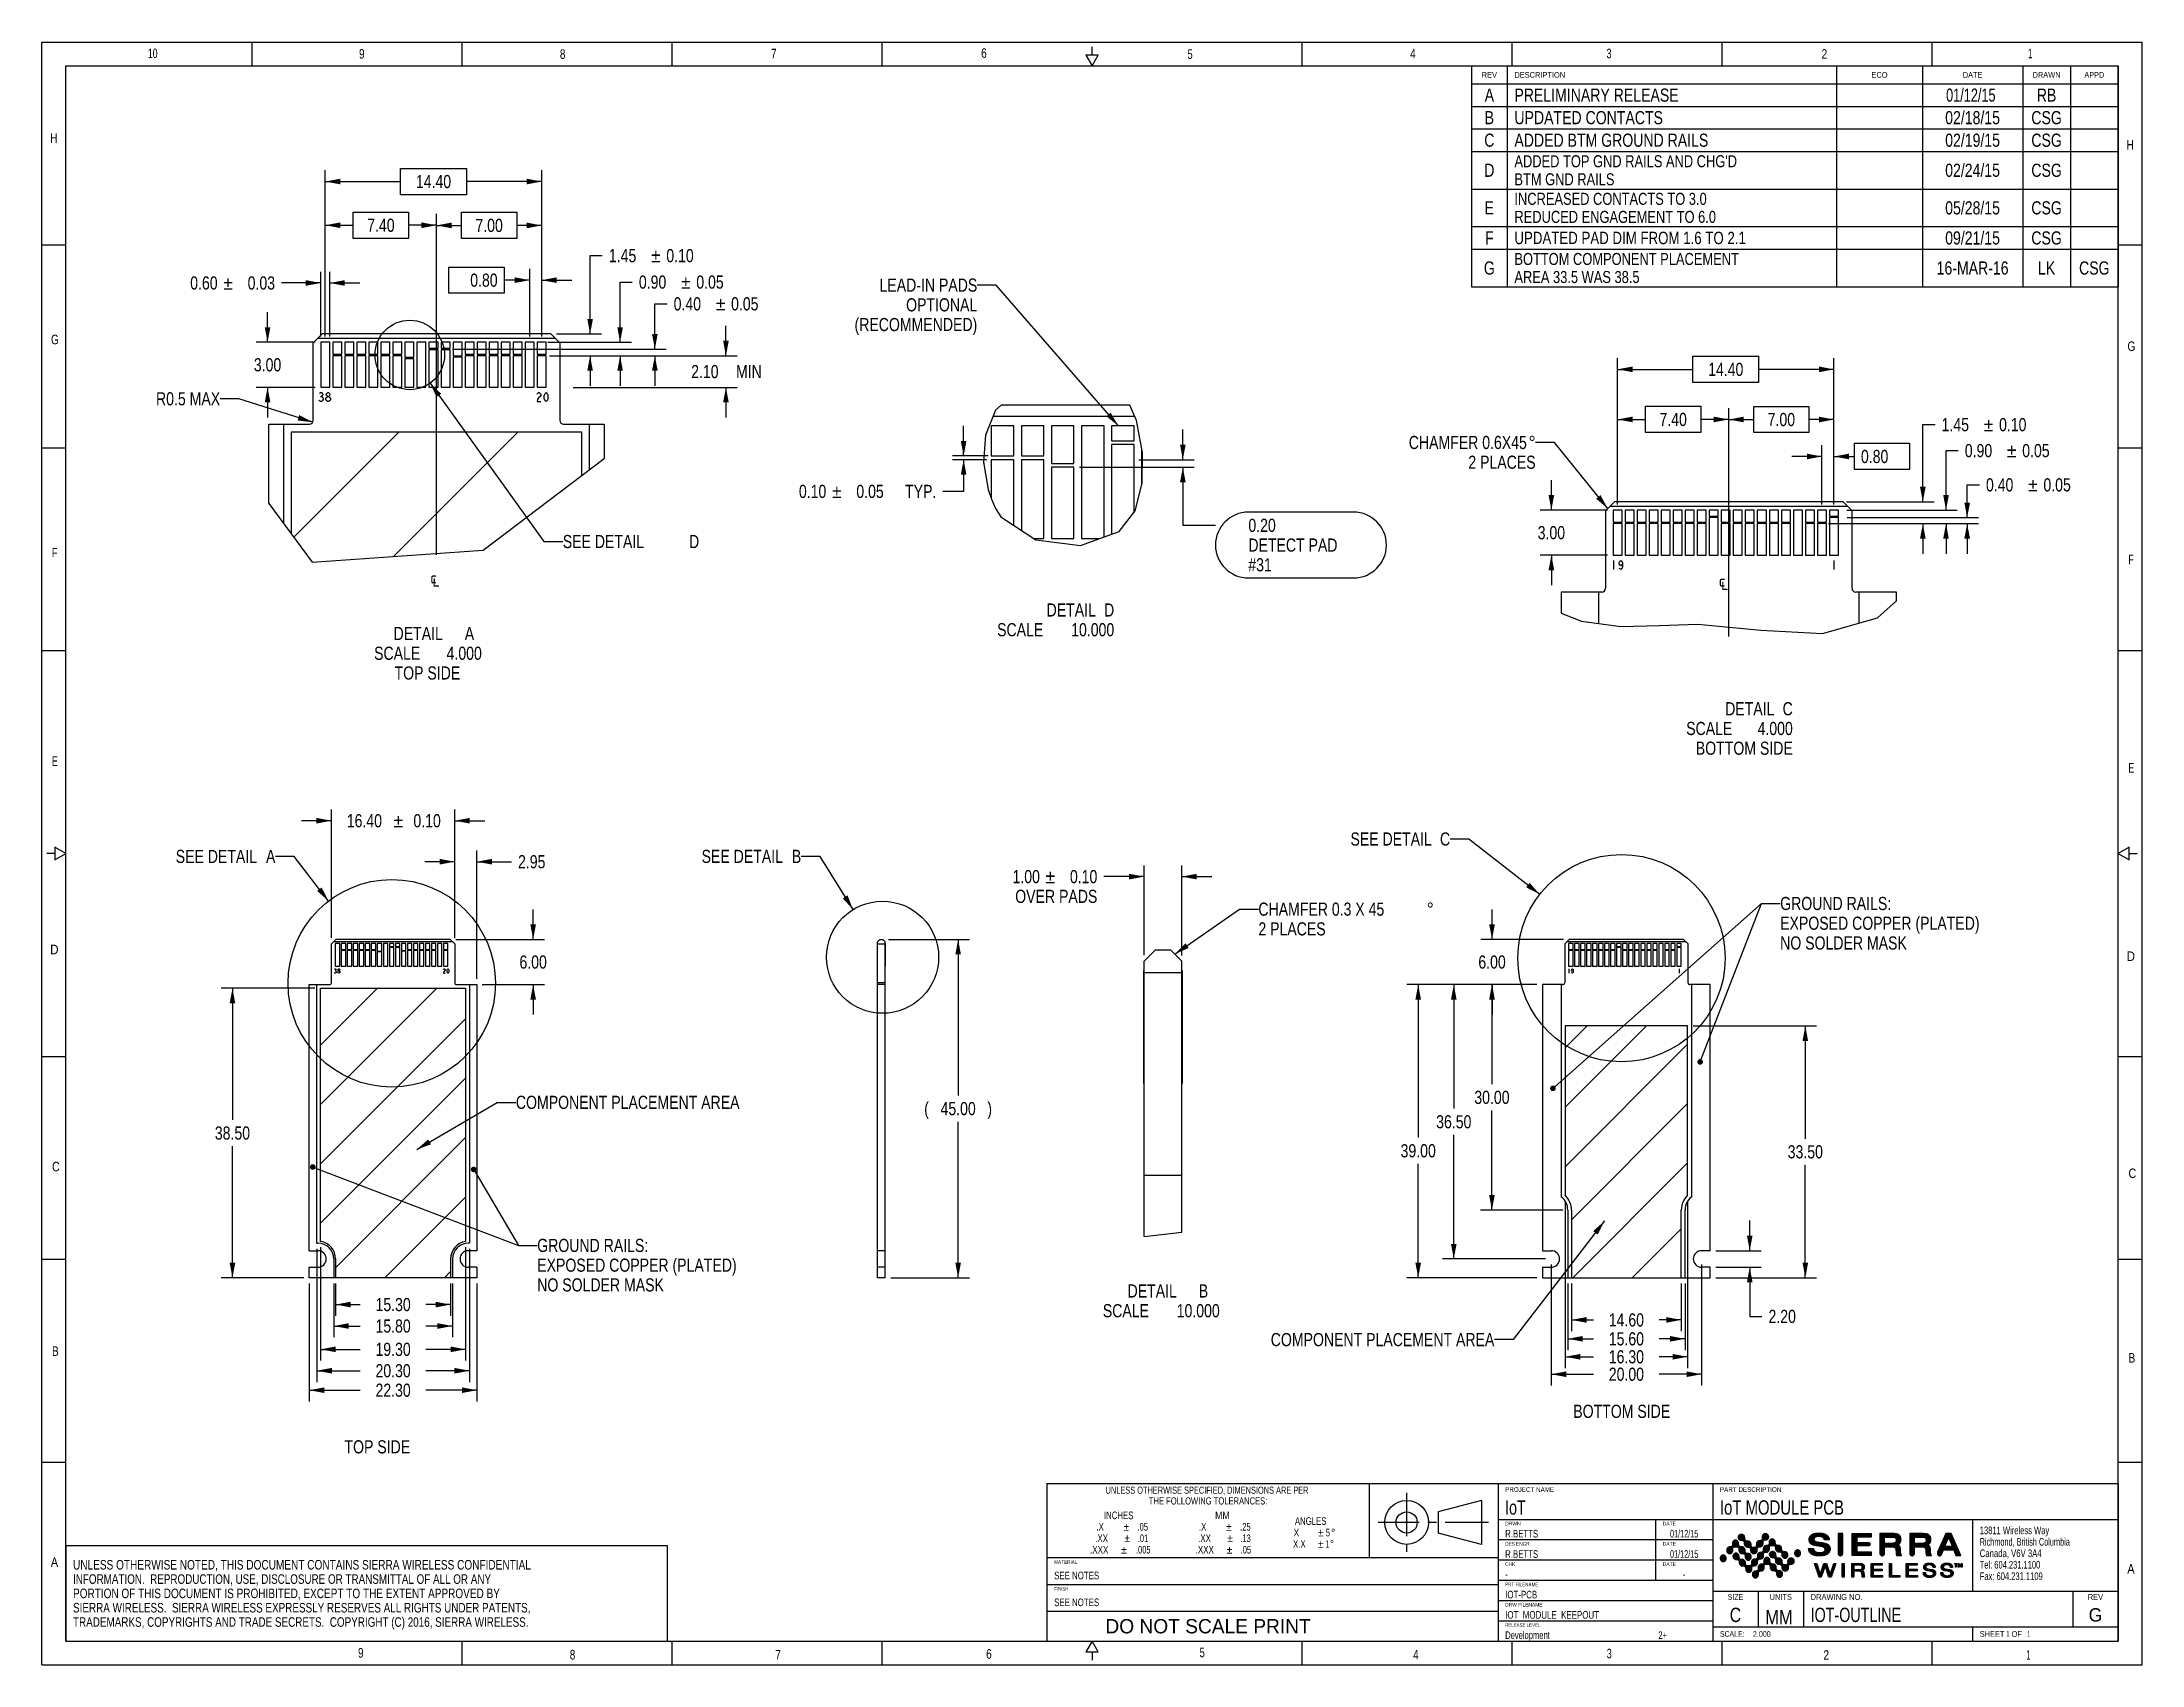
# Model space of a CAD drawing. Extents: x 0 to 559, y 0 to 432.
import ezdxf
from ezdxf.enums import TextEntityAlignment as Align

# ---------------------------------------------------------------- set-up
doc = ezdxf.new("R2010")
doc.units = 0
doc.header["$LTSCALE"] = 30.734
doc.linetypes.add('CENTER', pattern=[0.6, 0.375, -0.075, 0.075, -0.075])
doc.layers.get('0').update_dxf_attribs({"linetype": 'CONTINUOUS'})
for name, color, linetype in [('AXIS', 7, 'CONTINUOUS'), ('COSMETICS', 7, 'CONTINUOUS'), ('CURVES', 7, 'CONTINUOUS'), ('NOTES', 7, 'CONTINUOUS')]:
    doc.layers.add(name, color=color, linetype=linetype)
doc.styles.get("Standard").update_dxf_attribs({"font": 'txt', "width": 0.8})
doc.styles.add('TEXTSTYLE_1', font='gdt', dxfattribs={"width": 0.8})
doc.styles.add('TEXTSTYLE_2', font='txt', dxfattribs={"width": 1.25})
doc.styles.add('TEXTSTYLE_3', font='txt')
doc.styles.add('TEXTSTYLE_4', font='txt', dxfattribs={"width": 0.8})
doc.styles.add('TEXTSTYLE_5', font='gdt')
doc.styles.add('TEXTSTYLE_6', font='txt')
doc.dimstyles.get("Standard").update_dxf_attribs({"dimtxt": 0.18, "dimasz": 0.18, "dimexe": 0.18, "dimexo": 0.0625, "dimgap": 0.09, "dimtad": 0, "dimtih": 1, "dimtoh": 1, "dimzin": 0, "dimcen": 0.09, "dimazin": 3, "dimtfac": 1, "dimtofl": 0, "dimtmove": 0, "dimatfit": 3})

msp = doc.modelspace()

# ---------------------------------------------------------------- texts
at = {"color": 7, "linetype": 'CONTINUOUS', "style": 'TEXTSTYLE_2'}
for s, width, p in [('10', 0.678571, (28.183, 427.51)), ('9', 0.785714, (84.367, 427.384)), ('8', 0.785714, (137.803, 427.315)), ('7', 0.785714, (193.986, 427.453)), ('6', 0.785714, (249.892, 427.591)), ('5', 0.714286, (304.829, 427.315)), ('4', 0.785714, (364.056, 427.453)), ('3', 0.714286, (416.31, 427.493)), ('2', 0.785714, (473.543, 427.366)), ('1', 0.571429, (528.491, 427.493)), ('H', 0.785714, (2.179, 404.964)), ('H', 0.785714, (554.722, 403.172)), ('G', 0.785714, (2.389, 351.39)), ('G', 0.785714, (554.932, 349.598)), ('F', 0.714286, (2.6, 294.665)), ('F', 0.714286, (555.142, 292.873)), ('E', 0.714286, (2.6, 239.201)), ('E', 0.714286, (555.142, 237.409)), ('D', 0.904762, (2.179, 189.089)), ('D', 0.904762, (554.722, 187.297)), ('C', 0.833333, (2.672, 131.334)), ('C', 0.833333, (555.215, 129.542)), ('B', 0.785714, (2.672, 82.235)), ('B', 0.785714, (555.215, 80.443)), ('A', 0.857143, (2.345, 26.1)), ('A', 0.857143, (554.888, 24.308)), ('9', 0.785714, (84.097, 1.965)), ('8', 0.785714, (140.426, 1.474)), ('7', 0.785714, (195.13, 1.474)), ('6', 0.785714, (251.235, 1.665)), ('5', 0.714286, (308.046, 2.052)), ('4', 0.785714, (364.832, 1.474)), ('3', 0.714286, (416.362, 1.776)), ('2', 0.785714, (474.037, 1.389)), ('1', 0.571429, (528.012, 1.389))]:
    msp.add_text(s, height=2.54, dxfattribs=dict(at, width=width)).set_placement(p)
at = {"layer": 'NOTES', "color": 2, "linetype": 'CONTINUOUS'}
for s, height, style, width, p in [('REV', 1.524, 'TEXTSTYLE_3', 0.777778, (385.134, 422.295)), ('ECO', 1.524, 'TEXTSTYLE_3', 0.777778, (488.957, 422.295)), ('01/12/15 ', 3.5, 'TEXTSTYLE_4', 0.722222, (513.722, 415.926)), ('DATE', 1.524, 'TEXTSTYLE_3', 0.833333, (513.722, 422.295)), ('DRAWN', 1.524, 'TEXTSTYLE_3', 0.938095, (533.407, 422.295)), ('APPD', 1.524, 'TEXTSTYLE_3', 0.833333, (546.107, 422.295)), ('UNLESS OTHERWISE SPECIFIED, DIMENSIONS ARE PER ', 1.905, 'TEXTSTYLE_3', 0.772036, (310.286, 45.561)), ('INCHES ', 2.032, 'TEXTSTYLE_3', 0.761905, (286.791, 38.798)), ('THE FOLLOWING TOLERANCES:', 1.905, 'TEXTSTYLE_3', 0.767619, (310.286, 42.703)), ('MM', 2.032, 'TEXTSTYLE_3', 0.857143, (314.096, 38.798)), ('ANGLES', 2.032, 'TEXTSTYLE_3', 0.761905, (337.591, 37.274)), ('.XX   ', 2.032, 'TEXTSTYLE_3', 0.77381, (282.848, 32.702)), ('.X    ', 2.032, 'TEXTSTYLE_3', 0.761905, (282.703, 35.75)), (' .05', 2.032, 'TEXTSTYLE_3', 0.714286, (292.621, 35.75)), (' .01', 2.032, 'TEXTSTYLE_3', 0.678571, (292.694, 32.702)), ('.XX   ', 2.032, 'TEXTSTYLE_3', 0.77381, (310.226, 32.702)), ('.X    ', 2.032, 'TEXTSTYLE_3', 0.761905, (310.008, 35.75)), (' .25', 2.032, 'TEXTSTYLE_3', 0.714286, (319.926, 35.75)), (' .13', 2.032, 'TEXTSTYLE_3', 0.660714, (319.999, 32.702)), ('X    ', 2.032, 'TEXTSTYLE_3', 0.8, (335.003, 34.226)), ('5', 2.032, 'TEXTSTYLE_3', 0.714286, (342.163, 34.226)), ('01/12/15', 2.032, 'TEXTSTYLE_3', 0.690476, (436.969, 33.922)), ('.XXX  ', 2.032, 'TEXTSTYLE_3', 0.785714, (281.905, 29.654)), (' .005', 2.032, 'TEXTSTYLE_3', 0.728571, (292.766, 29.654)), ('.XXX  ', 2.032, 'TEXTSTYLE_3', 0.785714, (310.008, 29.654)), (' .05', 2.032, 'TEXTSTYLE_3', 0.714286, (320.071, 29.654)), ('X.X  ', 2.032, 'TEXTSTYLE_3', 0.771429, (335.148, 31.178)), ('1', 2.032, 'TEXTSTYLE_3', 0.571429, (342.018, 31.178)), ('01/12/15', 2.032, 'TEXTSTYLE_3', 0.690476, (436.969, 28.511)), ('-', 2.032, 'TEXTSTYLE_3', 0.714286, (436.969, 23.114)), ('SIZE', 1.524, 'TEXTSTYLE_3', 0.732143, (450.621, 17.335)), ('UNITS', 1.524, 'TEXTSTYLE_3', 0.771429, (462.686, 17.335)), ('REV', 1.524, 'TEXTSTYLE_3', 0.777778, (546.417, 17.335)), ('C', 3.81, 'TEXTSTYLE_3', 0.833333, (450.621, 11.43)), ('G', 3.556, 'TEXTSTYLE_3', 0.97619, (546.417, 11.557)), ('2+', 2.032, 'TEXTSTYLE_3', 0.75, (431.254, 6.921))]:
    msp.add_text(s, height=height, dxfattribs=dict(at, style=style, width=width)).set_placement(p, align=Align.CENTER)
at = {"layer": 'NOTES', "color": 2, "linetype": 'CONTINUOUS', "width": 0.8}
for s, p in [('A', (385.134, 415.926)), ('RB', (533.407, 415.926)), ('02/18/15', (513.722, 409.926)), ('B', (385.134, 409.926)), ('CSG', (533.407, 409.926)), ('C', (385.134, 403.926)), ('02/19/15', (513.722, 403.926)), ('CSG', (533.407, 403.926)), ('D', (385.134, 395.926)), ('02/24/15', (513.722, 395.926)), ('CSG', (533.407, 395.926)), ('E', (385.134, 385.926)), ('05/28/15', (513.722, 385.926)), ('CSG', (533.407, 385.926)), ('F', (385.134, 377.926)), ('09/21/15', (513.722, 377.926)), ('CSG', (533.407, 377.926)), ('G', (385.134, 369.926)), ('16-MAR-16', (513.722, 369.926)), ('LK', (533.407, 369.926)), ('CSG', (546.107, 369.926)), ('DETAIL  ', (101.15, 272.68)), ('A', (113.75, 272.68)), ('SCALE  ', (95.55, 267.43)), ('4.000', (112.35, 267.43)), ('TOP SIDE', (102.55, 262.18)), ('DETAIL  ', (296.465, 97.759)), ('B', (309.065, 97.759)), ('SCALE  ', (289.465, 92.509)), ('10.000', (307.665, 92.509))]:
    msp.add_text(s, height=3.5, dxfattribs=at).set_placement(p, align=Align.CENTER)
at = {"layer": 'NOTES', "color": 2, "linetype": 'CONTINUOUS'}
for s, height, style, width, p in [('DESCRIPTION', 1.524, 'TEXTSTYLE_3', 0.774892, (391.802, 422.295)), ('PROJECT NAME', 1.27, 'TEXTSTYLE_3', 0.78373, (389.344, 46.038)), ('PART DESCRIPTION', 1.27, 'TEXTSTYLE_3', 0.787202, (446.494, 46.038)), ('IoT', 3.81, 'TEXTSTYLE_3', 0.738095, (389.344, 40.005)), ('IoT MODULE PCB', 3.81, 'TEXTSTYLE_4', 0.777211, (446.494, 40.005)), ('DRWN', 0.9525, 'TEXTSTYLE_3', 0.958333, (389.344, 37.154)), ('R.BETTS', 2.032, 'TEXTSTYLE_3', 0.765306, (389.344, 33.922)), ('DATE', 0.9525, 'TEXTSTYLE_3', 0.833333, (431.254, 37.154)), ('13811 Wireless Way', 2.032, 'TEXTSTYLE_3', 0.742063, (515.62, 34.798)), ('Richmond, British Columbia', 2.032, 'TEXTSTYLE_3', 0.692308, (515.62, 31.75)), ('UNLESS OTHERWISE NOTED, THIS DOCUMENT CONTAINS SIERRA WIRELESS CONFIDENTIAL', 2.54, 'TEXTSTYLE_3', 0.788254, (8.255, 25.4)), ('DES ENGR', 0.9525, 'TEXTSTYLE_3', 0.782738, (389.344, 31.756)), ('R.BETTS', 2.032, 'TEXTSTYLE_3', 0.765306, (389.344, 28.511)), ('DATE', 0.9525, 'TEXTSTYLE_3', 0.833333, (431.254, 31.756)), ('Canada, V6V 3A4', 2.032, 'TEXTSTYLE_3', 0.757143, (515.62, 28.702)), ('INFORMATION.  REPRODUCTION, USE, DISCLOSURE OR TRANSMITTAL OF ALL OR ANY', 2.54, 'TEXTSTYLE_3', 0.771495, (8.255, 21.59)), ('MATERIAL', 0.9525, 'TEXTSTYLE_3', 0.776786, (269.329, 26.908)), ('SEE NOTES', 2.032, 'TEXTSTYLE_3', 0.769841, (269.329, 22.796)), ('CHK', 0.9525, 'TEXTSTYLE_3', 0.801587, (389.344, 26.352)), ('-', 2.032, 'TEXTSTYLE_3', 0.714286, (389.344, 23.114)), ('DATE', 0.9525, 'TEXTSTYLE_3', 0.833333, (431.254, 26.352)), ('Tel: 604.231.1100', 2.032, 'TEXTSTYLE_3', 0.676471, (515.62, 25.654)), ('Fax: 604.231.1109', 2.032, 'TEXTSTYLE_3', 0.680672, (515.62, 22.606)), ('PORTION OF THIS DOCUMENT IS PROHIBITED, EXCEPT TO THE EXTENT APPROVED BY', 2.54, 'TEXTSTYLE_3', 0.784722, (8.255, 17.78)), ('FINISH', 0.9525, 'TEXTSTYLE_3', 0.72619, (269.329, 19.764)), ('SEE NOTES', 2.032, 'TEXTSTYLE_3', 0.769841, (269.329, 15.652)), ('PRT FILENAME', 0.9525, 'TEXTSTYLE_3', 0.761905, (389.344, 20.955)), ('IOT-PCB', 2.032, 'TEXTSTYLE_3', 0.772109, (389.344, 17.716)), ('DRAWING NO.', 1.524, 'TEXTSTYLE_3', 0.822511, (470.624, 17.335)), ('TRADEMARKS, COPYRIGHTS AND TRADE SECRETS.  COPYRIGHT (C) 2016, SIERRA WIRELESS.', 2.54, 'TEXTSTYLE_3', 0.773659, (8.255, 10.16)), ('SIERRA WIRELESS.  SIERRA WIRELESS EXPRESSLY RESERVES ALL RIGHTS UNDER PATENTS,', 2.54, 'TEXTSTYLE_3', 0.775031, (8.255, 13.97)), ('DRW FILENAME', 0.9525, 'TEXTSTYLE_3', 0.813492, (389.344, 15.557)), ('IOT_MODULE_KEEPOUT', 2.032, 'TEXTSTYLE_3', 0.776455, (389.344, 12.319)), ('MM', 3.81, 'TEXTSTYLE_3', 0.857143, (458.559, 10.795)), ('IOT-OUTLINE', 3.81, 'TEXTSTYLE_3', 0.746753, (470.624, 11.43)), ('RELEASE LEVEL', 0.9525, 'TEXTSTYLE_3', 0.734432, (389.344, 10.16)), ('Development', 2.032, 'TEXTSTYLE_3', 0.718615, (389.344, 6.921)), ('SCALE:  ', 1.524, 'TEXTSTYLE_3', 0.720238, (446.494, 7.493)), ('2.000', 1.524, 'TEXTSTYLE_3', 0.742857, (455.275, 7.493)), ('SHEET ', 1.524, 'TEXTSTYLE_3', 0.77381, (515.62, 7.493)), ('1', 1.524, 'TEXTSTYLE_3', 0.571429, (522.696, 7.493)), (' OF ', 1.524, 'TEXTSTYLE_3', 0.767857, (523.567, 7.493)), ('1', 1.524, 'TEXTSTYLE_3', 0.571429, (528.247, 7.493))]:
    msp.add_text(s, height=height, dxfattribs=dict(at, style=style, width=width)).set_placement(p)
at = {"layer": 'NOTES', "color": 2, "linetype": 'CONTINUOUS', "width": 0.8}
for s, height, p in [('PRELIMINARY RELEASE', 3.5, (391.802, 415.926)), ('UPDATED CONTACTS', 3.5, (391.802, 409.926)), ('ADDED BTM GROUND RAILS', 3.5, (391.802, 403.926)), ("ADDED TOP GND RAILS AND CHG'D ", 3.2, (391.802, 398.476)), ('BTM GND RAILS', 3.2, (391.802, 393.676)), ('INCREASED CONTACTS TO 3.0', 3.2, (391.802, 388.476)), ('REDUCED ENGAGEMENT TO 6.0', 3.2, (391.802, 383.676)), ('UPDATED PAD DIM FROM 1.6 TO 2.1', 3.3, (391.802, 378.026)), ('BOTTOM COMPONENT PLACEMENT', 3.2, (391.802, 372.476)), ('AREA 33.5 WAS 38.5', 3.2, (391.802, 367.676)), ('SEE DETAIL  ', 3.5, (138.575, 297.152)), ('D', 3.5, (172.175, 297.152)), ('CHAMFER 0.3 X 45', 3.5, (323.674, 199.345)), ('GROUND RAILS:', 3.5, (462.519, 200.851)), ('2 PLACES', 3.5, (323.674, 194.095)), ('EXPOSED COPPER (PLATED)', 3.5, (462.519, 195.601)), ('NO SOLDER MASK', 3.5, (462.519, 190.351)), ('COMPONENT PLACEMENT AREA', 3.5, (126.102, 147.947)), ('GROUND RAILS:', 3.5, (131.78, 109.879)), ('EXPOSED COPPER (PLATED)', 3.5, (131.78, 104.629)), ('NO SOLDER MASK', 3.5, (131.78, 99.379)), ('BOTTOM SIDE', 3.5, (407.467, 65.741)), ('TOP SIDE', 3.5, (80.49, 56.297))]:
    msp.add_text(s, height=height, dxfattribs=at).set_placement(p)
for s, p in [('LEAD-IN PADS', (248.867, 365.375)), ('OPTIONAL', (248.867, 360.125)), ('(RECOMMENDED)', (248.867, 354.875)), ('R0.5 MAX', (47.405, 335.137)), ('CHAMFER 0.6X45', (395.11, 323.505)), ('2 PLACES', (397.443, 318.255)), ('DETAIL  ', (282.51, 278.938)), ('D', (285.31, 278.938)), ('SCALE  ', (268.51, 273.688)), ('10.000', (285.31, 273.688)), ('DETAIL  ', (463.072, 252.664)), ('C', (465.872, 252.664)), ('SCALE  ', (451.872, 247.414)), ('4.000', (465.872, 247.414)), ('BOTTOM SIDE', (465.872, 242.164)), ('SEE DETAIL  ', (371.896, 218.005)), ('C', (374.696, 218.005)), ('SEE DETAIL  ', (59.307, 213.373)), ('A', (62.107, 213.373)), ('SEE DETAIL  ', (199.241, 213.389)), ('B', (202.041, 213.389)), ('COMPONENT PLACEMENT AREA', (386.464, 84.822))]:
    msp.add_text(s, height=3.5, dxfattribs=at).set_placement(p, align=Align.RIGHT)
at = {"layer": 'NOTES', "color": 2, "linetype": 'CONTINUOUS', "style": 'TEXTSTYLE_1'}
msp.add_text('~', height=3.5, dxfattribs=at).set_placement((397.443, 323.505), align=Align.RIGHT)
for s, p in [('q', (103.282, 287.219)), ('q', (446.167, 286.371)), ('~', (368.474, 199.345))]:
    msp.add_text(s, height=3.5, dxfattribs=at).set_placement(p)
at = {"layer": 'NOTES', "color": 2, "linetype": 'CONTINUOUS'}
for s, height, style, p in [('`', 2.032, 'TEXTSTYLE_5', (288.533, 35.75)), ('`', 2.032, 'TEXTSTYLE_5', (288.751, 32.702)), ('`', 2.032, 'TEXTSTYLE_5', (315.838, 35.75)), ('`', 2.032, 'TEXTSTYLE_5', (316.128, 32.702)), ('`', 2.032, 'TEXTSTYLE_5', (340.252, 34.226)), ('~', 2.032, 'TEXTSTYLE_5', (343.566, 34.226)), ('`', 2.032, 'TEXTSTYLE_5', (287.88, 29.654)), ('`', 2.032, 'TEXTSTYLE_5', (315.983, 29.654)), ('`', 2.032, 'TEXTSTYLE_5', (340.252, 31.178)), ('~', 2.032, 'TEXTSTYLE_5', (343.276, 31.178)), ('DO NOT SCALE PRINT', 3.81, 'TEXTSTYLE_6', (310.286, 8.414))]:
    msp.add_text(s, height=height, dxfattribs=dict(at, style=style)).set_placement(p, align=Align.CENTER)

# ---------------------------------------------------------------- blocks, each defined once
blk = doc.blocks.new('SYMBOL_2_BL0', base_point=(370.22, 30.68))
at = {"color": 2, "linetype": 'CENTER'}
for p, q in [((363.12, 45.83), (363.12, 30.14)), ((384.89, 37.93), (355.54, 37.93))]:
    blk.add_line(p, q, dxfattribs=at)
at = {"color": 7, "linetype": 'CONTINUOUS'}
for p, q in [((383.03, 43.76), (371.54, 40.78)), ((371.54, 40.78), (371.54, 35.12)), ((383.03, 43.76), (383.03, 32.09)), ((383.03, 32.09), (371.54, 35.12))]:
    blk.add_line(p, q, dxfattribs=at)
for radius in [5.83, 2.81]:
    blk.add_circle((363.12, 37.93), radius, dxfattribs=at)
blk.add_solid([(380.56, 15.52), (380.56, 15.52), (380.56, 15.52)], dxfattribs=at)
blk = doc.blocks.new('_FILLED')
at = {"color": 0, "linetype": 'BYBLOCK'}
blk.add_solid([(0, 0), (-1, 0.1875), (-1, -0.1875)], dxfattribs=at)
blk = doc.blocks.new('*D3')
at = {"color": 2, "linetype": 'CONTINUOUS'}
for p, q in [((397.8, 181.03), (363.2, 181.03)), ((366.2, 181.03), (366.2, 140.31)), ((366.2, 103.03), (366.2, 133.31)), ((397.8, 103.03), (363.2, 103.03))]:
    blk.add_line(p, q, dxfattribs=at)
at = {"color": 2, "linetype": 'CONTINUOUS', "xscale": 4, "yscale": 4, "zscale": 4}
for p, rotation in [((366.2, 181.03), 90), ((366.2, 103.03), 270)]:
    blk.add_blockref('_FILLED', p, dxfattribs=dict(at, rotation=rotation))
at = {"color": 2, "linetype": 'CONTINUOUS', "width": 0.8}
blk.add_text('39.00', height=3.5, dxfattribs=at).set_placement((366.2, 135.06), align=Align.CENTER)
blk = doc.blocks.new('*D4')
at = {"color": 2, "linetype": 'CONTINUOUS'}
for p, q in [((72.63, 180.03), (47.68, 180.03)), ((50.68, 180.03), (50.68, 145.03)), ((50.68, 103.03), (50.68, 138.03)), ((69.63, 103.03), (47.68, 103.03))]:
    blk.add_line(p, q, dxfattribs=at)
at = {"color": 2, "linetype": 'CONTINUOUS', "xscale": 4, "yscale": 4, "zscale": 4}
for p, rotation in [((50.68, 180.03), 90), ((50.68, 103.03), 270)]:
    blk.add_blockref('_FILLED', p, dxfattribs=dict(at, rotation=rotation))
at = {"color": 2, "linetype": 'CONTINUOUS', "width": 0.8}
blk.add_text('38.50', height=3.5, dxfattribs=at).set_placement((50.68, 139.78), align=Align.CENTER)
blk = doc.blocks.new('*D5')
at = {"color": 2, "linetype": 'CONTINUOUS'}
for p, q in [((225.23, 193.03), (246.78, 193.03)), ((243.78, 193.03), (243.78, 151.53)), ((243.78, 103.03), (243.78, 144.53)), ((225.83, 103.03), (246.78, 103.03))]:
    blk.add_line(p, q, dxfattribs=at)
at = {"color": 2, "linetype": 'CONTINUOUS', "xscale": 4, "yscale": 4, "zscale": 4}
for p, rotation in [((243.78, 193.03), 90), ((243.78, 103.03), 270)]:
    blk.add_blockref('_FILLED', p, dxfattribs=dict(at, rotation=rotation))
at = {"color": 2, "linetype": 'CONTINUOUS', "width": 0.8}
for s, p in [('(', (235.38, 146.28)), ('45.00', (243.78, 146.28)), (')', (252.18, 146.28))]:
    blk.add_text(s, height=3.5, dxfattribs=at).set_placement(p, align=Align.CENTER)
blk = doc.blocks.new('*D6')
at = {"color": 2, "linetype": 'CONTINUOUS'}
for p, q in [((130.69, 193.03), (130.69, 201.03)), ((110.13, 193.03), (133.69, 193.03)), ((117.13, 181.03), (133.69, 181.03)), ((130.69, 181.03), (130.69, 173.03))]:
    blk.add_line(p, q, dxfattribs=at)
at = {"color": 2, "linetype": 'CONTINUOUS', "xscale": 4, "yscale": 4, "zscale": 4}
for p, rotation in [((130.69, 193.03), 270), ((130.69, 181.03), 90)]:
    blk.add_blockref('_FILLED', p, dxfattribs=dict(at, rotation=rotation))
at = {"color": 2, "linetype": 'CONTINUOUS', "width": 0.8}
blk.add_text('6.00', height=3.5, dxfattribs=at).set_placement((130.69, 185.28), align=Align.CENTER)
blk = doc.blocks.new('*D7')
at = {"color": 2, "linetype": 'CONTINUOUS'}
for p, q in [((109.83, 213.72), (101.83, 213.72)), ((109.83, 193.33), (109.83, 216.72)), ((115.73, 182.53), (115.73, 216.72)), ((115.73, 213.72), (124.92, 213.72))]:
    blk.add_line(p, q, dxfattribs=at)
at = {"color": 2, "linetype": 'CONTINUOUS', "xscale": 4, "yscale": 4, "zscale": 4}
blk.add_blockref('_FILLED', (109.83, 213.72), dxfattribs=at)
at = {"color": 2, "linetype": 'CONTINUOUS', "xscale": 4, "yscale": 4, "zscale": 4, "rotation": 180}
blk.add_blockref('_FILLED', (115.73, 213.72), dxfattribs=at)
at = {"color": 2, "linetype": 'CONTINUOUS', "width": 0.8}
blk.add_text('2.95', height=3.5, dxfattribs=at).set_placement((126.67, 211.97))
blk = doc.blocks.new('*D8')
at = {"color": 2, "linetype": 'CONTINUOUS'}
for p, q in [((77.03, 224.62), (69.03, 224.62)), ((77.03, 193.33), (77.03, 227.62)), ((109.83, 193.33), (109.83, 227.62)), ((109.83, 224.62), (117.83, 224.62))]:
    blk.add_line(p, q, dxfattribs=at)
at = {"color": 2, "linetype": 'CONTINUOUS', "xscale": 4, "yscale": 4, "zscale": 4}
blk.add_blockref('_FILLED', (77.03, 224.62), dxfattribs=at)
at = {"color": 2, "linetype": 'CONTINUOUS', "xscale": 4, "yscale": 4, "zscale": 4, "rotation": 180}
blk.add_blockref('_FILLED', (109.83, 224.62), dxfattribs=at)
at = {"color": 2, "linetype": 'CONTINUOUS', "width": 0.8}
for s, p in [('16.40', (85.79, 222.87)), ('0.10', (102.47, 222.87))]:
    blk.add_text(s, height=3.5, dxfattribs=at).set_placement(p, align=Align.CENTER)
at = {"color": 2, "linetype": 'CONTINUOUS', "style": 'TEXTSTYLE_1'}
blk.add_text('`', height=3.5, dxfattribs=at).set_placement((94.83, 222.87), align=Align.CENTER)
blk = doc.blocks.new('*D9')
at = {"color": 2, "linetype": 'CONTINUOUS'}
for p, q in [((293.28, 188.88), (293.28, 212.75)), ((303.28, 188.73), (303.28, 212.75)), ((293.28, 209.75), (282.57, 209.75)), ((303.28, 209.75), (311.28, 209.75))]:
    blk.add_line(p, q, dxfattribs=at)
at = {"color": 2, "linetype": 'CONTINUOUS', "xscale": 4, "yscale": 4, "zscale": 4}
blk.add_blockref('_FILLED', (293.28, 209.75), dxfattribs=at)
at = {"color": 2, "linetype": 'CONTINUOUS', "xscale": 4, "yscale": 4, "zscale": 4, "rotation": 180}
blk.add_blockref('_FILLED', (303.28, 209.75), dxfattribs=at)
at = {"color": 2, "linetype": 'CONTINUOUS', "width": 0.8}
for s, p in [('1.00', (265.54, 208)), ('0.10', (280.82, 208)), ('OVER PADS', (280.82, 202.75))]:
    blk.add_text(s, height=3.5, dxfattribs=at).set_placement(p, align=Align.RIGHT)
at = {"color": 2, "linetype": 'CONTINUOUS', "style": 'TEXTSTYLE_1'}
blk.add_text('`', height=3.5, dxfattribs=at).set_placement((269.62, 208), align=Align.RIGHT)
blk = doc.blocks.new('*D10')
at = {"color": 2, "linetype": 'CONTINUOUS'}
for p, q in [((71.13, 101.53), (71.13, 70.11)), ((115.73, 101.53), (115.73, 70.11)), ((71.13, 73.11), (84.68, 73.11)), ((115.73, 73.11), (102.18, 73.11))]:
    blk.add_line(p, q, dxfattribs=at)
at = {"color": 2, "linetype": 'CONTINUOUS', "xscale": 4, "yscale": 4, "zscale": 4, "rotation": 180}
blk.add_blockref('_FILLED', (71.13, 73.11), dxfattribs=at)
at = {"color": 2, "linetype": 'CONTINUOUS', "xscale": 4, "yscale": 4, "zscale": 4}
blk.add_blockref('_FILLED', (115.73, 73.11), dxfattribs=at)
at = {"color": 2, "linetype": 'CONTINUOUS', "width": 0.8}
blk.add_text('22.30', height=3.5, dxfattribs=at).set_placement((93.43, 71.36), align=Align.CENTER)
blk = doc.blocks.new('*D11')
at = {"color": 2, "linetype": 'CONTINUOUS'}
for p, q in [((473.64, 308.76), (473.64, 324.53)), ((476.84, 308.76), (476.84, 324.53)), ((473.64, 321.53), (465.64, 321.53)), ((476.84, 321.53), (482.26, 321.53))]:
    blk.add_line(p, q, dxfattribs=at)
at = {"color": 2, "linetype": 'CONTINUOUS', "xscale": 4, "yscale": 4, "zscale": 4}
blk.add_blockref('_FILLED', (473.64, 321.53), dxfattribs=at)
at = {"color": 2, "linetype": 'CONTINUOUS', "xscale": 4, "yscale": 4, "zscale": 4, "rotation": 180}
blk.add_blockref('_FILLED', (476.84, 321.53), dxfattribs=at)
at = {"color": 2, "linetype": 'CONTINUOUS', "width": 0.8}
blk.add_text('0.80', height=3.5, dxfattribs=at).set_placement((484.01, 319.78))
blk = doc.blocks.new('*D12')
at = {"color": 2, "linetype": 'CONTINUOUS'}
for p, q in [((75.38, 353.92), (75.38, 386.05)), ((104.98, 295.33), (104.98, 386.05)), ((75.38, 383.05), (82.83, 383.05)), ((104.98, 383.05), (97.53, 383.05))]:
    blk.add_line(p, q, dxfattribs=at)
at = {"color": 2, "linetype": 'CONTINUOUS', "xscale": 4, "yscale": 4, "zscale": 4, "rotation": 180}
blk.add_blockref('_FILLED', (75.38, 383.05), dxfattribs=at)
at = {"color": 2, "linetype": 'CONTINUOUS', "xscale": 4, "yscale": 4, "zscale": 4}
blk.add_blockref('_FILLED', (104.98, 383.05), dxfattribs=at)
at = {"color": 2, "linetype": 'CONTINUOUS', "width": 0.8}
blk.add_text('7.40', height=3.5, dxfattribs=at).set_placement((90.18, 381.3), align=Align.CENTER)
blk = doc.blocks.new('*D13')
at = {"color": 2, "linetype": 'CONTINUOUS'}
for p, q in [((419.24, 308.76), (419.24, 334.38)), ((419.24, 331.38), (426.69, 331.38)), ((448.84, 331.38), (441.39, 331.38)), ((448.84, 273.63), (448.84, 334.38))]:
    blk.add_line(p, q, dxfattribs=at)
at = {"color": 2, "linetype": 'CONTINUOUS', "xscale": 4, "yscale": 4, "zscale": 4, "rotation": 180}
blk.add_blockref('_FILLED', (419.24, 331.38), dxfattribs=at)
at = {"color": 2, "linetype": 'CONTINUOUS', "xscale": 4, "yscale": 4, "zscale": 4}
blk.add_blockref('_FILLED', (448.84, 331.38), dxfattribs=at)
at = {"color": 2, "linetype": 'CONTINUOUS', "width": 0.8}
blk.add_text('7.40', height=3.5, dxfattribs=at).set_placement((434.04, 329.63), align=Align.CENTER)
blk = doc.blocks.new('*D14')
at = {"color": 2, "linetype": 'CONTINUOUS'}
for p, q in [((448.84, 312.96), (448.84, 334.36)), ((448.84, 331.36), (455.49, 331.36)), ((476.84, 331.36), (470.19, 331.36)), ((476.84, 308.76), (476.84, 334.36))]:
    blk.add_line(p, q, dxfattribs=at)
at = {"color": 2, "linetype": 'CONTINUOUS', "xscale": 4, "yscale": 4, "zscale": 4, "rotation": 180}
blk.add_blockref('_FILLED', (448.84, 331.36), dxfattribs=at)
at = {"color": 2, "linetype": 'CONTINUOUS', "xscale": 4, "yscale": 4, "zscale": 4}
blk.add_blockref('_FILLED', (476.84, 331.36), dxfattribs=at)
at = {"color": 2, "linetype": 'CONTINUOUS', "width": 0.8}
blk.add_text('7.00', height=3.5, dxfattribs=at).set_placement((462.84, 329.61), align=Align.CENTER)
blk = doc.blocks.new('*D15')
at = {"color": 2, "linetype": 'CONTINUOUS'}
for p, q in [((163.08, 350.12), (163.08, 362.14)), ((163.08, 362.14), (166.33, 362.14)), ((109.19, 350.12), (166.08, 350.12)), ((139.07, 348.32), (166.08, 348.32)), ((163.08, 348.32), (163.08, 340.32))]:
    blk.add_line(p, q, dxfattribs=at)
at = {"color": 2, "linetype": 'CONTINUOUS', "xscale": 4, "yscale": 4, "zscale": 4}
for p, rotation in [((163.08, 350.12), 270), ((163.08, 348.32), 90)]:
    blk.add_blockref('_FILLED', p, dxfattribs=dict(at, rotation=rotation))
at = {"color": 2, "linetype": 'CONTINUOUS', "width": 0.8}
for s, p in [('0.40', (168.08, 360.39)), ('0.05', (183.36, 360.39))]:
    blk.add_text(s, height=3.5, dxfattribs=at).set_placement(p)
at = {"color": 2, "linetype": 'CONTINUOUS', "style": 'TEXTSTYLE_1'}
blk.add_text('`', height=3.5, dxfattribs=at).set_placement((179.28, 360.39))
blk = doc.blocks.new('*D16')
at = {"color": 2, "linetype": 'CONTINUOUS'}
for p, q in [((153.83, 351.92), (153.83, 367.93)), ((153.83, 367.93), (157.08, 367.93)), ((134.56, 351.92), (156.83, 351.92)), ((135, 348.32), (156.83, 348.32)), ((153.83, 348.32), (153.83, 340.32))]:
    blk.add_line(p, q, dxfattribs=at)
at = {"color": 2, "linetype": 'CONTINUOUS', "xscale": 4, "yscale": 4, "zscale": 4}
for p, rotation in [((153.83, 351.92), 270), ((153.83, 348.32), 90)]:
    blk.add_blockref('_FILLED', p, dxfattribs=dict(at, rotation=rotation))
at = {"color": 2, "linetype": 'CONTINUOUS', "width": 0.8}
for s, p in [('0.90', (158.83, 366.18)), ('0.05', (174.11, 366.18))]:
    blk.add_text(s, height=3.5, dxfattribs=at).set_placement(p)
at = {"color": 2, "linetype": 'CONTINUOUS', "style": 'TEXTSTYLE_1'}
blk.add_text('`', height=3.5, dxfattribs=at).set_placement((170.03, 366.18))
blk = doc.blocks.new('*D17')
at = {"color": 2, "linetype": 'CONTINUOUS'}
for p, q in [((181.99, 348.32), (181.99, 356.32)), ((141.28, 348.32), (184.99, 348.32)), ((141.35, 339.92), (184.99, 339.92)), ((181.99, 339.92), (181.99, 331.92))]:
    blk.add_line(p, q, dxfattribs=at)
at = {"color": 2, "linetype": 'CONTINUOUS', "xscale": 4, "yscale": 4, "zscale": 4}
for p, rotation in [((181.99, 348.32), 270), ((181.99, 339.92), 90)]:
    blk.add_blockref('_FILLED', p, dxfattribs=dict(at, rotation=rotation))
at = {"color": 2, "linetype": 'CONTINUOUS', "width": 0.8}
for s, p in [('2.10', (176.39, 342.37)), (' MIN', (187.59, 342.37))]:
    blk.add_text(s, height=3.5, dxfattribs=at).set_placement(p, align=Align.CENTER)
blk = doc.blocks.new('*D18')
at = {"color": 2, "linetype": 'CONTINUOUS'}
for p, q in [((419.24, 308.76), (419.24, 347.71)), ((476.84, 308.76), (476.84, 347.71)), ((419.24, 344.71), (439.29, 344.71)), ((476.84, 344.71), (456.79, 344.71))]:
    blk.add_line(p, q, dxfattribs=at)
at = {"color": 2, "linetype": 'CONTINUOUS', "xscale": 4, "yscale": 4, "zscale": 4, "rotation": 180}
blk.add_blockref('_FILLED', (419.24, 344.71), dxfattribs=at)
at = {"color": 2, "linetype": 'CONTINUOUS', "xscale": 4, "yscale": 4, "zscale": 4}
blk.add_blockref('_FILLED', (476.84, 344.71), dxfattribs=at)
at = {"color": 2, "linetype": 'CONTINUOUS', "width": 0.8}
blk.add_text('14.40', height=3.5, dxfattribs=at).set_placement((448.04, 342.96), align=Align.CENTER)
blk = doc.blocks.new('*D19')
at = {"color": 2, "linetype": 'CONTINUOUS'}
for p, q in [((500.48, 309.46), (500.48, 330)), ((500.48, 330), (503.73, 330)), ((480.19, 309.46), (503.48, 309.46)), ((475.42, 303.66), (503.48, 303.66)), ((500.48, 303.66), (500.48, 295.66))]:
    blk.add_line(p, q, dxfattribs=at)
at = {"color": 2, "linetype": 'CONTINUOUS', "xscale": 4, "yscale": 4, "zscale": 4}
for p, rotation in [((500.48, 309.46), 270), ((500.48, 303.66), 90)]:
    blk.add_blockref('_FILLED', p, dxfattribs=dict(at, rotation=rotation))
at = {"color": 2, "linetype": 'CONTINUOUS', "width": 0.8}
for s, p in [('1.45', (505.48, 328.25)), ('0.10', (520.76, 328.25))]:
    blk.add_text(s, height=3.5, dxfattribs=at).set_placement(p)
at = {"color": 2, "linetype": 'CONTINUOUS', "style": 'TEXTSTYLE_1'}
blk.add_text('`', height=3.5, dxfattribs=at).set_placement((516.68, 328.25))
blk = doc.blocks.new('*D20')
at = {"color": 2, "linetype": 'CONTINUOUS'}
for p, q in [((506.65, 307.26), (506.65, 323.09)), ((506.65, 323.09), (509.9, 323.09)), ((480.11, 303.66), (509.65, 303.66)), ((480.22, 307.26), (509.65, 307.26)), ((506.65, 303.66), (506.65, 295.66))]:
    blk.add_line(p, q, dxfattribs=at)
at = {"color": 2, "linetype": 'CONTINUOUS', "xscale": 4, "yscale": 4, "zscale": 4}
for p, rotation in [((506.65, 307.26), 270), ((506.65, 303.66), 90)]:
    blk.add_blockref('_FILLED', p, dxfattribs=dict(at, rotation=rotation))
at = {"color": 2, "linetype": 'CONTINUOUS', "width": 0.8}
for s, p in [('0.90', (511.65, 321.34)), ('0.05', (526.93, 321.34))]:
    blk.add_text(s, height=3.5, dxfattribs=at).set_placement(p)
at = {"color": 2, "linetype": 'CONTINUOUS', "style": 'TEXTSTYLE_1'}
blk.add_text('`', height=3.5, dxfattribs=at).set_placement((522.85, 321.34))
blk = doc.blocks.new('*D21')
at = {"color": 2, "linetype": 'CONTINUOUS'}
for p, q in [((512.28, 305.26), (512.28, 313.98)), ((512.28, 313.98), (515.53, 313.98)), ((480.33, 305.26), (515.28, 305.26)), ((480.33, 303.66), (515.28, 303.66)), ((512.28, 303.66), (512.28, 295.66))]:
    blk.add_line(p, q, dxfattribs=at)
at = {"color": 2, "linetype": 'CONTINUOUS', "xscale": 4, "yscale": 4, "zscale": 4}
for p, rotation in [((512.28, 305.26), 270), ((512.28, 303.66), 90)]:
    blk.add_blockref('_FILLED', p, dxfattribs=dict(at, rotation=rotation))
at = {"color": 2, "linetype": 'CONTINUOUS', "width": 0.8}
for s, p in [('0.40', (517.28, 312.23)), ('0.05', (532.57, 312.23))]:
    blk.add_text(s, height=3.5, dxfattribs=at).set_placement(p)
at = {"color": 2, "linetype": 'CONTINUOUS', "style": 'TEXTSTYLE_1'}
blk.add_text('`', height=3.5, dxfattribs=at).set_placement((528.48, 312.23))
blk = doc.blocks.new('*D22')
at = {"color": 2, "linetype": 'CONTINUOUS'}
for p, q in [((60.02, 351.92), (60.02, 359.92)), ((72.68, 351.92), (57.02, 351.92)), ((72.68, 339.92), (57.02, 339.92)), ((60.02, 339.92), (60.02, 331.92))]:
    blk.add_line(p, q, dxfattribs=at)
at = {"color": 2, "linetype": 'CONTINUOUS', "xscale": 4, "yscale": 4, "zscale": 4}
for p, rotation in [((60.02, 351.92), 270), ((60.02, 339.92), 90)]:
    blk.add_blockref('_FILLED', p, dxfattribs=dict(at, rotation=rotation))
at = {"color": 2, "linetype": 'CONTINUOUS', "width": 0.8}
blk.add_text('3.00', height=3.5, dxfattribs=at).set_placement((60.02, 344.17), align=Align.CENTER)
blk = doc.blocks.new('*D23')
at = {"color": 2, "linetype": 'CONTINUOUS'}
for p, q in [((74.18, 353.42), (74.18, 370.69)), ((76.58, 353.42), (76.58, 370.69)), ((74.18, 367.69), (63.76, 367.69)), ((76.58, 367.69), (84.58, 367.69))]:
    blk.add_line(p, q, dxfattribs=at)
at = {"color": 2, "linetype": 'CONTINUOUS', "xscale": 4, "yscale": 4, "zscale": 4}
blk.add_blockref('_FILLED', (74.18, 367.69), dxfattribs=at)
at = {"color": 2, "linetype": 'CONTINUOUS', "xscale": 4, "yscale": 4, "zscale": 4, "rotation": 180}
blk.add_blockref('_FILLED', (76.58, 367.69), dxfattribs=at)
at = {"color": 2, "linetype": 'CONTINUOUS', "width": 0.8}
for s, p in [('0.60', (46.73, 365.94)), ('0.03', (62.01, 365.94))]:
    blk.add_text(s, height=3.5, dxfattribs=at).set_placement(p, align=Align.RIGHT)
at = {"color": 2, "linetype": 'CONTINUOUS', "style": 'TEXTSTYLE_1'}
blk.add_text('`', height=3.5, dxfattribs=at).set_placement((50.81, 365.94), align=Align.RIGHT)
blk = doc.blocks.new('*D24')
at = {"color": 2, "linetype": 'CONTINUOUS'}
for p, q in [((75.38, 353.42), (75.38, 397.68)), ((132.98, 353.42), (132.98, 397.68)), ((75.38, 394.68), (95.43, 394.68)), ((132.98, 394.68), (112.93, 394.68))]:
    blk.add_line(p, q, dxfattribs=at)
at = {"color": 2, "linetype": 'CONTINUOUS', "xscale": 4, "yscale": 4, "zscale": 4, "rotation": 180}
blk.add_blockref('_FILLED', (75.38, 394.68), dxfattribs=at)
at = {"color": 2, "linetype": 'CONTINUOUS', "xscale": 4, "yscale": 4, "zscale": 4}
blk.add_blockref('_FILLED', (132.98, 394.68), dxfattribs=at)
at = {"color": 2, "linetype": 'CONTINUOUS', "width": 0.8}
blk.add_text('14.40', height=3.5, dxfattribs=at).set_placement((104.18, 392.93), align=Align.CENTER)
blk = doc.blocks.new('*D25')
at = {"color": 2, "linetype": 'CONTINUOUS'}
for p, q in [((104.98, 357.62), (104.98, 386)), ((132.98, 353.42), (132.98, 386)), ((104.98, 383), (111.63, 383)), ((132.98, 383), (126.33, 383))]:
    blk.add_line(p, q, dxfattribs=at)
at = {"color": 2, "linetype": 'CONTINUOUS', "xscale": 4, "yscale": 4, "zscale": 4, "rotation": 180}
blk.add_blockref('_FILLED', (104.98, 383), dxfattribs=at)
at = {"color": 2, "linetype": 'CONTINUOUS', "xscale": 4, "yscale": 4, "zscale": 4}
blk.add_blockref('_FILLED', (132.98, 383), dxfattribs=at)
at = {"color": 2, "linetype": 'CONTINUOUS', "width": 0.8}
blk.add_text('7.00', height=3.5, dxfattribs=at).set_placement((118.98, 381.25), align=Align.CENTER)
blk = doc.blocks.new('*D26')
at = {"color": 2, "linetype": 'CONTINUOUS'}
for p, q in [((129.78, 353.42), (129.78, 371.44)), ((132.98, 353.42), (132.98, 371.44)), ((129.78, 368.44), (122.99, 368.44)), ((132.98, 368.44), (140.98, 368.44))]:
    blk.add_line(p, q, dxfattribs=at)
at = {"color": 2, "linetype": 'CONTINUOUS', "xscale": 4, "yscale": 4, "zscale": 4}
blk.add_blockref('_FILLED', (129.78, 368.44), dxfattribs=at)
at = {"color": 2, "linetype": 'CONTINUOUS', "xscale": 4, "yscale": 4, "zscale": 4, "rotation": 180}
blk.add_blockref('_FILLED', (132.98, 368.44), dxfattribs=at)
at = {"color": 2, "linetype": 'CONTINUOUS', "width": 0.8}
blk.add_text('0.80', height=3.5, dxfattribs=at).set_placement((121.24, 366.69), align=Align.RIGHT)
blk = doc.blocks.new('*D27')
at = {"color": 2, "linetype": 'CONTINUOUS'}
for p, q in [((145.85, 354.12), (145.85, 374.97)), ((145.85, 374.97), (149.1, 374.97)), ((136.88, 354.12), (148.85, 354.12)), ((135.15, 348.32), (148.85, 348.32)), ((145.85, 348.32), (145.85, 340.32))]:
    blk.add_line(p, q, dxfattribs=at)
at = {"color": 2, "linetype": 'CONTINUOUS', "xscale": 4, "yscale": 4, "zscale": 4}
for p, rotation in [((145.85, 354.12), 270), ((145.85, 348.32), 90)]:
    blk.add_blockref('_FILLED', p, dxfattribs=dict(at, rotation=rotation))
at = {"color": 2, "linetype": 'CONTINUOUS', "width": 0.8}
for s, p in [('1.45', (150.85, 373.22)), ('0.10', (166.13, 373.22))]:
    blk.add_text(s, height=3.5, dxfattribs=at).set_placement(p)
at = {"color": 2, "linetype": 'CONTINUOUS', "style": 'TEXTSTYLE_1'}
blk.add_text('`', height=3.5, dxfattribs=at).set_placement((162.05, 373.22))
blk = doc.blocks.new('*D28')
at = {"color": 2, "linetype": 'CONTINUOUS'}
for p, q in [((303.57, 320.67), (303.57, 328.67)), ((276.08, 318.67), (306.57, 318.67)), ((291.85, 320.67), (306.57, 320.67)), ((303.57, 318.67), (303.57, 303.21)), ((303.57, 303.21), (312.26, 303.21))]:
    blk.add_line(p, q, dxfattribs=at)
at = {"color": 2, "linetype": 'CONTINUOUS', "xscale": 4, "yscale": 4, "zscale": 4}
for p, rotation in [((303.57, 320.67), 270), ((303.57, 318.67), 90)]:
    blk.add_blockref('_FILLED', p, dxfattribs=dict(at, rotation=rotation))
at = {"color": 2, "linetype": 'CONTINUOUS', "width": 0.8}
for s, p in [('0.20', (321.01, 301.46)), ('DETECT PAD', (321.01, 296.21)), ('#31', (321.01, 290.96))]:
    blk.add_text(s, height=3.5, dxfattribs=at).set_placement(p)
blk = doc.blocks.new('*D29')
at = {"color": 2, "linetype": 'CONTINUOUS'}
for p, q in [((245.24, 321.67), (245.24, 329.67)), ((251.73, 321.67), (242.24, 321.67)), ((251.39, 320.67), (242.24, 320.67)), ((245.24, 320.67), (245.24, 312.24)), ((245.24, 312.24), (239.73, 312.24))]:
    blk.add_line(p, q, dxfattribs=at)
at = {"color": 2, "linetype": 'CONTINUOUS', "xscale": 4, "yscale": 4, "zscale": 4}
for p, rotation in [((245.24, 321.67), 270), ((245.24, 320.67), 90)]:
    blk.add_blockref('_FILLED', p, dxfattribs=dict(at, rotation=rotation))
at = {"color": 2, "linetype": 'CONTINUOUS', "width": 0.8}
for s, p in [('0.10', (208.7, 310.49)), ('0.05', (223.98, 310.49)), (' TYP.', (237.98, 310.49))]:
    blk.add_text(s, height=3.5, dxfattribs=at).set_placement(p, align=Align.RIGHT)
at = {"color": 2, "linetype": 'CONTINUOUS', "style": 'TEXTSTYLE_1'}
blk.add_text('`', height=3.5, dxfattribs=at).set_placement((212.78, 310.49), align=Align.RIGHT)
blk = doc.blocks.new('*D30')
at = {"color": 2, "linetype": 'CONTINUOUS'}
for p, q in [((78.13, 101.53), (78.13, 92.89)), ((108.73, 101.53), (108.73, 92.89)), ((78.13, 95.89), (84.68, 95.89)), ((108.73, 95.89), (102.18, 95.89))]:
    blk.add_line(p, q, dxfattribs=at)
at = {"color": 2, "linetype": 'CONTINUOUS', "xscale": 4, "yscale": 4, "zscale": 4, "rotation": 180}
blk.add_blockref('_FILLED', (78.13, 95.89), dxfattribs=at)
at = {"color": 2, "linetype": 'CONTINUOUS', "xscale": 4, "yscale": 4, "zscale": 4}
blk.add_blockref('_FILLED', (108.73, 95.89), dxfattribs=at)
at = {"color": 2, "linetype": 'CONTINUOUS', "width": 0.8}
blk.add_text('15.30', height=3.5, dxfattribs=at).set_placement((93.43, 94.14), align=Align.CENTER)
blk = doc.blocks.new('*D31')
at = {"color": 2, "linetype": 'CONTINUOUS'}
for p, q in [((74.13, 111.18), (74.13, 80.98)), ((112.73, 111.18), (112.73, 80.98)), ((74.13, 83.98), (84.68, 83.98)), ((112.73, 83.98), (102.18, 83.98))]:
    blk.add_line(p, q, dxfattribs=at)
at = {"color": 2, "linetype": 'CONTINUOUS', "xscale": 4, "yscale": 4, "zscale": 4, "rotation": 180}
blk.add_blockref('_FILLED', (74.13, 83.98), dxfattribs=at)
at = {"color": 2, "linetype": 'CONTINUOUS', "xscale": 4, "yscale": 4, "zscale": 4}
blk.add_blockref('_FILLED', (112.73, 83.98), dxfattribs=at)
at = {"color": 2, "linetype": 'CONTINUOUS', "width": 0.8}
blk.add_text('19.30', height=3.5, dxfattribs=at).set_placement((93.43, 82.23), align=Align.CENTER)
blk = doc.blocks.new('*D32')
at = {"color": 2, "linetype": 'CONTINUOUS'}
for p, q in [((397.8, 181.03), (372.67, 181.03)), ((375.67, 181.03), (375.67, 148.03)), ((375.67, 108.03), (375.67, 141.03)), ((400.1, 108.03), (372.67, 108.03))]:
    blk.add_line(p, q, dxfattribs=at)
at = {"color": 2, "linetype": 'CONTINUOUS', "xscale": 4, "yscale": 4, "zscale": 4}
for p, rotation in [((375.67, 181.03), 90), ((375.67, 108.03), 270)]:
    blk.add_blockref('_FILLED', p, dxfattribs=dict(at, rotation=rotation))
at = {"color": 2, "linetype": 'CONTINUOUS', "width": 0.8}
blk.add_text('36.50', height=3.5, dxfattribs=at).set_placement((375.67, 142.78), align=Align.CENTER)
blk = doc.blocks.new('*D33')
at = {"color": 2, "linetype": 'CONTINUOUS'}
for p, q in [((405.3, 123.46), (405.3, 79)), ((437.9, 123.46), (437.9, 79)), ((405.3, 82), (412.85, 82)), ((437.9, 82), (430.35, 82))]:
    blk.add_line(p, q, dxfattribs=at)
at = {"color": 2, "linetype": 'CONTINUOUS', "xscale": 4, "yscale": 4, "zscale": 4, "rotation": 180}
blk.add_blockref('_FILLED', (405.3, 82), dxfattribs=at)
at = {"color": 2, "linetype": 'CONTINUOUS', "xscale": 4, "yscale": 4, "zscale": 4}
blk.add_blockref('_FILLED', (437.9, 82), dxfattribs=at)
at = {"color": 2, "linetype": 'CONTINUOUS', "width": 0.8}
blk.add_text('16.30', height=3.5, dxfattribs=at).set_placement((421.6, 80.25), align=Align.CENTER)
blk = doc.blocks.new('*D34')
at = {"color": 2, "linetype": 'CONTINUOUS'}
for p, q in [((401.6, 106.53), (401.6, 74.36)), ((441.6, 106.53), (441.6, 74.36)), ((401.6, 77.36), (412.85, 77.36)), ((441.6, 77.36), (430.35, 77.36))]:
    blk.add_line(p, q, dxfattribs=at)
at = {"color": 2, "linetype": 'CONTINUOUS', "xscale": 4, "yscale": 4, "zscale": 4, "rotation": 180}
blk.add_blockref('_FILLED', (401.6, 77.36), dxfattribs=at)
at = {"color": 2, "linetype": 'CONTINUOUS', "xscale": 4, "yscale": 4, "zscale": 4}
blk.add_blockref('_FILLED', (441.6, 77.36), dxfattribs=at)
at = {"color": 2, "linetype": 'CONTINUOUS', "width": 0.8}
blk.add_text('20.00', height=3.5, dxfattribs=at).set_placement((421.6, 75.61), align=Align.CENTER)
blk = doc.blocks.new('*D35')
at = {"color": 2, "linetype": 'CONTINUOUS'}
for p, q in [((454.42, 110.23), (454.42, 118.23)), ((445.4, 110.23), (457.42, 110.23)), ((445.4, 105.83), (457.42, 105.83)), ((454.42, 105.83), (454.42, 92.74)), ((454.42, 92.74), (457.67, 92.74))]:
    blk.add_line(p, q, dxfattribs=at)
at = {"color": 2, "linetype": 'CONTINUOUS', "xscale": 4, "yscale": 4, "zscale": 4}
for p, rotation in [((454.42, 110.23), 270), ((454.42, 105.83), 90)]:
    blk.add_blockref('_FILLED', p, dxfattribs=dict(at, rotation=rotation))
at = {"color": 2, "linetype": 'CONTINUOUS', "width": 0.8}
blk.add_text('2.20', height=3.5, dxfattribs=at).set_placement((459.42, 90.99))
blk = doc.blocks.new('*D36')
at = {"color": 2, "linetype": 'CONTINUOUS'}
for p, q in [((439.4, 170.03), (472.21, 170.03)), ((469.21, 170.03), (469.21, 140.03)), ((469.21, 103.03), (469.21, 133.03)), ((445.4, 103.03), (472.21, 103.03))]:
    blk.add_line(p, q, dxfattribs=at)
at = {"color": 2, "linetype": 'CONTINUOUS', "xscale": 4, "yscale": 4, "zscale": 4}
for p, rotation in [((469.21, 170.03), 90), ((469.21, 103.03), 270)]:
    blk.add_blockref('_FILLED', p, dxfattribs=dict(at, rotation=rotation))
at = {"color": 2, "linetype": 'CONTINUOUS', "width": 0.8}
blk.add_text('33.50', height=3.5, dxfattribs=at).set_placement((469.21, 134.78), align=Align.CENTER)
blk = doc.blocks.new('*D37')
at = {"color": 2, "linetype": 'CONTINUOUS'}
for p, q in [((401.64, 307.26), (401.64, 315.26)), ((416.54, 307.26), (398.64, 307.26)), ((416.54, 295.26), (398.64, 295.26)), ((401.64, 295.26), (401.64, 287.26))]:
    blk.add_line(p, q, dxfattribs=at)
at = {"color": 2, "linetype": 'CONTINUOUS', "xscale": 4, "yscale": 4, "zscale": 4}
for p, rotation in [((401.64, 307.26), 270), ((401.64, 295.26), 90)]:
    blk.add_blockref('_FILLED', p, dxfattribs=dict(at, rotation=rotation))
at = {"color": 2, "linetype": 'CONTINUOUS', "width": 0.8}
blk.add_text('3.00', height=3.5, dxfattribs=at).set_placement((401.64, 299.51), align=Align.CENTER)
blk = doc.blocks.new('*D38')
at = {"color": 2, "linetype": 'CONTINUOUS'}
for p, q in [((73.13, 110.73), (73.13, 75.29)), ((113.73, 110.73), (113.73, 75.29)), ((73.13, 78.29), (84.68, 78.29)), ((113.73, 78.29), (102.18, 78.29))]:
    blk.add_line(p, q, dxfattribs=at)
at = {"color": 2, "linetype": 'CONTINUOUS', "xscale": 4, "yscale": 4, "zscale": 4, "rotation": 180}
blk.add_blockref('_FILLED', (73.13, 78.29), dxfattribs=at)
at = {"color": 2, "linetype": 'CONTINUOUS', "xscale": 4, "yscale": 4, "zscale": 4}
blk.add_blockref('_FILLED', (113.73, 78.29), dxfattribs=at)
at = {"color": 2, "linetype": 'CONTINUOUS', "width": 0.8}
blk.add_text('20.30', height=3.5, dxfattribs=at).set_placement((93.43, 76.54), align=Align.CENTER)
blk = doc.blocks.new('*D39')
at = {"color": 2, "linetype": 'CONTINUOUS'}
for p, q in [((77.63, 101.53), (77.63, 87.18)), ((109.23, 101.53), (109.23, 87.18)), ((77.63, 90.18), (84.68, 90.18)), ((109.23, 90.18), (102.18, 90.18))]:
    blk.add_line(p, q, dxfattribs=at)
at = {"color": 2, "linetype": 'CONTINUOUS', "xscale": 4, "yscale": 4, "zscale": 4, "rotation": 180}
blk.add_blockref('_FILLED', (77.63, 90.18), dxfattribs=at)
at = {"color": 2, "linetype": 'CONTINUOUS', "xscale": 4, "yscale": 4, "zscale": 4}
blk.add_blockref('_FILLED', (109.23, 90.18), dxfattribs=at)
at = {"color": 2, "linetype": 'CONTINUOUS', "width": 0.8}
blk.add_text('15.80', height=3.5, dxfattribs=at).set_placement((93.43, 88.43), align=Align.CENTER)
blk = doc.blocks.new('*D40')
at = {"color": 2, "linetype": 'CONTINUOUS'}
for p, q in [((406, 101.53), (406, 83.78)), ((437.2, 101.53), (437.2, 83.78)), ((406, 86.78), (412.85, 86.78)), ((437.2, 86.78), (430.35, 86.78))]:
    blk.add_line(p, q, dxfattribs=at)
at = {"color": 2, "linetype": 'CONTINUOUS', "xscale": 4, "yscale": 4, "zscale": 4, "rotation": 180}
blk.add_blockref('_FILLED', (406, 86.78), dxfattribs=at)
at = {"color": 2, "linetype": 'CONTINUOUS', "xscale": 4, "yscale": 4, "zscale": 4}
blk.add_blockref('_FILLED', (437.2, 86.78), dxfattribs=at)
at = {"color": 2, "linetype": 'CONTINUOUS', "width": 0.8}
blk.add_text('15.60', height=3.5, dxfattribs=at).set_placement((421.6, 85.03), align=Align.CENTER)
blk = doc.blocks.new('*D41')
at = {"color": 2, "linetype": 'CONTINUOUS'}
for p, q in [((407, 101.53), (407, 88.81)), ((436.2, 101.53), (436.2, 88.81)), ((407, 91.81), (412.85, 91.81)), ((436.2, 91.81), (430.35, 91.81))]:
    blk.add_line(p, q, dxfattribs=at)
at = {"color": 2, "linetype": 'CONTINUOUS', "xscale": 4, "yscale": 4, "zscale": 4, "rotation": 180}
blk.add_blockref('_FILLED', (407, 91.81), dxfattribs=at)
at = {"color": 2, "linetype": 'CONTINUOUS', "xscale": 4, "yscale": 4, "zscale": 4}
blk.add_blockref('_FILLED', (436.2, 91.81), dxfattribs=at)
at = {"color": 2, "linetype": 'CONTINUOUS', "width": 0.8}
blk.add_text('14.60', height=3.5, dxfattribs=at).set_placement((421.6, 90.06), align=Align.CENTER)
blk = doc.blocks.new('*D42')
at = {"color": 2, "linetype": 'CONTINUOUS'}
for p, q in [((397.8, 181.03), (382.82, 181.03)), ((385.82, 181.03), (385.82, 154.53)), ((385.82, 121.03), (385.82, 147.53)), ((404.69, 121.03), (382.82, 121.03))]:
    blk.add_line(p, q, dxfattribs=at)
at = {"color": 2, "linetype": 'CONTINUOUS', "xscale": 4, "yscale": 4, "zscale": 4}
for p, rotation in [((385.82, 181.03), 90), ((385.82, 121.03), 270)]:
    blk.add_blockref('_FILLED', p, dxfattribs=dict(at, rotation=rotation))
at = {"color": 2, "linetype": 'CONTINUOUS', "width": 0.8}
blk.add_text('30.00', height=3.5, dxfattribs=at).set_placement((385.82, 149.28), align=Align.CENTER)
blk = doc.blocks.new('*D43')
at = {"color": 2, "linetype": 'CONTINUOUS'}
for p, q in [((385.85, 193.03), (385.85, 201.03)), ((404.9, 193.03), (382.85, 193.03)), ((397.8, 181.03), (382.85, 181.03)), ((385.85, 181.03), (385.85, 173.03))]:
    blk.add_line(p, q, dxfattribs=at)
at = {"color": 2, "linetype": 'CONTINUOUS', "xscale": 4, "yscale": 4, "zscale": 4}
for p, rotation in [((385.85, 193.03), 270), ((385.85, 181.03), 90)]:
    blk.add_blockref('_FILLED', p, dxfattribs=dict(at, rotation=rotation))
at = {"color": 2, "linetype": 'CONTINUOUS', "width": 0.8}
blk.add_text('6.00', height=3.5, dxfattribs=at).set_placement((385.85, 185.28), align=Align.CENTER)

# ---------------------------------------------------------------- dimensions: what is measured, and where the dimension line sits
at = {"color": 2, "linetype": 'CONTINUOUS'}
for base, p1, p2, picture, middle in [((132.976, 394.683), (75.376, 351.925), (132.976, 351.925), '*D24', (104.176, 394.683)), ((132.976, 383.002), (104.976, 356.125), (132.976, 351.925), '*D25', (118.976, 383.002)), ((132.976, 368.439), (129.776, 351.925), (132.976, 351.925), '*D26', (115.644, 368.439)), ((476.838, 344.706), (419.238, 307.258), (476.838, 307.258), '*D18', (448.038, 344.706)), ((476.838, 331.364), (448.838, 311.458), (476.838, 307.258), '*D14', (462.838, 331.364)), ((476.838, 321.526), (473.638, 307.258), (476.838, 307.258), '*D11', (489.609, 321.526)), ((109.829, 224.621), (77.029, 191.831), (109.829, 191.831), '*D8', (93.429, 224.621)), ((115.729, 213.721), (109.829, 191.831), (115.729, 181.031), '*D7', (132.265, 213.721)), ((303.279, 209.754), (293.279, 187.376), (303.279, 187.231), '*D9', (267.583, 207.129)), ((437.9, 82.001), (405.3, 124.964), (437.9, 124.964), '*D33', (421.6, 82.001)), ((113.729, 78.29), (73.129, 112.231), (113.729, 112.231), '*D38', (93.429, 78.29)), ((441.6, 77.359), (401.6, 108.031), (441.6, 108.031), '*D34', (421.6, 77.359)), ((115.729, 73.107), (71.129, 103.031), (115.729, 103.031), '*D10', (93.429, 73.107)), ((108.729, 95.888), (78.129, 103.031), (108.729, 103.031), '*D30', (93.429, 95.888)), ((437.2, 86.778), (406, 103.031), (437.2, 103.031), '*D40', (421.6, 86.778)), ((436.2, 91.813), (407, 103.031), (436.2, 103.031), '*D41', (421.6, 91.813))]:
    dim = msp.add_linear_dim(base=base, p1=p1, p2=p2, dimstyle='STANDARD', dxfattribs=at)
    dim.commit()
    dim.dimension.update_dxf_attribs({"geometry": picture, "text_midpoint": middle, "dimtype": 160})
for base, p1, p2, angle, picture, middle in [((75.376, 383.051), (104.976, 293.828), (75.376, 352.425), 180, '*D12', (90.176, 383.051)), ((145.845, 348.325), (135.376, 354.125), (133.649, 348.325), 270, '*D27', (164.087, 374.966)), ((74.176, 367.694), (76.576, 351.925), (74.176, 351.925), 180, '*D23', (48.768, 367.694)), ((153.83, 348.325), (133.056, 351.925), (133.499, 348.325), 270, '*D16', (172.071, 367.925)), ((163.08, 348.325), (107.69, 350.125), (137.566, 348.325), 270, '*D15', (181.322, 362.143)), ((60.024, 339.925), (74.176, 351.925), (74.176, 339.925), 270, '*D22', (60.024, 345.925)), ((181.995, 339.925), (139.782, 348.325), (139.846, 339.925), 270, '*D17', (181.995, 344.125)), ((419.238, 331.382), (448.838, 272.13), (419.238, 307.258), 180, '*D13', (434.038, 331.382)), ((500.477, 303.658), (478.687, 309.458), (473.924, 303.658), 270, '*D19', (518.719, 329.999)), ((245.236, 320.674), (253.231, 321.674), (252.894, 320.674), 270, '*D29', (217.743, 312.241)), ((303.565, 320.674), (274.581, 318.674), (290.349, 320.674), 90, '*D28', (335.01, 297.965)), ((506.649, 303.658), (478.72, 307.258), (478.612, 303.658), 270, '*D20', (524.891, 323.09)), ((401.64, 295.258), (418.038, 307.258), (418.038, 295.258), 270, '*D37', (401.64, 301.258)), ((512.285, 305.258), (478.828, 303.658), (478.828, 305.258), 90, '*D21', (530.526, 313.975)), ((130.686, 181.031), (108.629, 193.031), (115.634, 181.031), 270, '*D6', (130.686, 187.031)), ((385.845, 193.031), (399.3, 181.031), (406.4, 193.031), 90, '*D43', (385.845, 187.031)), ((243.779, 103.031), (223.734, 193.031), (224.334, 103.031), 270, '*D5', (243.779, 148.031)), ((50.68, 180.031), (71.129, 103.031), (74.129, 180.031), 90, '*D4', (50.68, 141.531)), ((366.196, 181.031), (399.3, 103.031), (399.3, 181.031), 90, '*D3', (366.196, 136.809)), ((375.667, 108.031), (399.3, 181.031), (401.6, 108.031), 270, '*D32', (375.667, 144.531)), ((385.825, 121.031), (399.3, 181.031), (406.19, 121.031), 270, '*D42', (385.825, 151.031)), ((469.215, 170.031), (443.9, 103.031), (437.9, 170.031), 90, '*D36', (469.215, 136.531)), ((454.424, 105.831), (443.9, 110.231), (443.9, 105.831), 270, '*D35', (465.024, 92.744)), ((74.129, 83.98), (112.729, 112.678), (74.129, 112.678), 180, '*D31', (93.429, 83.98)), ((77.629, 90.182), (109.229, 103.031), (77.629, 103.031), 180, '*D39', (93.429, 90.182))]:
    dim = msp.add_linear_dim(base=base, p1=p1, p2=p2, angle=angle, dimstyle='STANDARD', dxfattribs=at)
    dim.commit()
    dim.dimension.update_dxf_attribs({"geometry": picture, "text_midpoint": middle, "dimtype": 160})

# ---------------------------------------------------------------- linework, layer by layer
at = {"color": 7, "linetype": 'CONTINUOUS'}
for p, q in [((0, 0), (0, 431.8)), ((0, 431.8), (558.8, 431.8)), ((55.88, 425.45), (55.88, 431.8)), ((111.76, 425.45), (111.76, 431.8)), ((167.64, 425.45), (167.64, 431.8)), ((223.52, 425.45), (223.52, 431.8)), ((279.4, 428.342), (279.4, 430.53)), ((335.28, 425.45), (335.28, 431.8)), ((391.16, 425.45), (391.16, 431.8)), ((447.04, 425.45), (447.04, 431.8)), ((502.92, 425.45), (502.92, 431.8)), ((558.8, 0), (558.8, 431.8)), ((6.35, 6.35), (6.35, 425.45)), ((6.35, 425.45), (552.45, 425.45)), ((277.73, 428.342), (279.4, 425.45)), ((281.07, 428.342), (277.73, 428.342)), ((279.4, 425.45), (281.07, 428.342)), ((552.45, 6.35), (552.45, 425.45)), ((0, 377.825), (6.35, 377.825)), ((552.45, 377.825), (558.8, 377.825)), ((72.176, 351.725), (74.576, 354.125)), ((136.576, 352.925), (73.376, 352.925)), ((135.376, 354.125), (74.576, 354.125)), ((137.776, 351.725), (135.376, 354.125)), ((72.176, 331.125), (72.176, 351.725)), ((74.176, 351.925), (74.176, 339.925)), ((76.576, 351.925), (74.176, 351.925)), ((76.576, 339.925), (76.576, 351.925)), ((77.376, 351.925), (77.376, 348.725)), ((79.776, 351.925), (77.376, 351.925)), ((77.376, 348.725), (79.776, 348.725)), ((77.376, 348.325), (77.376, 339.925)), ((79.776, 348.325), (77.376, 348.325)), ((79.776, 348.725), (79.776, 351.925)), ((79.776, 339.925), (79.776, 348.325)), ((80.576, 351.925), (80.576, 348.725)), ((82.976, 351.925), (80.576, 351.925)), ((80.576, 348.725), (82.976, 348.725)), ((80.576, 348.325), (80.576, 339.925)), ((82.976, 348.325), (80.576, 348.325)), ((82.976, 348.725), (82.976, 351.925)), ((82.976, 339.925), (82.976, 348.325)), ((83.776, 351.925), (83.776, 348.725)), ((86.176, 351.925), (83.776, 351.925)), ((83.776, 348.725), (86.176, 348.725)), ((83.776, 348.325), (83.776, 339.925)), ((86.176, 348.325), (83.776, 348.325)), ((86.176, 348.725), (86.176, 351.925)), ((86.176, 339.925), (86.176, 348.325)), ((86.976, 351.925), (86.976, 348.725)), ((89.376, 351.925), (86.976, 351.925)), ((86.976, 348.725), (89.376, 348.725)), ((86.976, 348.325), (86.976, 339.925)), ((89.376, 348.325), (86.976, 348.325)), ((89.376, 348.725), (89.376, 351.925)), ((89.376, 339.925), (89.376, 348.325)), ((90.176, 351.925), (90.176, 348.725)), ((92.576, 351.925), (90.176, 351.925)), ((90.176, 348.725), (92.576, 348.725)), ((90.176, 348.325), (90.176, 339.925)), ((92.576, 348.325), (90.176, 348.325)), ((92.576, 348.725), (92.576, 351.925)), ((92.576, 339.925), (92.576, 348.325)), ((93.376, 351.925), (93.376, 348.725)), ((95.776, 351.925), (93.376, 351.925)), ((93.376, 348.725), (95.776, 348.725)), ((93.376, 348.325), (93.376, 339.925)), ((95.776, 348.325), (93.376, 348.325)), ((95.776, 348.725), (95.776, 351.925)), ((95.776, 339.925), (95.776, 348.325)), ((96.576, 351.925), (96.576, 347.925)), ((98.976, 351.925), (96.576, 351.925)), ((96.576, 347.925), (98.976, 347.925)), ((96.576, 347.525), (96.576, 339.925)), ((98.976, 347.525), (96.576, 347.525)), ((98.976, 347.925), (98.976, 351.925)), ((98.976, 339.925), (98.976, 347.525)), ((99.776, 351.925), (99.776, 339.925)), ((102.176, 351.925), (99.776, 351.925)), ((102.176, 339.925), (102.176, 351.925)), ((102.976, 351.925), (102.976, 350.325)), ((105.376, 351.925), (102.976, 351.925)), ((102.976, 350.325), (105.376, 350.325)), ((102.976, 349.925), (102.976, 339.925)), ((105.376, 349.925), (102.976, 349.925)), ((105.376, 350.325), (105.376, 351.925)), ((105.376, 339.925), (105.376, 349.925)), ((106.176, 351.925), (106.176, 350.325)), ((108.576, 351.925), (106.176, 351.925)), ((106.176, 350.325), (108.576, 350.325)), ((106.176, 349.925), (106.176, 339.925)), ((108.576, 349.925), (106.176, 349.925)), ((108.576, 350.325), (108.576, 351.925)), ((108.576, 339.925), (108.576, 349.925)), ((109.376, 351.925), (109.376, 348.325)), ((111.776, 351.925), (109.376, 351.925)), ((109.376, 348.325), (111.776, 348.325)), ((109.376, 347.925), (109.376, 339.925)), ((111.776, 347.925), (109.376, 347.925)), ((111.776, 348.325), (111.776, 351.925)), ((111.776, 339.925), (111.776, 347.925)), ((112.576, 351.925), (112.576, 348.725)), ((114.976, 351.925), (112.576, 351.925)), ((112.576, 348.725), (114.976, 348.725)), ((112.576, 348.325), (112.576, 339.925)), ((114.976, 348.325), (112.576, 348.325)), ((114.976, 348.725), (114.976, 351.925)), ((114.976, 339.925), (114.976, 348.325)), ((115.776, 351.925), (115.776, 348.725)), ((118.176, 351.925), (115.776, 351.925)), ((115.776, 348.725), (118.176, 348.725)), ((115.776, 348.325), (115.776, 339.925)), ((118.176, 348.325), (115.776, 348.325)), ((118.176, 348.725), (118.176, 351.925)), ((118.176, 339.925), (118.176, 348.325)), ((118.976, 351.925), (118.976, 348.725)), ((121.376, 351.925), (118.976, 351.925)), ((118.976, 348.725), (121.376, 348.725)), ((118.976, 348.325), (118.976, 339.925)), ((121.376, 348.325), (118.976, 348.325)), ((121.376, 348.725), (121.376, 351.925)), ((121.376, 339.925), (121.376, 348.325)), ((122.176, 351.925), (122.176, 348.725)), ((124.576, 351.925), (122.176, 351.925)), ((122.176, 348.725), (124.576, 348.725)), ((122.176, 348.325), (122.176, 339.925)), ((124.576, 348.325), (122.176, 348.325)), ((124.576, 348.725), (124.576, 351.925)), ((124.576, 339.925), (124.576, 348.325)), ((125.376, 351.925), (125.376, 348.725)), ((127.776, 351.925), (125.376, 351.925)), ((125.376, 348.725), (127.776, 348.725)), ((125.376, 348.325), (125.376, 339.925)), ((127.776, 348.325), (125.376, 348.325)), ((127.776, 348.725), (127.776, 351.925)), ((127.776, 339.925), (127.776, 348.325)), ((128.576, 351.925), (128.576, 339.925)), ((130.976, 351.925), (128.576, 351.925)), ((130.976, 339.925), (130.976, 351.925)), ((131.776, 351.925), (131.776, 348.725)), ((134.176, 351.925), (131.776, 351.925)), ((131.776, 348.725), (134.176, 348.725)), ((134.176, 348.325), (131.776, 348.325)), ((131.776, 348.325), (131.776, 339.925)), ((134.176, 348.725), (134.176, 351.925)), ((134.176, 339.925), (134.176, 348.325)), ((137.776, 351.725), (137.776, 331.125)), ((74.176, 339.925), (76.576, 339.925)), ((77.376, 339.925), (79.776, 339.925)), ((80.576, 339.925), (82.976, 339.925)), ((83.776, 339.925), (86.176, 339.925)), ((86.976, 339.925), (89.376, 339.925)), ((90.176, 339.925), (92.576, 339.925)), ((93.376, 339.925), (95.776, 339.925)), ((96.576, 339.925), (98.976, 339.925)), ((99.776, 339.925), (102.176, 339.925)), ((102.976, 339.925), (105.376, 339.925)), ((106.176, 339.925), (108.576, 339.925)), ((109.376, 339.925), (111.776, 339.925)), ((112.576, 339.925), (114.976, 339.925)), ((115.776, 339.925), (118.176, 339.925)), ((118.976, 339.925), (121.376, 339.925)), ((122.176, 339.925), (124.576, 339.925)), ((125.376, 339.925), (127.776, 339.925)), ((128.576, 339.925), (130.976, 339.925)), ((131.776, 339.925), (134.176, 339.925)), ((60.376, 330.125), (71.176, 330.125)), ((138.776, 330.125), (149.576, 330.125)), ((253.763, 333.822), (251.024, 327.195)), ((290.82, 332.174), (253.082, 332.174)), ((255.27, 335.174), (253.763, 333.822)), ((289.479, 335.174), (255.27, 335.174)), ((291.283, 331.137), (289.479, 335.174)), ((292.794, 322.59), (291.283, 331.137)), ((251.024, 327.195), (250.551, 319.972)), ((252.609, 329.674), (252.609, 321.674)), ((258.609, 329.674), (252.609, 329.674)), ((258.609, 321.674), (258.609, 329.674)), ((260.609, 329.674), (260.609, 321.674)), ((266.609, 329.674), (260.609, 329.674)), ((266.609, 321.674), (266.609, 329.674)), ((268.609, 329.674), (268.609, 319.674)), ((274.609, 329.674), (268.609, 329.674)), ((274.609, 319.674), (274.609, 329.674)), ((276.609, 329.674), (276.609, 299.674)), ((282.609, 329.674), (276.609, 329.674)), ((282.609, 300.107), (282.609, 329.674)), ((290.609, 329.674), (284.609, 329.674)), ((284.609, 329.674), (284.609, 325.674)), ((284.609, 325.674), (290.609, 325.674)), ((290.609, 324.674), (284.609, 324.674)), ((284.609, 324.674), (284.609, 300.817)), ((290.609, 325.674), (290.609, 329.674)), ((290.609, 306.784), (290.609, 324.674)), ((0, 323.85), (6.35, 323.85)), ((117.351, 296.575), (149.576, 320.957)), ((250.551, 319.972), (251.797, 312.762)), ((250.609, 320.674), (250.597, 320.674)), ((250.609, 319.636), (250.609, 320.674)), ((252.609, 321.674), (258.609, 321.674)), ((252.609, 320.674), (252.609, 310.217)), ((258.609, 320.674), (252.609, 320.674)), ((258.609, 303.184), (258.609, 320.674)), ((260.609, 321.674), (266.609, 321.674)), ((260.609, 320.674), (260.609, 301.86)), ((266.609, 320.674), (260.609, 320.674)), ((266.609, 299.674), (266.609, 320.674)), ((268.609, 319.674), (274.609, 319.674)), ((268.609, 318.674), (268.609, 299.674)), ((274.609, 318.674), (268.609, 318.674)), ((274.609, 299.674), (274.609, 318.674)), ((292.609, 323.637), (292.609, 313.922)), ((292.735, 314.408), (292.794, 322.59)), ((552.45, 323.85), (558.8, 323.85)), ((290.843, 307.091), (292.735, 314.408)), ((60.376, 309.03), (71.888, 293.439)), ((251.797, 312.762), (252.628, 310.156)), ((252.628, 310.156), (253.721, 307.702)), ((253.721, 307.702), (255.167, 305.461)), ((416.038, 307.058), (418.438, 309.458)), ((480.438, 308.258), (417.238, 308.258)), ((479.238, 309.458), (418.438, 309.458)), ((479.238, 309.458), (481.638, 307.058)), ((255.167, 305.461), (264.433, 299.331)), ((286.617, 301.53), (290.843, 307.091)), ((416.038, 307.058), (416.038, 286.458)), ((418.038, 307.258), (418.038, 304.058)), ((420.438, 307.258), (418.038, 307.258)), ((418.038, 304.058), (420.438, 304.058)), ((418.038, 303.658), (418.038, 295.258)), ((420.438, 303.658), (418.038, 303.658)), ((420.438, 304.058), (420.438, 307.258)), ((420.438, 295.258), (420.438, 303.658)), ((421.238, 307.258), (421.238, 304.058)), ((423.638, 307.258), (421.238, 307.258)), ((421.238, 304.058), (423.638, 304.058)), ((421.238, 303.658), (421.238, 295.258)), ((423.638, 303.658), (421.238, 303.658)), ((423.638, 304.058), (423.638, 307.258)), ((423.638, 295.258), (423.638, 303.658)), ((424.438, 307.258), (424.438, 304.058)), ((426.838, 307.258), (424.438, 307.258)), ((424.438, 304.058), (426.838, 304.058)), ((424.438, 303.658), (424.438, 295.258)), ((426.838, 303.658), (424.438, 303.658)), ((426.838, 304.058), (426.838, 307.258)), ((426.838, 295.258), (426.838, 303.658)), ((427.638, 307.258), (427.638, 304.058)), ((430.038, 307.258), (427.638, 307.258)), ((427.638, 304.058), (430.038, 304.058)), ((427.638, 303.658), (427.638, 295.258)), ((430.038, 303.658), (427.638, 303.658)), ((430.038, 304.058), (430.038, 307.258)), ((430.038, 295.258), (430.038, 303.658)), ((430.838, 307.258), (430.838, 304.058)), ((433.238, 307.258), (430.838, 307.258)), ((430.838, 304.058), (433.238, 304.058)), ((430.838, 303.658), (430.838, 295.258)), ((433.238, 303.658), (430.838, 303.658)), ((433.238, 304.058), (433.238, 307.258)), ((433.238, 295.258), (433.238, 303.658)), ((434.038, 307.258), (434.038, 304.058)), ((436.438, 307.258), (434.038, 307.258)), ((434.038, 304.058), (436.438, 304.058)), ((434.038, 303.658), (434.038, 295.258)), ((436.438, 303.658), (434.038, 303.658)), ((436.438, 304.058), (436.438, 307.258)), ((436.438, 295.258), (436.438, 303.658)), ((437.238, 307.258), (437.238, 304.058)), ((439.638, 307.258), (437.238, 307.258)), ((437.238, 304.058), (439.638, 304.058)), ((437.238, 303.658), (437.238, 295.258)), ((439.638, 303.658), (437.238, 303.658)), ((439.638, 304.058), (439.638, 307.258)), ((439.638, 295.258), (439.638, 303.658)), ((440.438, 307.258), (440.438, 304.058)), ((442.838, 307.258), (440.438, 307.258)), ((440.438, 304.058), (442.838, 304.058)), ((440.438, 303.658), (440.438, 295.258)), ((442.838, 303.658), (440.438, 303.658)), ((442.838, 304.058), (442.838, 307.258)), ((442.838, 295.258), (442.838, 303.658)), ((443.638, 307.258), (443.638, 305.658)), ((446.038, 307.258), (443.638, 307.258)), ((443.638, 305.658), (446.038, 305.658)), ((443.638, 305.258), (443.638, 295.258)), ((446.038, 305.258), (443.638, 305.258)), ((446.038, 305.658), (446.038, 307.258)), ((446.038, 295.258), (446.038, 305.258)), ((446.838, 307.258), (446.838, 304.058)), ((449.238, 307.258), (446.838, 307.258)), ((446.838, 304.058), (449.238, 304.058)), ((446.838, 303.658), (446.838, 295.258)), ((449.238, 303.658), (446.838, 303.658)), ((449.238, 304.058), (449.238, 307.258)), ((449.238, 295.258), (449.238, 303.658)), ((450.038, 307.258), (450.038, 304.058)), ((452.438, 307.258), (450.038, 307.258)), ((450.038, 304.058), (452.438, 304.058)), ((450.038, 303.658), (450.038, 295.258)), ((452.438, 303.658), (450.038, 303.658)), ((452.438, 304.058), (452.438, 307.258)), ((452.438, 295.258), (452.438, 303.658)), ((453.238, 307.258), (453.238, 304.058)), ((455.638, 307.258), (453.238, 307.258)), ((453.238, 304.058), (455.638, 304.058)), ((453.238, 303.658), (453.238, 295.258)), ((455.638, 303.658), (453.238, 303.658)), ((455.638, 304.058), (455.638, 307.258)), ((455.638, 295.258), (455.638, 303.658)), ((456.438, 307.258), (456.438, 304.058)), ((458.838, 307.258), (456.438, 307.258)), ((456.438, 304.058), (458.838, 304.058)), ((456.438, 303.658), (456.438, 295.258)), ((458.838, 303.658), (456.438, 303.658)), ((458.838, 304.058), (458.838, 307.258)), ((458.838, 295.258), (458.838, 303.658)), ((459.638, 307.258), (459.638, 304.058)), ((462.038, 307.258), (459.638, 307.258)), ((459.638, 304.058), (462.038, 304.058)), ((459.638, 303.658), (459.638, 295.258)), ((462.038, 303.658), (459.638, 303.658)), ((462.038, 304.058), (462.038, 307.258)), ((462.038, 295.258), (462.038, 303.658)), ((462.838, 307.258), (462.838, 304.058)), ((465.238, 307.258), (462.838, 307.258)), ((462.838, 304.058), (465.238, 304.058)), ((465.238, 303.658), (462.838, 303.658)), ((462.838, 303.658), (462.838, 295.258)), ((465.238, 304.058), (465.238, 307.258)), ((465.238, 295.258), (465.238, 303.658)), ((468.438, 307.258), (466.038, 307.258)), ((466.038, 307.258), (466.038, 295.258)), ((468.438, 295.258), (468.438, 307.258)), ((471.638, 307.258), (469.238, 307.258)), ((469.238, 307.258), (469.238, 304.058)), ((469.238, 304.058), (471.638, 304.058)), ((471.638, 303.658), (469.238, 303.658)), ((469.238, 303.658), (469.238, 295.258)), ((471.638, 304.058), (471.638, 307.258)), ((471.638, 295.258), (471.638, 303.658)), ((474.838, 307.258), (472.438, 307.258)), ((472.438, 307.258), (472.438, 304.058)), ((472.438, 304.058), (474.838, 304.058)), ((474.838, 303.658), (472.438, 303.658)), ((472.438, 303.658), (472.438, 295.258)), ((474.838, 304.058), (474.838, 307.258)), ((474.838, 295.258), (474.838, 303.658)), ((478.038, 307.258), (475.638, 307.258)), ((475.638, 307.258), (475.638, 305.658)), ((475.638, 305.658), (478.038, 305.658)), ((478.038, 305.258), (475.638, 305.258)), ((475.638, 305.258), (475.638, 295.258)), ((478.038, 305.658), (478.038, 307.258)), ((478.038, 295.258), (478.038, 305.258)), ((481.638, 286.458), (481.638, 307.058)), ((71.888, 293.439), (117.351, 296.575)), ((263.913, 299.674), (266.609, 299.674)), ((264.433, 299.331), (276.342, 297.881)), ((268.609, 299.674), (274.609, 299.674)), ((276.342, 297.881), (286.617, 301.53)), ((276.609, 299.674), (281.39, 299.674)), ((418.038, 295.258), (420.438, 295.258)), ((421.238, 295.258), (423.638, 295.258)), ((424.438, 295.258), (426.838, 295.258)), ((427.638, 295.258), (430.038, 295.258)), ((430.838, 295.258), (433.238, 295.258)), ((434.038, 295.258), (436.438, 295.258)), ((437.238, 295.258), (439.638, 295.258)), ((440.438, 295.258), (442.838, 295.258)), ((443.638, 295.258), (446.038, 295.258)), ((446.838, 295.258), (449.238, 295.258)), ((450.038, 295.258), (452.438, 295.258)), ((453.238, 295.258), (455.638, 295.258)), ((456.438, 295.258), (458.838, 295.258)), ((459.638, 295.258), (462.038, 295.258)), ((462.838, 295.258), (465.238, 295.258)), ((466.038, 295.258), (468.438, 295.258)), ((469.238, 295.258), (471.638, 295.258)), ((472.438, 295.258), (474.838, 295.258)), ((475.638, 295.258), (478.038, 295.258)), ((415.038, 285.458), (404.238, 285.458)), ((493.438, 285.458), (482.638, 285.458)), ((404.238, 279.816), (409.679, 277.757)), ((488.432, 278.642), (493.438, 283.105)), ((409.679, 277.757), (420.078, 276.334)), ((420.078, 276.334), (430.279, 276.586)), ((430.279, 276.586), (440.649, 276.872)), ((440.649, 276.872), (457.354, 275.325)), ((457.354, 275.325), (473.796, 274.423)), ((473.796, 274.423), (488.432, 278.642)), ((0, 269.875), (6.35, 269.875)), ((552.45, 269.875), (558.8, 269.875)), ((3.458, 215.9), (1.27, 215.9)), ((3.458, 217.57), (3.458, 214.23)), ((6.35, 215.9), (3.458, 217.57)), ((3.458, 214.23), (6.35, 215.9)), ((555.342, 217.57), (552.45, 215.9)), ((552.45, 215.9), (555.342, 214.23)), ((555.342, 214.23), (555.342, 217.57)), ((555.342, 215.9), (557.53, 215.9)), ((77.029, 191.831), (78.229, 193.031)), ((77.029, 181.531), (77.029, 191.831)), ((109.229, 192.431), (77.629, 192.431)), ((78.029, 191.931), (78.029, 185.931)), ((79.229, 191.931), (78.029, 191.931)), ((108.629, 193.031), (78.229, 193.031)), ((79.229, 185.931), (79.229, 191.931)), ((79.629, 191.931), (79.629, 190.331)), ((80.829, 191.931), (79.629, 191.931)), ((79.629, 190.331), (80.829, 190.331)), ((79.629, 190.131), (79.629, 185.931)), ((80.829, 190.131), (79.629, 190.131)), ((80.829, 190.331), (80.829, 191.931)), ((80.829, 185.931), (80.829, 190.131)), ((81.229, 191.931), (81.229, 190.331)), ((82.429, 191.931), (81.229, 191.931)), ((81.229, 190.331), (82.429, 190.331)), ((81.229, 190.131), (81.229, 185.931)), ((82.429, 190.131), (81.229, 190.131)), ((82.429, 190.331), (82.429, 191.931)), ((82.429, 185.931), (82.429, 190.131)), ((82.829, 191.931), (82.829, 190.331)), ((84.029, 191.931), (82.829, 191.931)), ((82.829, 190.331), (84.029, 190.331)), ((82.829, 190.131), (82.829, 185.931)), ((84.029, 190.131), (82.829, 190.131)), ((84.029, 190.331), (84.029, 191.931)), ((84.029, 185.931), (84.029, 190.131)), ((84.429, 191.931), (84.429, 190.331)), ((85.629, 191.931), (84.429, 191.931)), ((84.429, 190.331), (85.629, 190.331)), ((84.429, 190.131), (84.429, 185.931)), ((85.629, 190.131), (84.429, 190.131)), ((85.629, 190.331), (85.629, 191.931)), ((85.629, 185.931), (85.629, 190.131)), ((86.029, 191.931), (86.029, 190.331)), ((87.229, 191.931), (86.029, 191.931)), ((86.029, 190.331), (87.229, 190.331)), ((86.029, 190.131), (86.029, 185.931)), ((87.229, 190.131), (86.029, 190.131)), ((87.229, 190.331), (87.229, 191.931)), ((87.229, 185.931), (87.229, 190.131)), ((87.629, 191.931), (87.629, 190.331)), ((88.829, 191.931), (87.629, 191.931)), ((87.629, 190.331), (88.829, 190.331)), ((87.629, 190.131), (87.629, 185.931)), ((88.829, 190.131), (87.629, 190.131)), ((88.829, 190.331), (88.829, 191.931)), ((88.829, 185.931), (88.829, 190.131)), ((89.229, 191.931), (89.229, 189.931)), ((90.429, 191.931), (89.229, 191.931)), ((90.429, 189.931), (90.429, 191.931)), ((90.829, 191.931), (90.829, 185.931)), ((92.029, 191.931), (90.829, 191.931)), ((92.029, 185.931), (92.029, 191.931)), ((92.429, 191.931), (92.429, 191.131)), ((93.629, 191.931), (92.429, 191.931)), ((92.429, 191.131), (93.629, 191.131)), ((92.429, 190.931), (92.429, 185.931)), ((93.629, 190.931), (92.429, 190.931)), ((93.629, 191.131), (93.629, 191.931)), ((93.629, 185.931), (93.629, 190.931)), ((94.029, 191.931), (94.029, 191.131)), ((95.229, 191.931), (94.029, 191.931)), ((94.029, 191.131), (95.229, 191.131)), ((94.029, 190.931), (94.029, 185.931)), ((95.229, 190.931), (94.029, 190.931)), ((95.229, 191.131), (95.229, 191.931)), ((95.229, 185.931), (95.229, 190.931)), ((95.629, 191.931), (95.629, 190.131)), ((96.829, 191.931), (95.629, 191.931)), ((95.629, 190.131), (96.829, 190.131)), ((96.829, 190.131), (96.829, 191.931)), ((97.229, 191.931), (97.229, 190.331)), ((98.429, 191.931), (97.229, 191.931)), ((97.229, 190.331), (98.429, 190.331)), ((97.229, 190.131), (97.229, 185.931)), ((98.429, 190.131), (97.229, 190.131)), ((98.429, 190.331), (98.429, 191.931)), ((98.429, 185.931), (98.429, 190.131)), ((98.829, 191.931), (98.829, 190.331)), ((100.029, 191.931), (98.829, 191.931)), ((98.829, 190.331), (100.029, 190.331)), ((98.829, 190.131), (98.829, 185.931)), ((100.029, 190.131), (98.829, 190.131)), ((100.029, 190.331), (100.029, 191.931)), ((100.029, 185.931), (100.029, 190.131)), ((100.429, 191.931), (100.429, 190.331)), ((101.629, 191.931), (100.429, 191.931)), ((100.429, 190.331), (101.629, 190.331)), ((100.429, 190.131), (100.429, 185.931)), ((101.629, 190.131), (100.429, 190.131)), ((101.629, 190.331), (101.629, 191.931)), ((101.629, 185.931), (101.629, 190.131)), ((102.029, 191.931), (102.029, 190.331)), ((103.229, 191.931), (102.029, 191.931)), ((102.029, 190.331), (103.229, 190.331)), ((102.029, 190.131), (102.029, 185.931)), ((103.229, 190.131), (102.029, 190.131)), ((103.229, 190.331), (103.229, 191.931)), ((103.229, 185.931), (103.229, 190.131)), ((103.629, 191.931), (103.629, 190.331)), ((104.829, 191.931), (103.629, 191.931)), ((103.629, 190.331), (104.829, 190.331)), ((103.629, 190.131), (103.629, 185.931)), ((104.829, 190.131), (103.629, 190.131)), ((104.829, 190.331), (104.829, 191.931)), ((104.829, 185.931), (104.829, 190.131)), ((105.229, 191.931), (105.229, 185.931)), ((106.429, 191.931), (105.229, 191.931)), ((106.429, 185.931), (106.429, 191.931)), ((106.829, 191.931), (106.829, 190.331)), ((108.029, 191.931), (106.829, 191.931)), ((106.829, 190.331), (108.029, 190.331)), ((106.829, 190.131), (106.829, 185.931)), ((108.029, 190.131), (106.829, 190.131)), ((108.029, 190.331), (108.029, 191.931)), ((108.029, 185.931), (108.029, 190.131)), ((109.829, 191.831), (108.629, 193.031)), ((109.829, 191.831), (109.829, 181.531)), ((222.314, 185.931), (222.314, 191.931)), ((222.334, 191.931), (222.314, 191.931)), ((222.334, 191.131), (222.314, 191.131)), ((222.334, 190.931), (222.314, 190.931)), ((222.934, 193.031), (222.334, 192.431)), ((222.334, 181.031), (222.334, 192.431)), ((222.334, 191.831), (224.334, 191.831)), ((222.934, 193.031), (223.734, 193.031)), ((224.334, 192.431), (223.734, 193.031)), ((224.334, 181.031), (224.334, 192.431)), ((224.334, 191.931), (224.354, 191.931)), ((224.354, 191.931), (224.354, 185.931)), ((296.279, 190.248), (293.279, 187.248)), ((296.279, 190.248), (300.279, 190.248)), ((303.279, 187.248), (300.279, 190.248)), ((405.2, 191.831), (406.4, 193.031)), ((405.2, 191.831), (405.2, 181.531)), ((437.4, 192.431), (405.8, 192.431)), ((406.2, 191.931), (406.2, 190.331)), ((407.4, 191.931), (406.2, 191.931)), ((406.2, 190.331), (407.4, 190.331)), ((406.2, 190.131), (406.2, 185.931)), ((407.4, 190.131), (406.2, 190.131)), ((436.8, 193.031), (406.4, 193.031)), ((407.4, 190.331), (407.4, 191.931)), ((407.4, 185.931), (407.4, 190.131)), ((407.8, 191.931), (407.8, 190.331)), ((409, 191.931), (407.8, 191.931)), ((407.8, 190.331), (409, 190.331)), ((407.8, 190.131), (407.8, 185.931)), ((409, 190.131), (407.8, 190.131)), ((409, 190.331), (409, 191.931)), ((409, 185.931), (409, 190.131)), ((409.4, 191.931), (409.4, 190.331)), ((410.6, 191.931), (409.4, 191.931)), ((409.4, 190.331), (410.6, 190.331)), ((409.4, 190.131), (409.4, 185.931)), ((410.6, 190.131), (409.4, 190.131)), ((410.6, 190.331), (410.6, 191.931)), ((410.6, 185.931), (410.6, 190.131)), ((411, 191.931), (411, 190.331)), ((412.2, 191.931), (411, 191.931)), ((411, 190.331), (412.2, 190.331)), ((411, 190.131), (411, 185.931)), ((412.2, 190.131), (411, 190.131)), ((412.2, 190.331), (412.2, 191.931)), ((412.2, 185.931), (412.2, 190.131)), ((412.6, 191.931), (412.6, 190.331)), ((413.8, 191.931), (412.6, 191.931)), ((412.6, 190.331), (413.8, 190.331)), ((412.6, 190.131), (412.6, 185.931)), ((413.8, 190.131), (412.6, 190.131)), ((413.8, 190.331), (413.8, 191.931)), ((413.8, 185.931), (413.8, 190.131)), ((414.2, 191.931), (414.2, 190.331)), ((415.4, 191.931), (414.2, 191.931)), ((414.2, 190.331), (415.4, 190.331)), ((414.2, 190.131), (414.2, 185.931)), ((415.4, 190.131), (414.2, 190.131)), ((415.4, 190.331), (415.4, 191.931)), ((415.4, 185.931), (415.4, 190.131)), ((415.8, 191.931), (415.8, 190.331)), ((417, 191.931), (415.8, 191.931)), ((415.8, 190.331), (417, 190.331)), ((415.8, 190.131), (415.8, 185.931)), ((417, 190.131), (415.8, 190.131)), ((417, 190.331), (417, 191.931)), ((417, 185.931), (417, 190.131)), ((417.4, 191.931), (417.4, 190.331)), ((418.6, 191.931), (417.4, 191.931)), ((417.4, 190.331), (418.6, 190.331)), ((417.4, 190.131), (417.4, 185.931)), ((418.6, 190.131), (417.4, 190.131)), ((418.6, 190.331), (418.6, 191.931)), ((418.6, 185.931), (418.6, 190.131)), ((419, 191.931), (419, 191.131)), ((420.2, 191.931), (419, 191.931)), ((419, 191.131), (420.2, 191.131)), ((419, 190.931), (419, 185.931)), ((420.2, 190.931), (419, 190.931)), ((420.2, 191.131), (420.2, 191.931)), ((420.2, 185.931), (420.2, 190.931)), ((420.6, 191.931), (420.6, 190.331)), ((421.8, 191.931), (420.6, 191.931)), ((420.6, 190.331), (421.8, 190.331)), ((420.6, 190.131), (420.6, 185.931)), ((421.8, 190.131), (420.6, 190.131)), ((421.8, 190.331), (421.8, 191.931)), ((421.8, 185.931), (421.8, 190.131)), ((422.2, 191.931), (422.2, 190.331)), ((423.4, 191.931), (422.2, 191.931)), ((422.2, 190.331), (423.4, 190.331)), ((422.2, 190.131), (422.2, 185.931)), ((423.4, 190.131), (422.2, 190.131)), ((423.4, 190.331), (423.4, 191.931)), ((423.4, 185.931), (423.4, 190.131)), ((423.8, 191.931), (423.8, 190.331)), ((425, 191.931), (423.8, 191.931)), ((423.8, 190.331), (425, 190.331)), ((423.8, 190.131), (423.8, 185.931)), ((425, 190.131), (423.8, 190.131)), ((425, 190.331), (425, 191.931)), ((425, 185.931), (425, 190.131)), ((425.4, 191.931), (425.4, 190.331)), ((426.6, 191.931), (425.4, 191.931)), ((425.4, 190.331), (426.6, 190.331)), ((425.4, 190.131), (425.4, 185.931)), ((426.6, 190.131), (425.4, 190.131)), ((426.6, 190.331), (426.6, 191.931)), ((426.6, 185.931), (426.6, 190.131)), ((427, 191.931), (427, 190.331)), ((428.2, 191.931), (427, 191.931)), ((427, 190.331), (428.2, 190.331)), ((427, 190.131), (427, 185.931)), ((428.2, 190.131), (427, 190.131)), ((428.2, 190.331), (428.2, 191.931)), ((428.2, 185.931), (428.2, 190.131)), ((428.6, 191.931), (428.6, 190.331)), ((429.8, 191.931), (428.6, 191.931)), ((428.6, 190.331), (429.8, 190.331)), ((428.6, 190.131), (428.6, 185.931)), ((429.8, 190.131), (428.6, 190.131)), ((429.8, 190.331), (429.8, 191.931)), ((429.8, 185.931), (429.8, 190.131)), ((430.2, 191.931), (430.2, 185.931)), ((431.4, 191.931), (430.2, 191.931)), ((431.4, 185.931), (431.4, 191.931)), ((431.8, 191.931), (431.8, 190.331)), ((433, 191.931), (431.8, 191.931)), ((431.8, 190.331), (433, 190.331)), ((431.8, 190.131), (431.8, 185.931)), ((433, 190.131), (431.8, 190.131)), ((433, 190.331), (433, 191.931)), ((433, 185.931), (433, 190.131)), ((433.4, 191.931), (433.4, 190.331)), ((434.6, 191.931), (433.4, 191.931)), ((433.4, 190.331), (434.6, 190.331)), ((433.4, 190.131), (433.4, 185.931)), ((434.6, 190.131), (433.4, 190.131)), ((434.6, 190.331), (434.6, 191.931)), ((434.6, 185.931), (434.6, 190.131)), ((435, 191.931), (435, 191.131)), ((436.2, 191.931), (435, 191.931)), ((435, 191.131), (436.2, 191.131)), ((435, 190.931), (435, 185.931)), ((436.2, 190.931), (435, 190.931)), ((436.2, 191.131), (436.2, 191.931)), ((436.2, 185.931), (436.2, 190.931)), ((436.8, 193.031), (438, 191.831)), ((438, 181.531), (438, 191.831)), ((78.029, 185.931), (79.229, 185.931)), ((79.629, 185.931), (80.829, 185.931)), ((81.229, 185.931), (82.429, 185.931)), ((82.829, 185.931), (84.029, 185.931)), ((84.429, 185.931), (85.629, 185.931)), ((86.029, 185.931), (87.229, 185.931)), ((87.629, 185.931), (88.829, 185.931)), ((89.229, 189.931), (90.429, 189.931)), ((89.229, 189.731), (89.229, 185.931)), ((90.429, 189.731), (89.229, 189.731)), ((89.229, 185.931), (90.429, 185.931)), ((90.429, 185.931), (90.429, 189.731)), ((90.829, 185.931), (92.029, 185.931)), ((92.429, 185.931), (93.629, 185.931)), ((94.029, 185.931), (95.229, 185.931)), ((95.629, 189.931), (95.629, 185.931)), ((96.829, 189.931), (95.629, 189.931)), ((95.629, 185.931), (96.829, 185.931)), ((96.829, 185.931), (96.829, 189.931)), ((97.229, 185.931), (98.429, 185.931)), ((98.829, 185.931), (100.029, 185.931)), ((100.429, 185.931), (101.629, 185.931)), ((102.029, 185.931), (103.229, 185.931)), ((103.629, 185.931), (104.829, 185.931)), ((105.229, 185.931), (106.429, 185.931)), ((106.829, 185.931), (108.029, 185.931)), ((222.334, 185.931), (222.314, 185.931)), ((224.334, 185.931), (224.354, 185.931)), ((293.179, 154.748), (293.179, 184.748)), ((293.279, 184.748), (293.179, 184.748)), ((293.279, 130.248), (293.279, 187.248)), ((303.279, 130.248), (303.279, 187.248)), ((303.279, 184.748), (303.379, 184.748)), ((303.379, 184.748), (303.379, 154.748)), ((406.2, 185.931), (407.4, 185.931)), ((407.8, 185.931), (409, 185.931)), ((409.4, 185.931), (410.6, 185.931)), ((411, 185.931), (412.2, 185.931)), ((412.6, 185.931), (413.8, 185.931)), ((414.2, 185.931), (415.4, 185.931)), ((415.8, 185.931), (417, 185.931)), ((417.4, 185.931), (418.6, 185.931)), ((419, 185.931), (420.2, 185.931)), ((420.6, 185.931), (421.8, 185.931)), ((422.2, 185.931), (423.4, 185.931)), ((423.8, 185.931), (425, 185.931)), ((425.4, 185.931), (426.6, 185.931)), ((427, 185.931), (428.2, 185.931)), ((428.6, 185.931), (429.8, 185.931)), ((430.2, 185.931), (431.4, 185.931)), ((431.8, 185.931), (433, 185.931)), ((433.4, 185.931), (434.6, 185.931)), ((435, 185.931), (436.2, 185.931)), ((71.129, 181.031), (76.529, 181.031)), ((110.329, 181.031), (115.729, 181.031)), ((224.334, 181.531), (222.334, 181.531)), ((224.334, 181.031), (222.334, 181.031)), ((293.279, 180.748), (293.179, 180.748)), ((293.279, 179.748), (293.179, 179.748)), ((293.279, 184.248), (303.279, 184.248)), ((404.7, 181.031), (399.3, 181.031)), ((443.9, 181.031), (438.5, 181.031)), ((0, 161.925), (6.35, 161.925)), ((552.45, 161.925), (558.8, 161.925)), ((293.279, 154.748), (293.179, 154.748)), ((303.279, 154.748), (303.379, 154.748)), ((303.279, 130.248), (293.279, 130.248)), ((293.279, 113.975), (303.279, 115.195)), ((0, 107.95), (6.35, 107.95)), ((552.45, 107.95), (558.8, 107.95)), ((115.729, 103.031), (71.129, 103.031)), ((224.334, 103.031), (222.334, 103.031)), ((399.3, 103.031), (443.9, 103.031)), ((0, 53.975), (6.35, 53.975)), ((552.45, 53.975), (558.8, 53.975)), ((477.945, 34.941), (477.943, 29.685)), ((479.158, 34.941), (477.945, 34.941)), ((479.156, 29.685), (479.158, 34.941)), ((490.278, 32.351), (490.278, 34.035)), ((498.237, 32.351), (498.237, 34.035)), ((506.344, 31.502), (507.332, 33.938)), ((507.332, 33.938), (508.335, 31.502)), ((466.506, 30.258), (466.506, 30.258)), ((492.374, 32.351), (490.278, 32.351)), ((500.333, 32.351), (498.237, 32.351)), ((508.335, 31.502), (506.344, 31.502)), ((457.762, 26.814), (457.479, 26.802)), ((471.646, 27.037), (472.236, 27.037)), ((472.853, 23.365), (471.646, 27.037)), ((472.236, 27.037), (473.178, 24.054)), ((473.456, 23.365), (472.853, 23.365)), ((473.178, 24.054), (473.188, 24.054)), ((473.188, 24.054), (474.17, 27.037)), ((474.469, 26.41), (473.456, 23.365)), ((474.17, 27.037), (474.818, 27.037)), ((474.479, 26.41), (474.469, 26.41)), ((475.498, 23.365), (474.479, 26.41)), ((474.818, 27.037), (475.827, 24.054)), ((476.094, 23.365), (475.498, 23.365)), ((475.827, 24.054), (475.837, 24.054)), ((475.837, 24.054), (476.774, 27.037)), ((477.339, 27.037), (476.094, 23.365)), ((476.774, 27.037), (477.339, 27.037)), ((478.979, 27.037), (479.524, 27.037)), ((478.979, 23.365), (478.979, 27.037)), ((479.524, 23.365), (478.979, 23.365)), ((479.524, 27.037), (479.524, 23.365)), ((483.701, 26.563), (482.162, 26.563)), ((482.162, 26.563), (482.162, 25.397)), ((482.162, 25.397), (483.685, 25.397)), ((486.735, 27.037), (489.687, 27.037)), ((486.735, 23.365), (486.735, 27.037)), ((489.739, 23.365), (486.735, 23.365)), ((489.687, 26.563), (487.28, 26.563)), ((487.28, 26.563), (487.28, 25.5)), ((487.28, 25.5), (489.616, 25.5)), ((489.616, 25.026), (487.28, 25.026)), ((487.28, 25.026), (487.28, 23.839)), ((487.28, 23.839), (489.739, 23.839)), ((489.616, 25.5), (489.616, 25.026)), ((489.687, 27.037), (489.687, 26.563)), ((489.739, 23.839), (489.739, 23.365)), ((491.611, 27.037), (492.156, 27.037)), ((491.611, 23.365), (491.611, 27.037)), ((494.389, 23.365), (491.611, 23.365)), ((492.156, 27.037), (492.156, 23.839)), ((492.156, 23.839), (494.389, 23.839)), ((494.389, 23.839), (494.389, 23.365)), ((496.065, 27.037), (499.017, 27.037)), ((496.065, 23.365), (496.065, 27.037)), ((499.068, 23.365), (496.065, 23.365)), ((499.017, 26.563), (496.609, 26.563)), ((496.609, 26.563), (496.609, 25.5)), ((496.609, 25.5), (498.945, 25.5)), ((498.945, 25.026), (496.609, 25.026)), ((496.609, 25.026), (496.609, 23.839)), ((496.609, 23.839), (499.068, 23.839)), ((498.945, 25.5), (498.945, 25.026)), ((499.017, 27.037), (499.017, 26.563)), ((499.068, 23.839), (499.068, 23.365)), ((508.888, 27.024), (509.659, 27.024)), ((508.888, 26.894), (508.888, 27.024)), ((509.193, 26.894), (508.888, 26.894)), ((509.193, 26.05), (509.193, 26.894)), ((509.354, 26.05), (509.193, 26.05)), ((509.659, 26.894), (509.354, 26.894)), ((509.354, 26.894), (509.354, 26.05)), ((509.659, 27.024), (509.659, 26.894)), ((509.857, 27.024), (510.106, 27.024)), ((509.857, 26.05), (509.857, 27.024)), ((510.018, 26.05), (509.857, 26.05)), ((510.023, 26.863), (510.018, 26.863)), ((510.018, 26.863), (510.018, 26.05)), ((510.342, 26.05), (510.023, 26.863)), ((510.106, 27.024), (510.397, 26.284)), ((510.444, 26.05), (510.342, 26.05)), ((510.397, 26.284), (510.683, 27.024)), ((510.763, 26.863), (510.444, 26.05)), ((510.683, 27.024), (510.928, 27.024)), ((510.768, 26.863), (510.763, 26.863)), ((510.768, 26.05), (510.768, 26.863)), ((510.928, 26.05), (510.768, 26.05)), ((510.928, 27.024), (510.928, 26.05)), ((6.35, 6.35), (552.45, 6.35)), ((111.76, 0), (111.76, 6.35)), ((167.64, 0), (167.64, 6.35)), ((223.52, 0), (223.52, 6.35)), ((279.4, 6.35), (277.73, 3.458)), ((281.07, 3.458), (279.4, 6.35)), ((335.28, 0), (335.28, 6.35)), ((391.16, 0), (391.16, 6.35)), ((447.04, 0), (447.04, 6.35)), ((502.92, 0), (502.92, 6.35)), ((0, 0), (558.8, 0)), ((277.73, 3.458), (281.07, 3.458)), ((279.4, 3.458), (279.4, 1.27))]:
    msp.add_line(p, q, dxfattribs=at)
at = {"color": 2, "linetype": 'CONTINUOUS'}
for p, q in [((380.372, 425.438), (552.457, 425.438)), ((380.372, 425.438), (380.372, 366.676)), ((389.897, 425.438), (389.897, 366.676)), ((477.527, 425.438), (477.527, 366.676)), ((500.387, 425.438), (500.387, 366.676)), ((527.057, 425.438), (527.057, 366.676)), ((539.757, 425.438), (539.757, 366.676)), ((552.457, 425.438), (552.457, 366.676)), ((380.372, 420.676), (552.457, 420.676)), ((380.372, 414.676), (552.457, 414.676)), ((380.372, 408.676), (552.457, 408.676)), ((380.372, 402.676), (552.457, 402.676)), ((95.426, 391.183), (95.426, 398.183)), ((95.426, 398.183), (112.926, 398.183)), ((112.926, 398.183), (112.926, 391.183)), ((112.926, 391.183), (95.426, 391.183)), ((380.372, 392.676), (552.457, 392.676)), ((82.826, 379.551), (82.826, 386.551)), ((82.826, 386.551), (97.526, 386.551)), ((97.526, 386.551), (97.526, 379.551)), ((111.626, 379.502), (111.626, 386.502)), ((111.626, 386.502), (126.326, 386.502)), ((126.326, 386.502), (126.326, 379.502)), ((380.372, 382.676), (552.457, 382.676)), ((97.526, 379.551), (82.826, 379.551)), ((126.326, 379.502), (111.626, 379.502)), ((380.372, 376.676), (552.457, 376.676)), ((108.294, 364.939), (108.294, 371.939)), ((108.294, 371.939), (122.994, 371.939)), ((122.994, 371.939), (122.994, 364.939)), ((122.994, 364.939), (108.294, 364.939)), ((380.372, 366.676), (552.457, 366.676)), ((439.288, 341.206), (439.288, 348.206)), ((439.288, 348.206), (456.788, 348.206)), ((456.788, 348.206), (456.788, 341.206)), ((456.788, 341.206), (439.288, 341.206)), ((426.688, 327.882), (426.688, 334.882)), ((426.688, 334.882), (441.388, 334.882)), ((441.388, 334.882), (441.388, 327.882)), ((455.488, 327.864), (455.488, 334.864)), ((455.488, 334.864), (470.188, 334.864)), ((470.188, 334.864), (470.188, 327.864)), ((441.388, 327.882), (426.688, 327.882)), ((470.188, 327.864), (455.488, 327.864)), ((482.259, 325.026), (496.959, 325.026)), ((482.259, 318.026), (482.259, 325.026)), ((496.959, 325.026), (496.959, 318.026)), ((496.959, 318.026), (482.259, 318.026)), ((349.01, 306.715), (321.01, 306.715)), ((321.01, 289.215), (349.01, 289.215)), ((267.424, 48.26), (387.439, 48.26)), ((267.424, 48.26), (267.424, 6.35)), ((353.149, 48.26), (353.149, 28.575)), ((387.439, 48.26), (387.439, 6.35)), ((387.439, 48.26), (552.45, 48.26)), ((387.439, 48.26), (387.439, 38.735)), ((444.589, 48.26), (444.589, 38.735)), ((552.45, 48.26), (552.45, 38.735)), ((387.439, 38.735), (552.45, 38.735)), ((387.439, 38.735), (444.589, 38.735)), ((387.439, 38.735), (387.439, 6.35)), ((429.349, 38.735), (429.349, 22.542)), ((444.589, 38.735), (444.589, 6.35)), ((444.589, 38.735), (552.45, 38.735)), ((444.589, 38.735), (444.589, 6.35)), ((513.715, 38.735), (513.715, 19.685)), ((552.45, 38.735), (552.45, 6.35)), ((6.35, 31.75), (166.37, 31.75)), ((6.35, 31.75), (6.35, 6.35)), ((166.37, 31.75), (166.37, 6.35)), ((267.424, 28.575), (387.439, 28.575)), ((387.439, 33.35), (444.589, 33.35)), ((387.439, 27.94), (444.589, 27.94)), ((387.439, 22.542), (444.589, 22.542)), ((267.424, 21.431), (387.439, 21.431)), ((387.439, 17.145), (444.589, 17.145)), ((444.589, 19.685), (552.45, 19.685)), ((456.654, 19.685), (456.654, 10.16)), ((468.719, 19.685), (468.719, 10.16)), ((540.385, 19.685), (540.385, 10.16)), ((267.424, 14.287), (387.439, 14.287)), ((387.439, 11.747), (444.589, 11.747)), ((6.35, 6.35), (166.37, 6.35)), ((267.424, 6.35), (387.439, 6.35)), ((387.439, 6.35), (444.589, 6.35)), ((444.589, 10.16), (552.45, 10.16)), ((444.589, 6.35), (552.45, 6.35)), ((513.715, 10.16), (513.715, 6.35))]:
    msp.add_line(p, q, dxfattribs=at)
at = {"color": 7, "linetype": 'CONTINUOUS'}
for points in [[(454.26, 31.291), (454.199, 31.297), (453.978, 31.302), (453.918, 31.3), (453.874, 31.3), (453.799, 31.303), (453.782, 31.305), (453.709, 31.32), (453.637, 31.342), (453.567, 31.371), (453.498, 31.409), (453.433, 31.453), (453.37, 31.505), (453.353, 31.521), (453.296, 31.579), (453.245, 31.643), (453.199, 31.712), (453.159, 31.785), (453.126, 31.863), (453.099, 31.945), (453.097, 31.953), (453.078, 32.038), (453.067, 32.125), (453.061, 32.229), (453.052, 32.391), (453.046, 32.537), (453.037, 32.602), (453.02, 32.667), (452.995, 32.731), (452.964, 32.793), (452.925, 32.851), (452.908, 32.873), (452.862, 32.923), (452.811, 32.967), (452.758, 33.004), (452.703, 33.033), (452.646, 33.054), (452.589, 33.067), (452.532, 33.073), (452.157, 33.091), (452.083, 33.1), (452.009, 33.117), (451.937, 33.141), (451.867, 33.172), (451.8, 33.211), (451.735, 33.257), (451.675, 33.31), (451.618, 33.37), (451.571, 33.43), (451.525, 33.5), (451.486, 33.574), (451.453, 33.652), (451.427, 33.733), (451.409, 33.817), (451.398, 33.902), (451.395, 33.989), (451.4, 34.076), (451.406, 34.121), (451.422, 34.206), (451.446, 34.288), (451.476, 34.366), (451.513, 34.44), (451.556, 34.509), (451.605, 34.572), (451.659, 34.631), (451.707, 34.674), (451.77, 34.721), (451.836, 34.761), (451.904, 34.793), (451.975, 34.819), (452.048, 34.836), (452.122, 34.846), (452.183, 34.848), (452.257, 34.845), (452.33, 34.833), (452.402, 34.814), (452.473, 34.787), (452.542, 34.753), (452.608, 34.712), (452.671, 34.663), (452.731, 34.608), (452.785, 34.546), (452.816, 34.507), (452.861, 34.436), (452.901, 34.362), (452.934, 34.283), (452.959, 34.202), (452.977, 34.118), (452.988, 34.032), (452.993, 33.961), (453.02, 33.622), (453.029, 33.552), (453.046, 33.483), (453.07, 33.416), (453.102, 33.351), (453.123, 33.315), (453.164, 33.258), (453.21, 33.208), (453.259, 33.165), (453.31, 33.129), (453.364, 33.102), (453.418, 33.082), (453.473, 33.07), (453.527, 33.066), (453.533, 33.066), (453.696, 33.068), (453.793, 33.069), (453.841, 33.071), (453.849, 33.071), (453.924, 33.068), (453.998, 33.056), (454.071, 33.037), (454.121, 33.019), (454.191, 32.987), (454.257, 32.948), (454.322, 32.905), (454.383, 32.855), (454.44, 32.799), (454.492, 32.736), (454.539, 32.668), (454.58, 32.595), (454.589, 32.575), (454.622, 32.496), (454.648, 32.414), (454.666, 32.329), (454.677, 32.243), (454.681, 32.155), (454.687, 31.9), (454.688, 31.837), (454.698, 31.767), (454.714, 31.7), (454.738, 31.635), (454.769, 31.575), (454.779, 31.557), (454.817, 31.503), (454.861, 31.455), (454.908, 31.414), (454.959, 31.38), (455.012, 31.353), (455.068, 31.333), (455.125, 31.321), (455.183, 31.317), (455.294, 31.318), (455.614, 31.326), (455.831, 31.335)], [(455.831, 31.335), (455.888, 31.344), (455.944, 31.36), (455.998, 31.383), (456.048, 31.413), (456.096, 31.451), (456.139, 31.495), (456.178, 31.545), (456.211, 31.601), (456.221, 31.622), (456.246, 31.684), (456.264, 31.75), (456.275, 31.819), (456.278, 31.889), (456.272, 32.127), (456.269, 32.19), (456.266, 32.277), (456.267, 32.284), (456.272, 32.371), (456.285, 32.456), (456.306, 32.538), (456.333, 32.618), (456.368, 32.695), (456.406, 32.768), (456.451, 32.836), (456.481, 32.875), (456.534, 32.934), (456.592, 32.987), (456.654, 33.034), (456.719, 33.073), (456.787, 33.105), (456.858, 33.13), (456.93, 33.147), (457.004, 33.157), (457.029, 33.158), (457.287, 33.16), (457.362, 33.16), (457.419, 33.17), (457.475, 33.186), (457.529, 33.21), (457.579, 33.241), (457.627, 33.28), (457.67, 33.324), (457.708, 33.375), (457.741, 33.432), (457.748, 33.447), (457.773, 33.509), (457.791, 33.575), (457.802, 33.644), (457.805, 33.714), (457.807, 34.127), (457.812, 34.214), (457.825, 34.3), (457.844, 34.383), (457.871, 34.463), (457.905, 34.539), (457.918, 34.564), (457.96, 34.635), (458.008, 34.7), (458.062, 34.759), (458.119, 34.812), (458.181, 34.858), (458.246, 34.897), (458.314, 34.929), (458.385, 34.954), (458.457, 34.971), (458.531, 34.981), (458.605, 34.983), (458.678, 34.978), (458.751, 34.965), (458.823, 34.944), (458.894, 34.916), (458.962, 34.881), (459.028, 34.838), (459.091, 34.788), (459.15, 34.731), (459.203, 34.668), (459.224, 34.641), (459.27, 34.571), (459.309, 34.496), (459.342, 34.417), (459.368, 34.336), (459.386, 34.253), (459.397, 34.167), (459.4, 34.083), (459.4, 34.073), (459.394, 33.988), (459.383, 33.904), (459.364, 33.821), (459.338, 33.742), (459.305, 33.665), (459.266, 33.593), (459.245, 33.562), (459.197, 33.497), (459.144, 33.437), (459.086, 33.385), (459.023, 33.338), (458.958, 33.299), (458.89, 33.267), (458.819, 33.242), (458.746, 33.224), (458.672, 33.215), (458.3, 33.184), (458.246, 33.176), (458.193, 33.16), (458.142, 33.137), (458.093, 33.106), (458.048, 33.068), (458.005, 33.022), (457.967, 32.97), (457.934, 32.912), (457.907, 32.848), (457.903, 32.837), (457.884, 32.768), (457.872, 32.696), (457.867, 32.622), (457.869, 32.458), (457.871, 32.34), (457.872, 32.321), (457.873, 32.237), (457.867, 32.157), (457.855, 32.073), (457.836, 31.991), (457.809, 31.912), (457.808, 31.908), (457.773, 31.831), (457.733, 31.759), (457.686, 31.692), (457.66, 31.659), (457.607, 31.599), (457.549, 31.546), (457.487, 31.5), (457.422, 31.46), (457.354, 31.428), (457.283, 31.403), (457.21, 31.386), (457.135, 31.376), (457.04, 31.37), (456.769, 31.358), (456.716, 31.35), (456.664, 31.335), (456.613, 31.311), (456.565, 31.281), (456.519, 31.243), (456.477, 31.197), (456.439, 31.145), (456.407, 31.087), (456.38, 31.023), (456.376, 31.013), (456.357, 30.944), (456.345, 30.872), (456.34, 30.798), (456.332, 30.377), (456.325, 30.291), (456.31, 30.207), (456.288, 30.124), (456.258, 30.045), (456.222, 29.97), (456.179, 29.899), (456.179, 29.898), (456.131, 29.833), (456.077, 29.773), (456.019, 29.72), (455.957, 29.673), (455.892, 29.634), (455.824, 29.601), (455.754, 29.577), (455.682, 29.559), (455.609, 29.549), (455.553, 29.548), (455.506, 29.549), (455.439, 29.557), (455.366, 29.571), (455.294, 29.592), (455.224, 29.621), (455.157, 29.658), (455.092, 29.701), (455.03, 29.752), (454.973, 29.81), (454.92, 29.873), (454.873, 29.942), (454.862, 29.959), (454.823, 30.034), (454.79, 30.113), (454.764, 30.195), (454.746, 30.279), (454.735, 30.364), (454.701, 30.783), (454.692, 30.851), (454.675, 30.916), (454.651, 30.979), (454.62, 31.038), (454.583, 31.093), (454.576, 31.101), (454.533, 31.15), (454.484, 31.192), (454.432, 31.228), (454.377, 31.256), (454.319, 31.277), (454.26, 31.291)], [(462.17, 30.102), (462.442, 30.105), (462.521, 30.097), (462.598, 30.077), (462.671, 30.043), (462.739, 29.997), (462.801, 29.939), (462.853, 29.869), (462.867, 29.848), (462.906, 29.768), (462.933, 29.682), (462.948, 29.59), (462.969, 29.325), (462.979, 29.19), (462.995, 29.081), (463.025, 28.975), (463.067, 28.873), (463.121, 28.777), (463.187, 28.689), (463.209, 28.664), (463.287, 28.589), (463.372, 28.525), (463.463, 28.473), (463.558, 28.435), (463.656, 28.409), (463.756, 28.397), (463.856, 28.399), (463.956, 28.413), (464.054, 28.441), (464.147, 28.482), (464.235, 28.535), (464.313, 28.598), (464.387, 28.674), (464.45, 28.759), (464.503, 28.852), (464.544, 28.953), (464.573, 29.06), (464.58, 29.097), (464.591, 29.208), (464.588, 29.318), (464.572, 29.427), (464.543, 29.533), (464.501, 29.634), (464.447, 29.73), (464.382, 29.818), (464.368, 29.833), (464.291, 29.91), (464.207, 29.975), (464.116, 30.027), (464.021, 30.068), (463.922, 30.095), (463.821, 30.108), (463.441, 30.125), (463.358, 30.135), (463.277, 30.157), (463.201, 30.192), (463.13, 30.24), (463.068, 30.298), (463.058, 30.309), (463.007, 30.378), (462.968, 30.454), (462.941, 30.535), (462.928, 30.62), (462.916, 30.847), (462.905, 31.021), (462.89, 31.131), (462.861, 31.237), (462.819, 31.339), (462.811, 31.354), (462.756, 31.448), (462.69, 31.533), (462.614, 31.609), (462.552, 31.662), (462.464, 31.721), (462.371, 31.767), (462.275, 31.799), (462.176, 31.819), (462.127, 31.825), (462.076, 31.827), (462.005, 31.825), (462.001, 31.825), (461.757, 31.827), (461.674, 31.837), (461.594, 31.859), (461.518, 31.895), (461.448, 31.942), (461.385, 32.001), (461.375, 32.012), (461.324, 32.082), (461.285, 32.159), (461.258, 32.241), (461.244, 32.327), (461.209, 32.735), (461.193, 32.844), (461.163, 32.951), (461.121, 33.053), (461.067, 33.149), (461.023, 33.211), (460.951, 33.292), (460.871, 33.363), (460.784, 33.421), (460.692, 33.467), (460.596, 33.5), (460.497, 33.52), (460.42, 33.528), (460.325, 33.527), (460.226, 33.513), (460.129, 33.485), (460.037, 33.445), (459.95, 33.392), (459.869, 33.326), (459.796, 33.25), (459.776, 33.226), (459.715, 33.137), (459.666, 33.04), (459.629, 32.938), (459.605, 32.83), (459.593, 32.72), (459.585, 32.313), (459.577, 32.219), (459.556, 32.129), (459.523, 32.045), (459.518, 32.035), (459.472, 31.96), (459.418, 31.896), (459.356, 31.844), (459.29, 31.805), (459.219, 31.779), (459.147, 31.766), (458.986, 31.76), (458.772, 31.751), (458.671, 31.737), (458.573, 31.709), (458.48, 31.668), (458.393, 31.615), (458.362, 31.592), (458.285, 31.523), (458.216, 31.443), (458.154, 31.355), (458.104, 31.26), (458.066, 31.158), (458.05, 31.097), (458.032, 30.988), (458.027, 30.915), (458.028, 30.813), (458.03, 30.668), (458.032, 30.538), (458.024, 30.444), (458.003, 30.353), (457.97, 30.269), (457.963, 30.255), (457.917, 30.182), (457.863, 30.119), (457.801, 30.067), (457.734, 30.029), (457.662, 30.003), (457.588, 29.99), (457.209, 29.96), (457.107, 29.945), (457.008, 29.917), (456.914, 29.877), (456.826, 29.824), (456.745, 29.76), (456.723, 29.739), (456.653, 29.661), (456.595, 29.575), (456.548, 29.482), (456.513, 29.383), (456.491, 29.279), (456.482, 29.188), (456.477, 29.071)], [(472.773, 35.103), (472.913, 35.102), (473.105, 35.095), (473.289, 35.083), (473.466, 35.065), (473.635, 35.042), (473.795, 35.014), (473.948, 34.981), (474.092, 34.944), (474.228, 34.902), (474.356, 34.856), (474.477, 34.806), (474.59, 34.753), (474.697, 34.695), (474.796, 34.635), (474.89, 34.57), (474.976, 34.503), (475.057, 34.431), (475.132, 34.357), (475.202, 34.279), (475.265, 34.197), (475.324, 34.111), (475.377, 34.022), (475.425, 33.928), (475.467, 33.83), (475.505, 33.727), (475.536, 33.62), (475.563, 33.507), (475.583, 33.389), (475.598, 33.266), (474.287, 33.266), (474.285, 33.28), (474.274, 33.353), (474.256, 33.426), (474.232, 33.497), (474.202, 33.565), (474.165, 33.632), (474.122, 33.696), (474.073, 33.757), (474.018, 33.815), (473.957, 33.87), (473.89, 33.922), (473.816, 33.97), (473.736, 34.014), (473.648, 34.054), (473.554, 34.09), (473.453, 34.121), (473.4, 34.135), (473.344, 34.147), (473.228, 34.168), (473.104, 34.183), (472.971, 34.193), (472.83, 34.196), (472.736, 34.195), (472.589, 34.188), (472.454, 34.176), (472.33, 34.158), (472.216, 34.136), (472.113, 34.109), (472.02, 34.078), (471.936, 34.044), (471.861, 34.007), (471.794, 33.967), (471.734, 33.924), (471.682, 33.878), (471.637, 33.83), (471.597, 33.779), (471.564, 33.725), (471.537, 33.668), (471.525, 33.638), (471.515, 33.607), (471.499, 33.543), (471.49, 33.476), (471.487, 33.404), (471.49, 33.341), (471.499, 33.283), (471.506, 33.255), (471.515, 33.228), (471.536, 33.176), (471.563, 33.128), (471.597, 33.082), (471.637, 33.038), (471.685, 32.996), (471.74, 32.956), (471.805, 32.917), (471.88, 32.879), (471.968, 32.844), (472.069, 32.809), (472.187, 32.776), (472.325, 32.744), (472.489, 32.712), (472.688, 32.681), (472.945, 32.646), (473.329, 32.598), (473.624, 32.559), (473.862, 32.523), (474.068, 32.487), (474.251, 32.448), (474.414, 32.408), (474.563, 32.366), (474.698, 32.32), (474.822, 32.273), (474.935, 32.223), (475.039, 32.17), (475.134, 32.115), (475.221, 32.057), (475.3, 31.996), (475.373, 31.933), (475.439, 31.867), (475.499, 31.798), (475.553, 31.725), (475.602, 31.649), (475.645, 31.569), (475.683, 31.486), (475.716, 31.398), (475.743, 31.305), (475.764, 31.207), (475.78, 31.103), (475.789, 30.994), (475.792, 30.879), (475.789, 30.762), (475.779, 30.649), (475.772, 30.595), (475.764, 30.541), (475.742, 30.438), (475.714, 30.339), (475.681, 30.243), (475.641, 30.152), (475.597, 30.064), (475.546, 29.979), (475.49, 29.898), (475.428, 29.819), (475.359, 29.744), (475.285, 29.671), (475.204, 29.601), (475.116, 29.535), (475.021, 29.471), (474.919, 29.411), (474.809, 29.353), (474.692, 29.299), (474.567, 29.249), (474.433, 29.202), (474.291, 29.16), (474.141, 29.121), (473.983, 29.088), (473.816, 29.059), (473.642, 29.036), (473.46, 29.019), (473.273, 29.007), (473.081, 29.002), (473.016, 29.001), (473.015, 29.001), (472.792, 29.005), (472.582, 29.014), (472.384, 29.03), (472.197, 29.051), (472.021, 29.077), (471.856, 29.108), (471.7, 29.144), (471.554, 29.184), (471.417, 29.229), (471.289, 29.277), (471.168, 29.329), (471.056, 29.385), (470.951, 29.445), (470.852, 29.508), (470.761, 29.575), (470.676, 29.645), (470.597, 29.718), (470.524, 29.795), (470.457, 29.876), (470.396, 29.959), (470.34, 30.047), (470.29, 30.139), (470.245, 30.234), (470.205, 30.334), (470.171, 30.438), (470.143, 30.546), (470.12, 30.66), (470.103, 30.779), (470.091, 30.903), (470.086, 31.032), (471.398, 31.032), (471.405, 30.938), (471.418, 30.85), (471.438, 30.766), (471.462, 30.686), (471.493, 30.61), (471.51, 30.574), (471.529, 30.539), (471.57, 30.471), (471.618, 30.407), (471.67, 30.347), (471.729, 30.29), (471.794, 30.236), (471.865, 30.186), (471.943, 30.139), (472.027, 30.096), (472.12, 30.056), (472.22, 30.021)], [(472.22, 30.021), (472.328, 29.989), (472.446, 29.963), (472.572, 29.941), (472.707, 29.924), (472.852, 29.913), (473.007, 29.908), (473.057, 29.907), (473.106, 29.908), (473.255, 29.913), (473.394, 29.924), (473.524, 29.94), (473.645, 29.962), (473.756, 29.988), (473.857, 30.018), (473.949, 30.052), (474.032, 30.089), (474.107, 30.129), (474.174, 30.172), (474.233, 30.218), (474.285, 30.266), (474.331, 30.317), (474.37, 30.37), (474.404, 30.426), (474.431, 30.485), (474.453, 30.548), (474.468, 30.614), (474.478, 30.683), (474.481, 30.757), (474.478, 30.824), (474.469, 30.886), (474.462, 30.916), (474.453, 30.945), (474.432, 31), (474.404, 31.052), (474.371, 31.101), (474.331, 31.149), (474.284, 31.194), (474.229, 31.237), (474.166, 31.279), (474.093, 31.32), (474.009, 31.359), (473.911, 31.396), (473.799, 31.433), (473.669, 31.468), (473.516, 31.503), (473.334, 31.538), (473.109, 31.574), (472.801, 31.619), (472.5, 31.662), (472.228, 31.703), (472.003, 31.743), (471.808, 31.783), (471.635, 31.824), (471.479, 31.867), (471.339, 31.912), (471.211, 31.959), (471.094, 32.009), (470.987, 32.061), (470.89, 32.115), (470.801, 32.172), (470.72, 32.231), (470.647, 32.293), (470.58, 32.358), (470.519, 32.425), (470.464, 32.496), (470.415, 32.569), (470.372, 32.647), (470.334, 32.728), (470.301, 32.813), (470.274, 32.903), (470.253, 32.998), (470.237, 33.098), (470.228, 33.203), (470.224, 33.315), (470.228, 33.432), (470.237, 33.545), (470.253, 33.652), (470.275, 33.755), (470.288, 33.805), (470.302, 33.854), (470.336, 33.949), (470.375, 34.04), (470.419, 34.127), (470.469, 34.21), (470.525, 34.29), (470.586, 34.367), (470.654, 34.44), (470.727, 34.51), (470.807, 34.577), (470.893, 34.64), (470.986, 34.701), (471.086, 34.758), (471.194, 34.811), (471.309, 34.861), (471.432, 34.907), (471.562, 34.949), (471.702, 34.986), (471.849, 35.019), (472.005, 35.047), (472.17, 35.07), (472.344, 35.087), (472.526, 35.098), (472.716, 35.103), (472.773, 35.103)], [(485.98, 32.578), (486.033, 32.575), (486.085, 32.566), (486.136, 32.551), (486.184, 32.531), (486.229, 32.505), (486.272, 32.473), (486.293, 32.455), (486.329, 32.416), (486.36, 32.374), (486.386, 32.329), (486.407, 32.281), (486.421, 32.231), (486.43, 32.18), (486.434, 32.127), (486.43, 32.074), (486.421, 32.023), (486.407, 31.973), (486.386, 31.925), (486.36, 31.879), (486.328, 31.837), (486.292, 31.798), (486.27, 31.779), (486.228, 31.747), (486.182, 31.721), (486.134, 31.701), (486.084, 31.686), (486.032, 31.677), (485.979, 31.674), (485.977, 31.674), (485.977, 31.671), (482.9, 31.671), (482.9, 30.069), (486.768, 30.069), (486.768, 29.164), (481.686, 29.164), (481.686, 34.941), (486.703, 34.941), (486.703, 34.035), (482.9, 34.035), (482.9, 32.578), (485.942, 32.578), (485.98, 32.578)], [(494.559, 30.401), (494.558, 30.513), (494.552, 30.682), (494.541, 30.831), (494.525, 30.964), (494.505, 31.083), (494.481, 31.19), (494.453, 31.288), (494.421, 31.376), (494.386, 31.456), (494.347, 31.529), (494.304, 31.595), (494.258, 31.656), (494.208, 31.711), (494.153, 31.761), (494.094, 31.806), (494.03, 31.847), (493.961, 31.883), (493.886, 31.914), (493.805, 31.941), (493.717, 31.963), (493.717, 31.979), (493.781, 32.001), (493.871, 32.037), (493.957, 32.079), (494.039, 32.126), (494.116, 32.178), (494.189, 32.234), (494.257, 32.295), (494.32, 32.361), (494.379, 32.431), (494.432, 32.505), (494.481, 32.584), (494.524, 32.667), (494.562, 32.754), (494.595, 32.846), (494.622, 32.942), (494.644, 33.043), (494.66, 33.148), (494.669, 33.257), (494.673, 33.372), (494.67, 33.471), (494.663, 33.588), (494.649, 33.699), (494.63, 33.803), (494.605, 33.902), (494.575, 33.994), (494.541, 34.082), (494.501, 34.164), (494.457, 34.242), (494.407, 34.316), (494.353, 34.386), (494.293, 34.451), (494.228, 34.513), (494.157, 34.571), (494.119, 34.599), (494.08, 34.625), (493.996, 34.676), (493.907, 34.723), (493.81, 34.765), (493.705, 34.804), (493.593, 34.838), (493.472, 34.868), (493.343, 34.894), (493.203, 34.914), (493.054, 34.929), (492.893, 34.938), (492.722, 34.941), (489.064, 34.941)], [(489.064, 34.941), (489.067, 29.685), (489.07, 29.622), (489.08, 29.56), (489.096, 29.499), (489.118, 29.441), (489.146, 29.385), (489.18, 29.332), (489.22, 29.282), (489.264, 29.237), (489.27, 29.233), (489.319, 29.193), (489.372, 29.159), (489.428, 29.131), (489.487, 29.109), (489.547, 29.093), (489.609, 29.083), (489.673, 29.08), (489.736, 29.083), (489.798, 29.093), (489.859, 29.109), (489.917, 29.131), (489.974, 29.159), (490.027, 29.193), (490.076, 29.233), (490.081, 29.238), (490.126, 29.283), (490.166, 29.332), (490.2, 29.385), (490.228, 29.441), (490.25, 29.499), (490.266, 29.56), (490.276, 29.622), (490.279, 29.685), (490.278, 31.444), (492.341, 31.444), (492.451, 31.441), (492.55, 31.432), (492.639, 31.418), (492.721, 31.399), (492.795, 31.374), (492.863, 31.346), (492.925, 31.313), (492.981, 31.275), (493.033, 31.233), (493.08, 31.186), (493.123, 31.134), (493.162, 31.077), (493.197, 31.013), (493.229, 30.942), (493.257, 30.863), (493.281, 30.774), (493.302, 30.675), (493.319, 30.562), (493.332, 30.432), (493.341, 30.282), (493.345, 30.102), (493.345, 30.037), (493.348, 29.873), (493.357, 29.724), (493.371, 29.592), (493.389, 29.477), (493.411, 29.378), (493.436, 29.293), (493.463, 29.222), (493.491, 29.164), (494.802, 29.164), (494.766, 29.217), (494.732, 29.28), (494.7, 29.352), (494.67, 29.436), (494.643, 29.531), (494.618, 29.638), (494.598, 29.759), (494.581, 29.892), (494.569, 30.039), (494.561, 30.198), (494.559, 30.364), (494.559, 30.401)], [(490.278, 34.035), (492.374, 34.035), (492.427, 34.034), (492.506, 34.031), (492.581, 34.026), (492.65, 34.018), (492.715, 34.007), (492.777, 33.995), (492.834, 33.981), (492.888, 33.965), (492.938, 33.947), (492.985, 33.927), (493.029, 33.906), (493.07, 33.883), (493.108, 33.859), (493.144, 33.832), (493.177, 33.805), (493.208, 33.775), (493.237, 33.744), (493.263, 33.711), (493.288, 33.676), (493.299, 33.658), (493.31, 33.639), (493.33, 33.6), (493.348, 33.559), (493.364, 33.516), (493.377, 33.471), (493.389, 33.423), (493.398, 33.372), (493.404, 33.318), (493.408, 33.262), (493.409, 33.202), (493.408, 33.135), (493.404, 33.072), (493.398, 33.014), (493.389, 32.96), (493.378, 32.909), (493.365, 32.861), (493.35, 32.817), (493.333, 32.775), (493.314, 32.736), (493.294, 32.699), (493.271, 32.664), (493.246, 32.632), (493.219, 32.601), (493.19, 32.573), (493.159, 32.546), (493.125, 32.521), (493.089, 32.497), (493.05, 32.475), (493.009, 32.455), (492.964, 32.436), (492.915, 32.419), (492.863, 32.404), (492.806, 32.39), (492.745, 32.379), (492.679, 32.369), (492.607, 32.361), (492.529, 32.355), (492.444, 32.352), (492.374, 32.351)], [(502.519, 30.401), (502.518, 30.513), (502.512, 30.682), (502.5, 30.831), (502.485, 30.964), (502.465, 31.083), (502.441, 31.19), (502.413, 31.287), (502.381, 31.376), (502.345, 31.456), (502.306, 31.529), (502.264, 31.595), (502.217, 31.656), (502.167, 31.711), (502.113, 31.761), (502.054, 31.806), (501.99, 31.847), (501.92, 31.883), (501.846, 31.914), (501.764, 31.941), (501.677, 31.963), (501.677, 31.979), (501.741, 32.001), (501.831, 32.037), (501.917, 32.079), (501.999, 32.126), (502.076, 32.178), (502.149, 32.234), (502.217, 32.295), (502.28, 32.361), (502.339, 32.431), (502.392, 32.505), (502.441, 32.584), (502.484, 32.667), (502.522, 32.755), (502.555, 32.846), (502.582, 32.942), (502.604, 33.043), (502.62, 33.148), (502.629, 33.257), (502.632, 33.372), (502.63, 33.471), (502.622, 33.588), (502.609, 33.699), (502.589, 33.803), (502.565, 33.901), (502.535, 33.994), (502.501, 34.082), (502.461, 34.164), (502.417, 34.242), (502.367, 34.316), (502.312, 34.385), (502.253, 34.451), (502.187, 34.513), (502.116, 34.571), (502.079, 34.599), (502.039, 34.625), (501.956, 34.676), (501.866, 34.722), (501.769, 34.765), (501.665, 34.804), (501.553, 34.838), (501.432, 34.868), (501.302, 34.894), (501.163, 34.914), (501.013, 34.929), (500.853, 34.938), (500.682, 34.941), (497.023, 34.941)], [(497.023, 34.941), (497.026, 29.685), (497.03, 29.622), (497.039, 29.56), (497.055, 29.499), (497.078, 29.441), (497.106, 29.385), (497.14, 29.332), (497.179, 29.283), (497.224, 29.238), (497.229, 29.233), (497.279, 29.193), (497.332, 29.159), (497.388, 29.131), (497.447, 29.109), (497.507, 29.093), (497.569, 29.083), (497.633, 29.08), (497.696, 29.083), (497.758, 29.093), (497.819, 29.109), (497.877, 29.131), (497.934, 29.159), (497.987, 29.193), (498.036, 29.233), (498.041, 29.237), (498.086, 29.282), (498.125, 29.332), (498.159, 29.385), (498.187, 29.441), (498.21, 29.499), (498.226, 29.56), (498.235, 29.622), (498.239, 29.685), (498.237, 31.228), (498.237, 31.444), (500.302, 31.444), (500.411, 31.441), (500.51, 31.432), (500.599, 31.418), (500.681, 31.399), (500.755, 31.374), (500.823, 31.346), (500.885, 31.313), (500.941, 31.275), (500.993, 31.233), (501.04, 31.186), (501.082, 31.134), (501.121, 31.077), (501.156, 31.013), (501.188, 30.942), (501.216, 30.863), (501.241, 30.774), (501.262, 30.674), (501.279, 30.561), (501.292, 30.432), (501.3, 30.281), (501.304, 30.101), (501.304, 30.037), (501.307, 29.872), (501.316, 29.723), (501.33, 29.592), (501.349, 29.476), (501.37, 29.377), (501.395, 29.293), (501.422, 29.222), (501.45, 29.164), (502.761, 29.164), (502.725, 29.217), (502.691, 29.279), (502.659, 29.352), (502.629, 29.435), (502.602, 29.529), (502.578, 29.637), (502.557, 29.757), (502.541, 29.89), (502.529, 30.037), (502.521, 30.195), (502.519, 30.362), (502.519, 30.401)], [(498.237, 34.035), (500.333, 34.035), (500.387, 34.034), (500.466, 34.031), (500.54, 34.025), (500.61, 34.018), (500.675, 34.007), (500.736, 33.995), (500.794, 33.981), (500.847, 33.965), (500.898, 33.947), (500.945, 33.927), (500.989, 33.906), (501.03, 33.883), (501.068, 33.859), (501.104, 33.832), (501.137, 33.805), (501.168, 33.775), (501.197, 33.744), (501.223, 33.711), (501.248, 33.676), (501.259, 33.658), (501.27, 33.639), (501.29, 33.6), (501.308, 33.559), (501.324, 33.516), (501.337, 33.471), (501.348, 33.423), (501.357, 33.372), (501.364, 33.318), (501.368, 33.262), (501.369, 33.202), (501.368, 33.135), (501.364, 33.072), (501.358, 33.014), (501.349, 32.96), (501.338, 32.909), (501.325, 32.861), (501.31, 32.817), (501.293, 32.775), (501.274, 32.736), (501.253, 32.699), (501.23, 32.664), (501.206, 32.632), (501.179, 32.601), (501.15, 32.573), (501.119, 32.546), (501.085, 32.521), (501.049, 32.497), (501.01, 32.475), (500.968, 32.455), (500.923, 32.436), (500.875, 32.419), (500.822, 32.404), (500.766, 32.391), (500.704, 32.379), (500.638, 32.369), (500.566, 32.361), (500.488, 32.355), (500.404, 32.352), (500.333, 32.351)], [(508.036, 34.941), (506.626, 34.941), (504.417, 29.976), (504.4, 29.934), (504.373, 29.858), (504.355, 29.798), (504.346, 29.743), (504.342, 29.689), (504.346, 29.62), (504.356, 29.553), (504.372, 29.488), (504.395, 29.426), (504.417, 29.38), (504.45, 29.325), (504.488, 29.274), (504.532, 29.228), (504.579, 29.188), (504.63, 29.153), (504.684, 29.124), (504.742, 29.101), (504.802, 29.085), (504.864, 29.075), (504.929, 29.071), (504.992, 29.075), (505.054, 29.085), (505.113, 29.101), (505.171, 29.124), (505.227, 29.154), (505.28, 29.19), (505.331, 29.232), (505.378, 29.28), (505.422, 29.335), (505.461, 29.394), (505.495, 29.459), (505.514, 29.501), (505.533, 29.549), (505.98, 30.596), (508.699, 30.596), (509.298, 29.164), (510.61, 29.164), (508.036, 34.941)], [(446.558, 28.324), (446.562, 28.283), (446.569, 28.242), (446.577, 28.202), (446.587, 28.162), (446.598, 28.122), (446.612, 28.084), (446.627, 28.046), (446.644, 28.009), (446.663, 27.972), (446.683, 27.937), (446.705, 27.902), (446.729, 27.869), (446.753, 27.837), (446.779, 27.807), (446.806, 27.778), (446.835, 27.75), (446.865, 27.723), (446.896, 27.698), (446.928, 27.675), (446.961, 27.653), (446.995, 27.633), (447.03, 27.615), (447.065, 27.599), (447.101, 27.584), (447.137, 27.571), (447.174, 27.56), (447.211, 27.551), (447.248, 27.544), (447.286, 27.538), (447.324, 27.535), (447.362, 27.533), (447.401, 27.533), (447.439, 27.535), (447.478, 27.539), (447.516, 27.545), (447.553, 27.553), (447.59, 27.562), (447.626, 27.573), (447.662, 27.586), (447.697, 27.601), (447.732, 27.618), (447.765, 27.636), (447.798, 27.656), (447.83, 27.678), (447.86, 27.701), (447.89, 27.726), (447.913, 27.747), (447.941, 27.775), (447.968, 27.804), (447.994, 27.835), (448.018, 27.867), (448.04, 27.901), (448.061, 27.935), (448.08, 27.97), (448.098, 28.006), (448.114, 28.043), (448.128, 28.081), (448.141, 28.12), (448.151, 28.159), (448.153, 28.164), (448.161, 28.204), (448.168, 28.244), (448.173, 28.285), (448.176, 28.326), (448.177, 28.367), (448.177, 28.409), (448.174, 28.45), (448.17, 28.491), (448.163, 28.532), (448.155, 28.572), (448.145, 28.612), (448.133, 28.651), (448.12, 28.69), (448.104, 28.728), (448.087, 28.765), (448.069, 28.802), (448.048, 28.837), (448.026, 28.872), (448.003, 28.905), (447.978, 28.937), (447.951, 28.968), (447.942, 28.979), (447.913, 29.008), (447.884, 29.035), (447.854, 29.061), (447.822, 29.086), (447.789, 29.108), (447.756, 29.129), (447.722, 29.149), (447.687, 29.166), (447.652, 29.182), (447.616, 29.196), (447.579, 29.208), (447.543, 29.219), (447.505, 29.227), (447.468, 29.234), (447.43, 29.238), (447.392, 29.241), (447.355, 29.242), (447.325, 29.241), (447.294, 29.239), (447.256, 29.236), (447.218, 29.23), (447.181, 29.222), (447.144, 29.213), (447.108, 29.202), (447.072, 29.189), (447.037, 29.174), (447.003, 29.157), (446.969, 29.139), (446.936, 29.119), (446.904, 29.097), (446.873, 29.074), (446.843, 29.049), (446.815, 29.023), (446.787, 28.995), (446.761, 28.965), (446.735, 28.935), (446.712, 28.903), (446.711, 28.902), (446.689, 28.868), (446.668, 28.834), (446.649, 28.799), (446.632, 28.762), (446.616, 28.725), (446.602, 28.687), (446.59, 28.648), (446.579, 28.609), (446.571, 28.569), (446.564, 28.529), (446.559, 28.489), (446.556, 28.448), (446.555, 28.407), (446.555, 28.365), (446.558, 28.324)], [(449.111, 31.405), (449.026, 31.4), (448.956, 31.391), (448.887, 31.376), (448.821, 31.354), (448.756, 31.325), (448.694, 31.29), (448.635, 31.249), (448.579, 31.202), (448.527, 31.15), (448.479, 31.091), (448.472, 31.082), (448.428, 31.019), (448.39, 30.952), (448.357, 30.882), (448.33, 30.808), (448.32, 30.771), (448.302, 30.693), (448.292, 30.615), (448.289, 30.593), (448.286, 30.514), (448.289, 30.434), (448.299, 30.354), (448.315, 30.276), (448.338, 30.2), (448.367, 30.126), (448.402, 30.055), (448.443, 29.988), (448.489, 29.925), (448.517, 29.892), (448.57, 29.837), (448.627, 29.788), (448.688, 29.744), (448.751, 29.707), (448.816, 29.676), (448.883, 29.651), (448.951, 29.634), (449.02, 29.623), (449.09, 29.618), (449.16, 29.62), (449.23, 29.629), (449.298, 29.645), (449.365, 29.667), (449.429, 29.696), (449.492, 29.731), (449.551, 29.771), (449.607, 29.818), (449.659, 29.871), (449.675, 29.89), (449.721, 29.949), (449.762, 30.013), (449.798, 30.082), (449.831, 30.153), (449.858, 30.228), (449.878, 30.305), (449.892, 30.384), (449.896, 30.425), (449.9, 30.505), (449.897, 30.585), (449.894, 30.699), (449.889, 30.886), (449.892, 30.952), (449.901, 31.017), (449.917, 31.079), (449.938, 31.138), (449.944, 31.15), (449.972, 31.204), (450.006, 31.254), (450.044, 31.298), (450.086, 31.337), (450.131, 31.37), (450.18, 31.397), (450.23, 31.417), (450.283, 31.431), (450.338, 31.439), (450.536, 31.448), (450.793, 31.456), (450.987, 31.458)], [(449.839, 32.476), (449.832, 32.396), (449.823, 31.977), (449.819, 31.908), (449.809, 31.84), (449.792, 31.776), (449.77, 31.714), (449.741, 31.657), (449.708, 31.605), (449.671, 31.559), (449.63, 31.519), (449.587, 31.485), (449.541, 31.458), (449.494, 31.438), (449.445, 31.424), (449.395, 31.416), (449.111, 31.405)], [(452.286, 31.403), (452.258, 31.403), (452.037, 31.404), (451.987, 31.409), (451.935, 31.422), (451.881, 31.441), (451.827, 31.468), (451.772, 31.502), (451.718, 31.544), (451.666, 31.593), (451.627, 31.638), (451.583, 31.695), (451.546, 31.755), (451.517, 31.816), (451.494, 31.876), (451.479, 31.935), (451.471, 31.991), (451.437, 32.409), (451.427, 32.489), (451.41, 32.568), (451.388, 32.644), (451.358, 32.718), (451.323, 32.789), (451.282, 32.857), (451.27, 32.874), (451.223, 32.936), (451.171, 32.992), (451.116, 33.043), (451.056, 33.088), (450.995, 33.127), (450.93, 33.159), (450.864, 33.185), (450.797, 33.205), (450.728, 33.217), (450.687, 33.222), (450.617, 33.225), (450.611, 33.225), (450.557, 33.223), (450.489, 33.214), (450.421, 33.198), (450.355, 33.176), (450.291, 33.148), (450.229, 33.113), (450.17, 33.071), (450.114, 33.024), (450.061, 32.971), (450.013, 32.913), (449.97, 32.85), (449.967, 32.845), (449.929, 32.777), (449.897, 32.706), (449.872, 32.632), (449.852, 32.555), (449.839, 32.476)], [(454.911, 27.054), (454.914, 26.93), (454.909, 26.84), (454.891, 26.754), (454.86, 26.674), (454.847, 26.649), (454.801, 26.579), (454.746, 26.518), (454.682, 26.468), (454.612, 26.43), (454.536, 26.404), (454.457, 26.391), (454.097, 26.379), (453.797, 26.372), (453.718, 26.38), (453.641, 26.401), (453.568, 26.434), (453.499, 26.481), (453.438, 26.539), (453.385, 26.608), (453.371, 26.629), (453.332, 26.71), (453.305, 26.796), (453.29, 26.887), (453.281, 27.016), (453.28, 27.082), (453.281, 27.132), (453.282, 27.199), (453.28, 27.275), (453.264, 27.384), (453.235, 27.49), (453.194, 27.592), (453.154, 27.666), (453.091, 27.755), (453.019, 27.835), (452.939, 27.904), (452.851, 27.962), (452.761, 28.01), (452.663, 28.046), (452.583, 28.065), (452.482, 28.078), (452.384, 28.077), (452.358, 28.076), (452.291, 28.072), (452.113, 28.075), (452.034, 28.082), (451.958, 28.103), (451.885, 28.136), (451.817, 28.183), (451.756, 28.241), (451.702, 28.31), (451.689, 28.331), (451.65, 28.412), (451.622, 28.499), (451.607, 28.591), (451.576, 28.958), (451.576, 28.989), (451.56, 29.098), (451.531, 29.204), (451.489, 29.305), (451.435, 29.4), (451.369, 29.488), (451.348, 29.512), (451.27, 29.588), (451.185, 29.653), (451.093, 29.704), (450.998, 29.743), (450.9, 29.769), (450.8, 29.781), (450.699, 29.78), (450.599, 29.766), (450.501, 29.738), (450.407, 29.697), (450.323, 29.646), (450.242, 29.582), (450.169, 29.506), (450.106, 29.421), (450.053, 29.327), (450.011, 29.226), (450, 29.19), (449.975, 29.081), (449.964, 28.971), (449.967, 28.86), (449.983, 28.752), (450.012, 28.646), (450.054, 28.545), (450.108, 28.45), (450.174, 28.363), (450.187, 28.347), (450.264, 28.271), (450.348, 28.206), (450.439, 28.153), (450.535, 28.113), (450.634, 28.086), (450.735, 28.072), (451.116, 28.055), (451.199, 28.045), (451.28, 28.023), (451.356, 27.987), (451.427, 27.939), (451.489, 27.881), (451.498, 27.871), (451.549, 27.801), (451.588, 27.725), (451.615, 27.645), (451.628, 27.56), (451.644, 27.256), (451.649, 27.158), (451.666, 27.047), (451.695, 26.94), (451.701, 26.923), (451.745, 26.822), (451.801, 26.729), (451.867, 26.644), (451.943, 26.568), (451.998, 26.522), (452.086, 26.462), (452.179, 26.415), (452.276, 26.382), (452.375, 26.361), (452.428, 26.355), (452.481, 26.353), (452.549, 26.354), (452.792, 26.353), (452.798, 26.353), (452.881, 26.343), (452.961, 26.321), (453.037, 26.285), (453.107, 26.238), (453.169, 26.179), (453.179, 26.168), (453.23, 26.098), (453.27, 26.021), (453.297, 25.939), (453.311, 25.853), (453.346, 25.446), (453.362, 25.336), (453.391, 25.23), (453.433, 25.127), (453.487, 25.031), (453.532, 24.969), (453.604, 24.888), (453.684, 24.817), (453.771, 24.758), (453.864, 24.712), (453.96, 24.679), (454.059, 24.659), (454.07, 24.657), (454.174, 24.651), (454.23, 24.653), (454.33, 24.668), (454.426, 24.695), (454.519, 24.736), (454.606, 24.789), (454.687, 24.855), (454.76, 24.931), (454.78, 24.955), (454.84, 25.044), (454.89, 25.14), (454.926, 25.243), (454.951, 25.349), (454.962, 25.459), (454.97, 25.866), (454.978, 25.96), (454.999, 26.05), (455.032, 26.134), (455.038, 26.147), (455.084, 26.222), (455.139, 26.285), (455.2, 26.336), (455.267, 26.375)], [(450.987, 31.458), (451.035, 31.454), (451.084, 31.444), (451.136, 31.426), (451.188, 31.4), (451.242, 31.367), (451.294, 31.326), (451.345, 31.277), (451.39, 31.227), (451.433, 31.168), (451.469, 31.107), (451.499, 31.045), (451.522, 30.983), (451.537, 30.922), (451.545, 30.864), (451.548, 30.723), (451.553, 30.536), (451.556, 30.459), (451.566, 30.379), (451.583, 30.3), (451.606, 30.223), (451.635, 30.149), (451.669, 30.08), (451.709, 30.013), (451.755, 29.951), (451.805, 29.894), (451.86, 29.842), (451.918, 29.795), (451.979, 29.755), (452.042, 29.718), (452.107, 29.688), (452.112, 29.686), (452.18, 29.662), (452.249, 29.645), (452.318, 29.635), (452.388, 29.632), (452.443, 29.634), (452.444, 29.634), (452.607, 29.636), (452.712, 29.637), (452.766, 29.633), (452.819, 29.622), (452.871, 29.605), (452.921, 29.582), (452.969, 29.552), (453.014, 29.516), (453.056, 29.473), (453.094, 29.425), (453.128, 29.372), (453.133, 29.362), (453.16, 29.304), (453.182, 29.242), (453.197, 29.177), (453.206, 29.109), (453.231, 28.792), (453.237, 28.7), (453.247, 28.62), (453.264, 28.541), (453.287, 28.465), (453.316, 28.391), (453.351, 28.32), (453.392, 28.252), (453.417, 28.218), (453.466, 28.157), (453.519, 28.102), (453.576, 28.053), (453.636, 28.009), (453.699, 27.972), (453.764, 27.941), (453.831, 27.917), (453.899, 27.899), (453.968, 27.888), (454.037, 27.884), (454.107, 27.886), (454.177, 27.895), (454.245, 27.911), (454.312, 27.933), (454.377, 27.962), (454.439, 27.997), (454.498, 28.038), (454.555, 28.085), (454.607, 28.137), (454.655, 28.195), (454.699, 28.258), (454.72, 28.295), (454.755, 28.364), (454.784, 28.437), (454.807, 28.512), (454.824, 28.589), (454.834, 28.669), (454.837, 28.749), (454.834, 28.83), (454.824, 28.909), (454.808, 28.987), (454.785, 29.063), (454.756, 29.136), (454.721, 29.206), (454.681, 29.273), (454.636, 29.334), (454.585, 29.392), (454.531, 29.445), (454.472, 29.491), (454.411, 29.532), (454.346, 29.567), (454.28, 29.595), (454.212, 29.616), (454.143, 29.631), (454.073, 29.64), (453.697, 29.658), (453.64, 29.663), (453.585, 29.675), (453.531, 29.693), (453.478, 29.718), (453.429, 29.749), (453.382, 29.787), (453.339, 29.829), (453.3, 29.877), (453.3, 29.878), (453.267, 29.93), (453.24, 29.985), (453.218, 30.044), (453.203, 30.104), (453.195, 30.166), (453.185, 30.371), (453.181, 30.452), (453.174, 30.577), (453.164, 30.658), (453.147, 30.737), (453.124, 30.814), (453.106, 30.861), (453.073, 30.933), (453.034, 31.002), (452.99, 31.066), (452.941, 31.125), (452.888, 31.18), (452.845, 31.218), (452.785, 31.264), (452.723, 31.304), (452.659, 31.337), (452.593, 31.363), (452.526, 31.383), (452.458, 31.395), (452.384, 31.403), (452.344, 31.405), (452.286, 31.403)], [(455.832, 28.17), (455.741, 28.169), (455.642, 28.162), (455.532, 28.14), (455.468, 28.12), (455.369, 28.078), (455.277, 28.025), (455.194, 27.961), (455.121, 27.888), (455.059, 27.806), (455.007, 27.716), (454.962, 27.616), (454.929, 27.511), (454.915, 27.441), (454.904, 27.332), (454.911, 27.054)], [(456.477, 29.071), (456.469, 28.707), (456.462, 28.617), (456.443, 28.53), (456.411, 28.449), (456.403, 28.433), (456.357, 28.361), (456.302, 28.299), (456.239, 28.248), (456.169, 28.208), (456.094, 28.181), (456.015, 28.167), (455.832, 28.17)], [(456.524, 27.643), (456.532, 27.736), (456.552, 27.826), (456.585, 27.91), (456.593, 27.925), (456.639, 27.999), (456.693, 28.062), (456.755, 28.113), (456.822, 28.151), (456.893, 28.177), (456.968, 28.189), (457.347, 28.219), (457.449, 28.234), (457.548, 28.262), (457.643, 28.303), (457.732, 28.356), (457.815, 28.421), (457.829, 28.435), (457.902, 28.512), (457.963, 28.598), (458.014, 28.691), (458.052, 28.79), (458.077, 28.894), (458.088, 29.077), (458.087, 29.474), (458.094, 29.564), (458.113, 29.651), (458.144, 29.732), (458.156, 29.754), (458.202, 29.825), (458.258, 29.886), (458.322, 29.937), (458.392, 29.975), (458.468, 30.001), (458.547, 30.014), (458.626, 30.02), (458.642, 30.02), (458.735, 30.018), (458.811, 30.016), (458.906, 30.017), (459.007, 30.032), (459.105, 30.06), (459.198, 30.1), (459.286, 30.154), (459.366, 30.219), (459.431, 30.286), (459.495, 30.371), (459.548, 30.464), (459.591, 30.561), (459.622, 30.666), (459.642, 30.781), (459.649, 30.905), (459.649, 30.952), (459.64, 31.25), (459.646, 31.34), (459.665, 31.426), (459.696, 31.507), (459.739, 31.581), (459.754, 31.6), (459.81, 31.662), (459.874, 31.712), (459.944, 31.751), (460.019, 31.777), (460.098, 31.79), (460.136, 31.791), (460.567, 31.805), (460.759, 31.807)], [(459.349, 26.856), (459.406, 26.851), (459.463, 26.839), (459.518, 26.82), (459.572, 26.793), (459.622, 26.758), (459.67, 26.717), (459.713, 26.668), (459.752, 26.614), (459.761, 26.598), (459.792, 26.537), (459.816, 26.472), (459.833, 26.405), (459.843, 26.335), (459.844, 26.263), (459.849, 26.014), (459.853, 25.929), (459.864, 25.843), (459.882, 25.759), (459.908, 25.677), (459.941, 25.598), (459.95, 25.58), (459.991, 25.506), (460.038, 25.438), (460.09, 25.375), (460.147, 25.318), (460.208, 25.268), (460.273, 25.225), (460.34, 25.185), (460.388, 25.163), (460.46, 25.136), (460.533, 25.116), (460.607, 25.105), (460.681, 25.101), (460.694, 25.101), (460.737, 25.103), (460.833, 25.105), (461.002, 25.106), (461.058, 25.102), (461.114, 25.09), (461.17, 25.07), (461.226, 25.042), (461.28, 25.006), (461.332, 24.963), (461.379, 24.913), (461.408, 24.876), (461.447, 24.817), (461.478, 24.754), (461.503, 24.689), (461.52, 24.623), (461.529, 24.555), (461.561, 24.145), (461.572, 24.059), (461.591, 23.975), (461.616, 23.894), (461.649, 23.815), (461.689, 23.74), (461.735, 23.67), (461.764, 23.632), (461.818, 23.57), (461.878, 23.514), (461.941, 23.466), (462.007, 23.424), (462.076, 23.39), (462.147, 23.363), (462.219, 23.344), (462.292, 23.333), (462.366, 23.329), (462.427, 23.332), (462.501, 23.342), (462.574, 23.359), (462.645, 23.384), (462.713, 23.417), (462.779, 23.456), (462.841, 23.503), (462.9, 23.557), (462.945, 23.606), (462.994, 23.669), (463.037, 23.738), (463.074, 23.812), (463.104, 23.891), (463.128, 23.973), (463.137, 24.018), (463.149, 24.103), (463.154, 24.189), (463.151, 24.276), (463.14, 24.361), (463.121, 24.444), (463.096, 24.526), (463.063, 24.604), (463.023, 24.678), (462.978, 24.748), (462.931, 24.807), (462.874, 24.867), (462.814, 24.92), (462.749, 24.966), (462.681, 25.005), (462.611, 25.037), (462.539, 25.061), (462.466, 25.078), (462.391, 25.087), (462.017, 25.105), (461.959, 25.111), (461.9, 25.124), (461.841, 25.146), (461.783, 25.175), (461.727, 25.212), (461.675, 25.256), (461.65, 25.28), (461.605, 25.332), (461.566, 25.389), (461.534, 25.449), (461.51, 25.511), (461.493, 25.573), (461.484, 25.635), (461.471, 25.911), (461.463, 26.048), (461.452, 26.135), (461.433, 26.219), (461.431, 26.228), (461.405, 26.309), (461.371, 26.387), (461.331, 26.461), (461.285, 26.53), (461.234, 26.593), (461.177, 26.651), (461.161, 26.666), (461.098, 26.718), (461.032, 26.763), (460.964, 26.801), (460.894, 26.83), (460.822, 26.852), (460.749, 26.867), (460.694, 26.871), (460.657, 26.871), (460.645, 26.871), (460.552, 26.869), (460.331, 26.876), (460.27, 26.882), (460.211, 26.896), (460.153, 26.917), (460.098, 26.945), (460.046, 26.98), (459.997, 27.023), (459.954, 27.071), (459.947, 27.079), (459.91, 27.134), (459.879, 27.193), (459.855, 27.256), (459.839, 27.321), (459.829, 27.389), (459.796, 27.808), (459.785, 27.893), (459.766, 27.977), (459.741, 28.059), (459.708, 28.138), (459.668, 28.213), (459.658, 28.23), (459.61, 28.299), (459.558, 28.363), (459.5, 28.42), (459.439, 28.471), (459.374, 28.515), (459.306, 28.551), (459.236, 28.58), (459.164, 28.602), (459.091, 28.616), (459.03, 28.623), (458.978, 28.625), (458.921, 28.623), (458.848, 28.613), (458.776, 28.595), (458.706, 28.571), (458.638, 28.538), (458.573, 28.499), (458.511, 28.453), (458.453, 28.399), (458.399, 28.34), (458.351, 28.274), (458.351, 28.273), (458.308, 28.203), (458.272, 28.127), (458.243, 28.048), (458.22, 27.966), (458.206, 27.881), (458.198, 27.795), (458.19, 27.375), (458.185, 27.301), (458.173, 27.229), (458.154, 27.16), (458.128, 27.095), (458.124, 27.087), (458.092, 27.028), (458.054, 26.976), (458.012, 26.93), (457.966, 26.892), (457.918, 26.861), (457.867, 26.838), (457.815, 26.822), (457.762, 26.814)], [(459.708, 29.39), (459.712, 29.469), (459.722, 29.548), (459.738, 29.625), (459.761, 29.7), (459.79, 29.772), (459.824, 29.841), (459.846, 29.879), (459.89, 29.941), (459.937, 29.999), (459.989, 30.051), (460.045, 30.098), (460.103, 30.138), (460.165, 30.173), (460.229, 30.201), (460.294, 30.223), (460.362, 30.238), (460.43, 30.247), (460.5, 30.25), (460.569, 30.245), (460.637, 30.235), (460.704, 30.217), (460.77, 30.193), (460.835, 30.163), (460.897, 30.126), (460.956, 30.083), (461.013, 30.033), (461.065, 29.979), (461.114, 29.919), (461.139, 29.883), (461.179, 29.816), (461.214, 29.746), (461.243, 29.672), (461.265, 29.596), (461.282, 29.518), (461.291, 29.439), (461.299, 29.329), (461.322, 29.031), (461.331, 28.964), (461.346, 28.9), (461.368, 28.838), (461.395, 28.78), (461.401, 28.769), (461.434, 28.716), (461.472, 28.668), (461.514, 28.626), (461.559, 28.59), (461.606, 28.56), (461.656, 28.537), (461.707, 28.52), (461.759, 28.51), (461.812, 28.506), (461.998, 28.507), (462.077, 28.508), (462.122, 28.511), (462.132, 28.511), (462.201, 28.508), (462.27, 28.498), (462.338, 28.481), (462.405, 28.458), (462.471, 28.428), (462.534, 28.391), (462.538, 28.389), (462.599, 28.348), (462.656, 28.302), (462.71, 28.25), (462.76, 28.193), (462.805, 28.131), (462.845, 28.064), (462.878, 27.996), (462.907, 27.922), (462.93, 27.846), (462.946, 27.768), (462.956, 27.688), (462.959, 27.614), (462.965, 27.397), (462.967, 27.285), (462.975, 27.227), (462.99, 27.166), (463.013, 27.105), (463.042, 27.043), (463.079, 26.982), (463.121, 26.924), (463.165, 26.874), (463.215, 26.826), (463.267, 26.785), (463.32, 26.752), (463.372, 26.726), (463.423, 26.708), (463.472, 26.697), (463.519, 26.693), (463.649, 26.696), (463.988, 26.705), (464.162, 26.713)], [(462.255, 26.749), (462.233, 26.748), (462.178, 26.746), (462.107, 26.75), (462.065, 26.756), (461.997, 26.769), (461.931, 26.788), (461.865, 26.814), (461.801, 26.847), (461.74, 26.887), (461.681, 26.932), (461.639, 26.97), (461.586, 27.024), (461.537, 27.083), (461.493, 27.147), (461.455, 27.215), (461.422, 27.286), (461.404, 27.335), (461.381, 27.411), (461.365, 27.49), (461.355, 27.57), (461.348, 27.677), (461.333, 27.979), (461.325, 28.041), (461.311, 28.101), (461.29, 28.159), (461.263, 28.214), (461.23, 28.266), (461.229, 28.268), (461.191, 28.315), (461.149, 28.358), (461.102, 28.394), (461.053, 28.425), (461.001, 28.45), (460.948, 28.468), (460.893, 28.48), (460.836, 28.485), (460.464, 28.503), (460.395, 28.511), (460.327, 28.526), (460.26, 28.547), (460.194, 28.575), (460.131, 28.609), (460.07, 28.65), (460.012, 28.696), (459.958, 28.749), (459.908, 28.806), (459.863, 28.868), (459.823, 28.934), (459.788, 29.004), (459.76, 29.077), (459.737, 29.153), (459.721, 29.23), (459.712, 29.309), (459.708, 29.39)], [(460.759, 31.807), (460.838, 31.8), (460.915, 31.779), (460.989, 31.745), (461.057, 31.698), (461.119, 31.64), (461.172, 31.571), (461.183, 31.553), (461.223, 31.474), (461.25, 31.389), (461.265, 31.3), (461.271, 31.031), (461.271, 31.018), (461.276, 30.906), (461.292, 30.796), (461.321, 30.689), (461.363, 30.587), (461.401, 30.517), (461.462, 30.427), (461.534, 30.347), (461.614, 30.278), (461.701, 30.22), (461.722, 30.208), (461.815, 30.161), (461.913, 30.127), (462.012, 30.106), (462.113, 30.099), (462.17, 30.102)], [(464.162, 26.713), (464.216, 26.72), (464.269, 26.734), (464.319, 26.755), (464.367, 26.781), (464.412, 26.814), (464.453, 26.853), (464.491, 26.897), (464.525, 26.946), (464.553, 27), (464.559, 27.013), (464.58, 27.072), (464.595, 27.133), (464.604, 27.197), (464.607, 27.263), (464.602, 27.466), (464.599, 27.562), (464.596, 27.641), (464.599, 27.72), (464.61, 27.798), (464.618, 27.843), (464.639, 27.919), (464.665, 27.993), (464.698, 28.064), (464.733, 28.132), (464.774, 28.196), (464.819, 28.255), (464.836, 28.274), (464.888, 28.326), (464.943, 28.373), (465.001, 28.413), (465.063, 28.448), (465.127, 28.476), (465.193, 28.498), (465.26, 28.513), (465.329, 28.522), (465.398, 28.525), (465.467, 28.52), (465.535, 28.509), (465.603, 28.492), (465.669, 28.467), (465.733, 28.437), (465.796, 28.4), (465.856, 28.356), (465.912, 28.307), (465.965, 28.252), (465.994, 28.218), (466.039, 28.156), (466.079, 28.089), (466.114, 28.019), (466.143, 27.945), (466.165, 27.87), (466.181, 27.792), (466.191, 27.713), (466.193, 27.69), (466.194, 27.609), (466.188, 27.533), (466.178, 27.455), (466.161, 27.378), (466.15, 27.339), (466.123, 27.266), (466.09, 27.196), (466.052, 27.13), (466.009, 27.068), (466.002, 27.058), (465.955, 27), (465.903, 26.948), (465.848, 26.901), (465.789, 26.86), (465.728, 26.826), (465.664, 26.798), (465.598, 26.776), (465.531, 26.76), (465.462, 26.751), (465.368, 26.746), (465.232, 26.74), (465.095, 26.735), (465.046, 26.728), (464.998, 26.714), (464.951, 26.693), (464.906, 26.666), (464.863, 26.633), (464.823, 26.593), (464.786, 26.547), (464.753, 26.496), (464.725, 26.439), (464.703, 26.379), (464.686, 26.314), (464.675, 26.247), (464.671, 26.178), (464.663, 25.761), (464.656, 25.681), (464.643, 25.602), (464.624, 25.526), (464.599, 25.452), (464.567, 25.381), (464.53, 25.314), (464.526, 25.307), (464.483, 25.244), (464.435, 25.187), (464.384, 25.134), (464.328, 25.087), (464.269, 25.047), (464.208, 25.012), (464.145, 24.984), (464.079, 24.962), (464.013, 24.946), (463.945, 24.937), (463.896, 24.935), (463.886, 24.935), (463.817, 24.938), (463.776, 24.943), (463.709, 24.956), (463.642, 24.975), (463.577, 25.001), (463.513, 25.033), (463.452, 25.071), (463.394, 25.115), (463.339, 25.166), (463.287, 25.222), (463.24, 25.283), (463.228, 25.301), (463.187, 25.368), (463.152, 25.439), (463.123, 25.513), (463.1, 25.589), (463.084, 25.667), (463.074, 25.747), (463.04, 26.163), (463.032, 26.219), (463.018, 26.277), (462.995, 26.337), (462.966, 26.397), (462.93, 26.457), (462.887, 26.514), (462.847, 26.559), (462.796, 26.608), (462.742, 26.649), (462.688, 26.684), (462.634, 26.711), (462.581, 26.73), (462.53, 26.742), (462.481, 26.747), (462.255, 26.749)], [(466.353, 29.68), (466.357, 29.639), (466.364, 29.598), (466.372, 29.558), (466.382, 29.518), (466.393, 29.479), (466.407, 29.44), (466.422, 29.402), (466.439, 29.365), (466.458, 29.329), (466.478, 29.293), (466.5, 29.259), (466.523, 29.226), (466.548, 29.193), (466.573, 29.164), (466.601, 29.135), (466.63, 29.107), (466.66, 29.08), (466.691, 29.055), (466.723, 29.032), (466.756, 29.01), (466.789, 28.99), (466.824, 28.971), (466.859, 28.955), (466.895, 28.94), (466.931, 28.927), (466.968, 28.916), (467.005, 28.907), (467.043, 28.9), (467.08, 28.894), (467.118, 28.891), (467.157, 28.889), (467.195, 28.889), (467.233, 28.891), (467.272, 28.895), (467.31, 28.901), (467.347, 28.908), (467.384, 28.918), (467.42, 28.929), (467.456, 28.942), (467.491, 28.957), (467.526, 28.974), (467.559, 28.992), (467.592, 29.012), (467.624, 29.034), (467.655, 29.057), (467.685, 29.082), (467.713, 29.109), (467.741, 29.137), (467.762, 29.16), (467.788, 29.191), (467.812, 29.223), (467.834, 29.256), (467.855, 29.29), (467.874, 29.325), (467.892, 29.361), (467.908, 29.398), (467.922, 29.436), (467.935, 29.474), (467.946, 29.513), (467.954, 29.553), (467.962, 29.593), (467.963, 29.6), (467.967, 29.641), (467.971, 29.682), (467.972, 29.724), (467.971, 29.765), (467.968, 29.807), (467.964, 29.848), (467.958, 29.889), (467.95, 29.929), (467.94, 29.968), (467.928, 30.008), (467.915, 30.046), (467.899, 30.084), (467.882, 30.121), (467.864, 30.158), (467.843, 30.193), (467.822, 30.227), (467.798, 30.261), (467.773, 30.293), (467.747, 30.324), (467.737, 30.335), (467.708, 30.364), (467.679, 30.391), (467.648, 30.417), (467.617, 30.442), (467.584, 30.465), (467.551, 30.486), (467.517, 30.505), (467.482, 30.523), (467.447, 30.538), (467.411, 30.552), (467.374, 30.564), (467.337, 30.575), (467.3, 30.583), (467.263, 30.59), (467.225, 30.594), (467.187, 30.597), (467.149, 30.598), (467.125, 30.598), (467.088, 30.596), (467.05, 30.592), (467.012, 30.586), (466.975, 30.578), (466.938, 30.569), (466.902, 30.558), (466.866, 30.545), (466.831, 30.53), (466.797, 30.513), (466.763, 30.495), (466.73, 30.475), (466.699, 30.453), (466.668, 30.43), (466.638, 30.405), (466.609, 30.378), (466.581, 30.35), (466.555, 30.321), (466.53, 30.29), (466.506, 30.258), (466.506, 30.258), (466.484, 30.225), (466.463, 30.19), (466.444, 30.155), (466.427, 30.119), (466.411, 30.081), (466.397, 30.043), (466.385, 30.005), (466.374, 29.966), (466.366, 29.926), (466.359, 29.886), (466.354, 29.845), (466.351, 29.804), (466.35, 29.763), (466.35, 29.722), (466.353, 29.68)], [(477.943, 29.685), (477.945, 29.631), (477.952, 29.578), (477.964, 29.526), (477.98, 29.475), (478.001, 29.426), (478.026, 29.379), (478.055, 29.334), (478.088, 29.291), (478.125, 29.252), (478.155, 29.225), (478.197, 29.192), (478.242, 29.163), (478.29, 29.138), (478.339, 29.117), (478.39, 29.101), (478.442, 29.089), (478.495, 29.082), (478.549, 29.08), (478.603, 29.082), (478.657, 29.089), (478.709, 29.101), (478.76, 29.117), (478.809, 29.138), (478.856, 29.163), (478.901, 29.192), (478.944, 29.225), (478.973, 29.252), (479.01, 29.291), (479.043, 29.334), (479.073, 29.379), (479.098, 29.426), (479.118, 29.475), (479.135, 29.526), (479.146, 29.578), (479.153, 29.631), (479.156, 29.685)], [(457.479, 26.802), (457.395, 26.797), (457.32, 26.787), (457.247, 26.769), (457.176, 26.745), (457.108, 26.712), (457.043, 26.673), (456.981, 26.627), (456.924, 26.574), (456.87, 26.514), (456.844, 26.481), (456.798, 26.413), (456.757, 26.341), (456.723, 26.265), (456.696, 26.185), (456.676, 26.102), (456.675, 26.101), (456.663, 26.016), (456.661, 25.998), (456.657, 25.911), (456.66, 25.833), (456.661, 25.738), (456.662, 25.551), (456.658, 25.476), (456.646, 25.404), (456.627, 25.336), (456.623, 25.324), (456.596, 25.261), (456.563, 25.202), (456.525, 25.15), (456.483, 25.105), (456.437, 25.067), (456.388, 25.036), (456.337, 25.012), (456.284, 24.996), (456.229, 24.988), (455.858, 24.958), (455.784, 24.948), (455.711, 24.931), (455.641, 24.906), (455.572, 24.874), (455.507, 24.834), (455.444, 24.788), (455.386, 24.735), (455.333, 24.676), (455.284, 24.611), (455.265, 24.58), (455.225, 24.508), (455.192, 24.431), (455.166, 24.351), (455.147, 24.269), (455.136, 24.184), (455.13, 24.101), (455.13, 24.089), (455.134, 24.005), (455.144, 23.919), (455.163, 23.836), (455.188, 23.754), (455.221, 23.676), (455.261, 23.601), (455.307, 23.531), (455.326, 23.505), (455.38, 23.442), (455.438, 23.385), (455.501, 23.335), (455.567, 23.292), (455.636, 23.256), (455.706, 23.228), (455.778, 23.208), (455.852, 23.195), (455.925, 23.189), (455.999, 23.192), (456.073, 23.201), (456.146, 23.219), (456.217, 23.244), (456.285, 23.276), (456.35, 23.315), (456.412, 23.361), (456.469, 23.414), (456.523, 23.474), (456.571, 23.539), (456.585, 23.561), (456.625, 23.633), (456.659, 23.71), (456.686, 23.79), (456.706, 23.873), (456.718, 23.958), (456.723, 24.045), (456.725, 24.458), (456.729, 24.528), (456.739, 24.597), (456.757, 24.663), (456.782, 24.726), (456.789, 24.74), (456.822, 24.797), (456.86, 24.848), (456.904, 24.893), (456.951, 24.931), (457.002, 24.962), (457.055, 24.986), (457.111, 25.003), (457.169, 25.012), (457.243, 25.012), (457.502, 25.014), (457.526, 25.016), (457.6, 25.026), (457.673, 25.043), (457.744, 25.068), (457.812, 25.1), (457.878, 25.139), (457.94, 25.186), (457.997, 25.239), (458.03, 25.273), (458.08, 25.336), (458.124, 25.404), (458.162, 25.477), (458.197, 25.554), (458.225, 25.634), (458.245, 25.717), (458.258, 25.802), (458.259, 25.81), (458.264, 25.896), (458.26, 25.983), (458.258, 26.065), (458.253, 26.284), (458.256, 26.354), (458.267, 26.423), (458.285, 26.489), (458.309, 26.551), (458.319, 26.571), (458.352, 26.627), (458.391, 26.677), (458.435, 26.721), (458.482, 26.759), (458.533, 26.789), (458.586, 26.812), (458.642, 26.828), (458.7, 26.837), (458.725, 26.839), (458.868, 26.848), (459.083, 26.855), (459.349, 26.856)], [(455.267, 26.375), (455.338, 26.4), (455.411, 26.413), (455.618, 26.421), (455.784, 26.429), (455.884, 26.444), (455.982, 26.471), (456.075, 26.512), (456.162, 26.565), (456.242, 26.63), (456.269, 26.655), (456.338, 26.735), (456.4, 26.823), (456.451, 26.918), (456.489, 27.02), (456.506, 27.083), (456.524, 27.191), (456.53, 27.269), (456.527, 27.367), (456.524, 27.643)], [(481.618, 27.037), (483.891, 27.037), (483.969, 27.035), (484.043, 27.03), (484.114, 27.02), (484.148, 27.014), (484.181, 27.007), (484.244, 26.991), (484.305, 26.971), (484.362, 26.949), (484.416, 26.923), (484.468, 26.895), (484.516, 26.863), (484.562, 26.829), (484.605, 26.791), (484.645, 26.751), (484.682, 26.708), (484.717, 26.662), (484.749, 26.613), (484.778, 26.561), (484.804, 26.506), (484.828, 26.449), (484.847, 26.389), (484.864, 26.326), (484.877, 26.262), (484.887, 26.195), (484.892, 26.126), (484.894, 26.06), (484.894, 26.041), (484.891, 25.969), (484.884, 25.9), (484.874, 25.834), (484.86, 25.771), (484.843, 25.711), (484.822, 25.653), (484.799, 25.599), (484.772, 25.547), (484.742, 25.498), (484.709, 25.451), (484.673, 25.407), (484.634, 25.366), (484.614, 25.347), (484.593, 25.328), (484.548, 25.292), (484.5, 25.259), (484.449, 25.229), (484.395, 25.201), (484.337, 25.177), (484.276, 25.155), (484.276, 25.144), (484.323, 25.136), (484.346, 25.13), (484.368, 25.123), (484.412, 25.107), (484.453, 25.088), (484.492, 25.065), (484.529, 25.038), (484.565, 25.008), (484.599, 24.974), (484.63, 24.937), (484.66, 24.895), (484.688, 24.85), (484.713, 24.8), (484.736, 24.747), (484.757, 24.689), (484.774, 24.627), (484.789, 24.56), (484.8, 24.49), (484.808, 24.415), (484.812, 24.363), (484.815, 24.298), (484.827, 24.053), (484.838, 23.891), (484.849, 23.774), (484.861, 23.685), (484.873, 23.615), (484.887, 23.559), (484.902, 23.511), (484.919, 23.47), (484.938, 23.433), (484.96, 23.398), (484.987, 23.365), (484.41, 23.365), (484.391, 23.391), (484.375, 23.419), (484.361, 23.452), (484.349, 23.49), (484.339, 23.537), (484.329, 23.598), (484.321, 23.681), (484.312, 23.807), (484.297, 24.064)], [(484.297, 24.064), (484.29, 24.167), (484.28, 24.259), (484.267, 24.341), (484.251, 24.414), (484.234, 24.479), (484.215, 24.538), (484.193, 24.59), (484.17, 24.637), (484.145, 24.68), (484.118, 24.718), (484.089, 24.752), (484.073, 24.768), (484.057, 24.783), (484.024, 24.81), (483.988, 24.834), (483.949, 24.855), (483.907, 24.874), (483.861, 24.889), (483.811, 24.902), (483.756, 24.912), (483.695, 24.919), (483.628, 24.923), (483.588, 24.923), (482.162, 24.923), (482.162, 23.365), (481.618, 23.365), (481.618, 27.037)], [(483.685, 25.397), (483.735, 25.398), (483.783, 25.401), (483.827, 25.405), (483.87, 25.411), (483.91, 25.419), (483.948, 25.429), (483.983, 25.44), (484.017, 25.452), (484.049, 25.466), (484.079, 25.481), (484.107, 25.497), (484.134, 25.515), (484.158, 25.534), (484.182, 25.554), (484.203, 25.575), (484.224, 25.598), (484.243, 25.621), (484.26, 25.647), (484.276, 25.673), (484.29, 25.701), (484.303, 25.73), (484.315, 25.761), (484.324, 25.793), (484.333, 25.826), (484.339, 25.861), (484.344, 25.896), (484.347, 25.933), (484.349, 25.971), (484.349, 25.977), (484.348, 26.015), (484.345, 26.054), (484.34, 26.091), (484.334, 26.127), (484.326, 26.161), (484.317, 26.194), (484.306, 26.225), (484.293, 26.255), (484.279, 26.283), (484.263, 26.31), (484.246, 26.336), (484.227, 26.36), (484.207, 26.383), (484.185, 26.405), (484.162, 26.425), (484.137, 26.444), (484.111, 26.462), (484.083, 26.479), (484.053, 26.494), (484.022, 26.508), (483.989, 26.52), (483.954, 26.531), (483.917, 26.541), (483.878, 26.549), (483.837, 26.555), (483.794, 26.56), (483.748, 26.562), (483.701, 26.563)], [(501.269, 25.982), (501.277, 25.944), (501.289, 25.908), (501.304, 25.873), (501.322, 25.84), (501.345, 25.809), (501.358, 25.794), (501.372, 25.779), (501.403, 25.75), (501.439, 25.723), (501.48, 25.696), (501.526, 25.672), (501.579, 25.648), (501.639, 25.626), (501.706, 25.606), (501.781, 25.588), (501.866, 25.571), (502.766, 25.418), (502.839, 25.404), (502.937, 25.385), (503.028, 25.363), (503.113, 25.34), (503.192, 25.314), (503.266, 25.286), (503.335, 25.256), (503.399, 25.224), (503.458, 25.191), (503.513, 25.156), (503.563, 25.119), (503.609, 25.081), (503.651, 25.041), (503.689, 24.999), (503.723, 24.956), (503.754, 24.911), (503.781, 24.864), (503.804, 24.816), (503.825, 24.765), (503.841, 24.712), (503.854, 24.657), (503.864, 24.599), (503.87, 24.539), (503.872, 24.476), (503.87, 24.398), (503.864, 24.324), (503.854, 24.252), (503.848, 24.218), (503.841, 24.184), (503.825, 24.119), (503.804, 24.056), (503.781, 23.997), (503.754, 23.939), (503.724, 23.885), (503.691, 23.832), (503.655, 23.782), (503.615, 23.733), (503.571, 23.687), (503.524, 23.643), (503.474, 23.601), (503.419, 23.561), (503.361, 23.524), (503.299, 23.488), (503.232, 23.454), (503.161, 23.423), (503.086, 23.395), (503.007, 23.369), (502.923, 23.345), (502.834, 23.325), (502.741, 23.308), (502.644, 23.294), (502.543, 23.283), (502.438, 23.276), (502.33, 23.273), (502.293, 23.272), (502.244, 23.273), (502.13, 23.276), (502.019, 23.283), (501.913, 23.294), (501.812, 23.308), (501.716, 23.326), (501.624, 23.346), (501.537, 23.369), (501.455, 23.395), (501.377, 23.424), (501.304, 23.455), (501.235, 23.488), (501.17, 23.524), (501.109, 23.562), (501.052, 23.602), (500.999, 23.644), (500.949, 23.688), (500.903, 23.735), (500.86, 23.784), (500.821, 23.835), (500.785, 23.888), (500.752, 23.944), (500.722, 24.002), (500.696, 24.063), (500.673, 24.126), (500.653, 24.193), (500.644, 24.227), (500.636, 24.262), (500.623, 24.335), (500.613, 24.411), (500.607, 24.49), (500.606, 24.573), (501.151, 24.573)], [(501.151, 24.573), (501.154, 24.51), (501.16, 24.45), (501.171, 24.393), (501.185, 24.339), (501.202, 24.287), (501.222, 24.239), (501.246, 24.193), (501.273, 24.149), (501.304, 24.107), (501.338, 24.067), (501.375, 24.03), (501.416, 23.994), (501.461, 23.961), (501.51, 23.929), (501.563, 23.9), (501.62, 23.872), (501.682, 23.847), (501.749, 23.824), (501.821, 23.804), (501.898, 23.786), (501.98, 23.772), (502.067, 23.76), (502.159, 23.752), (502.256, 23.747), (502.334, 23.746), (502.424, 23.748), (502.514, 23.753), (502.598, 23.763), (502.678, 23.775), (502.752, 23.791), (502.822, 23.809), (502.887, 23.83), (502.946, 23.854), (503.001, 23.88), (503.05, 23.907), (503.096, 23.937), (503.136, 23.968), (503.173, 24.001), (503.205, 24.036), (503.233, 24.071), (503.258, 24.109), (503.279, 24.148), (503.296, 24.188), (503.309, 24.23), (503.314, 24.252), (503.319, 24.274), (503.325, 24.32), (503.327, 24.367), (503.325, 24.416), (503.319, 24.461), (503.31, 24.503), (503.297, 24.543), (503.281, 24.58), (503.262, 24.615), (503.239, 24.647), (503.212, 24.679), (503.181, 24.708), (503.146, 24.736), (503.107, 24.763), (503.061, 24.789), (503.01, 24.813), (502.952, 24.836), (502.887, 24.858), (502.812, 24.878), (502.727, 24.898), (502.642, 24.914), (501.809, 25.052), (501.74, 25.064), (501.638, 25.084), (501.546, 25.106), (501.461, 25.13), (501.382, 25.156), (501.309, 25.183), (501.242, 25.213), (501.18, 25.244), (501.122, 25.278), (501.069, 25.312), (501.021, 25.349), (500.976, 25.387), (500.936, 25.427), (500.899, 25.469), (500.865, 25.513), (500.835, 25.559), (500.809, 25.607), (500.786, 25.657), (500.766, 25.709), (500.749, 25.764), (500.736, 25.822), (500.727, 25.883), (500.723, 25.915), (500.721, 25.947), (500.719, 26.014), (500.721, 26.084), (500.727, 26.152), (500.736, 26.218), (500.75, 26.281), (500.767, 26.343), (500.787, 26.402), (500.811, 26.46), (500.839, 26.515), (500.87, 26.569), (500.905, 26.62), (500.943, 26.669), (500.985, 26.716), (501.03, 26.761), (501.079, 26.804), (501.131, 26.845), (501.187, 26.884), (501.247, 26.92), (501.311, 26.953), (501.379, 26.985), (501.451, 27.013), (501.527, 27.039), (501.607, 27.062), (501.692, 27.082), (501.781, 27.099), (501.874, 27.112), (501.971, 27.122), (502.073, 27.128), (502.18, 27.131), (502.191, 27.131), (502.233, 27.13), (502.339, 27.127), (502.442, 27.12), (502.541, 27.109), (502.636, 27.095), (502.727, 27.077), (502.813, 27.057), (502.895, 27.033), (502.973, 27.007), (503.047, 26.978), (503.116, 26.947), (503.182, 26.913), (503.243, 26.877), (503.301, 26.839), (503.354, 26.798), (503.405, 26.756), (503.451, 26.711), (503.495, 26.664), (503.534, 26.614), (503.571, 26.563), (503.605, 26.509), (503.635, 26.452), (503.662, 26.393), (503.686, 26.331), (503.706, 26.267), (503.723, 26.199), (503.737, 26.128), (503.747, 26.055), (503.754, 25.977), (503.209, 25.977), (503.208, 25.981), (503.196, 26.042), (503.182, 26.098), (503.165, 26.15), (503.145, 26.198), (503.123, 26.244), (503.097, 26.287), (503.069, 26.327), (503.037, 26.366), (503.002, 26.402), (502.963, 26.435), (502.921, 26.467), (502.875, 26.497), (502.824, 26.525), (502.769, 26.55), (502.708, 26.573), (502.643, 26.594), (502.572, 26.612), (502.494, 26.627), (502.411, 26.64), (502.321, 26.649), (502.223, 26.655), (502.118, 26.657), (502.108, 26.657), (502.033, 26.654), (501.958, 26.648), (501.886, 26.637), (501.817, 26.624), (501.752, 26.607), (501.691, 26.587), (501.634, 26.565), (501.581, 26.54), (501.533, 26.514), (501.489, 26.485), (501.45, 26.454), (501.414, 26.422), (501.383, 26.388), (501.355, 26.353), (501.331, 26.316), (501.311, 26.277), (501.294, 26.237), (501.281, 26.195), (501.271, 26.15), (501.265, 26.104), (501.264, 26.08), (501.263, 26.055), (501.264, 26.024), (501.269, 25.982)], [(505.935, 25.982), (505.943, 25.944), (505.955, 25.907), (505.97, 25.872), (505.989, 25.84), (506.011, 25.808), (506.024, 25.793), (506.038, 25.778), (506.069, 25.75), (506.104, 25.722), (506.145, 25.696), (506.192, 25.671), (506.244, 25.648), (506.304, 25.626), (506.371, 25.606), (506.446, 25.588), (506.531, 25.571), (507.431, 25.418), (507.504, 25.404), (507.602, 25.385), (507.692, 25.363), (507.777, 25.339), (507.857, 25.314), (507.931, 25.286), (508, 25.256), (508.064, 25.224), (508.123, 25.191), (508.178, 25.156), (508.228, 25.119), (508.274, 25.081), (508.316, 25.041), (508.354, 24.999), (508.388, 24.956), (508.418, 24.911), (508.446, 24.864), (508.469, 24.816), (508.489, 24.765), (508.506, 24.712), (508.519, 24.657), (508.529, 24.599), (508.535, 24.539), (508.537, 24.476), (508.535, 24.398), (508.529, 24.324), (508.519, 24.252), (508.513, 24.218), (508.506, 24.184), (508.489, 24.119), (508.469, 24.056), (508.446, 23.997), (508.419, 23.939), (508.389, 23.885), (508.356, 23.832), (508.319, 23.782), (508.279, 23.733), (508.236, 23.687), (508.189, 23.643), (508.138, 23.601), (508.084, 23.561), (508.026, 23.524), (507.963, 23.488), (507.897, 23.454), (507.826, 23.423), (507.751, 23.395), (507.671, 23.369), (507.587, 23.345), (507.499, 23.325), (507.406, 23.308), (507.309, 23.294), (507.208, 23.283), (507.103, 23.276), (506.995, 23.273), (506.957, 23.272), (506.909, 23.273), (506.794, 23.276), (506.684, 23.283), (506.578, 23.294), (506.477, 23.308), (506.38, 23.326), (506.289, 23.346), (506.202, 23.369), (506.12, 23.395), (506.042, 23.424), (505.969, 23.455), (505.9, 23.488), (505.835, 23.524), (505.774, 23.562), (505.717, 23.602), (505.664, 23.644), (505.614, 23.688), (505.568, 23.735), (505.525, 23.784), (505.486, 23.835), (505.45, 23.888), (505.417, 23.944), (505.387, 24.002), (505.361, 24.063), (505.337, 24.126), (505.317, 24.193), (505.309, 24.227), (505.301, 24.262), (505.288, 24.335), (505.278, 24.411), (505.272, 24.49), (505.27, 24.573), (505.815, 24.573)], [(505.815, 24.573), (505.818, 24.51), (505.825, 24.45), (505.836, 24.393), (505.85, 24.338), (505.867, 24.287), (505.887, 24.238), (505.911, 24.192), (505.939, 24.148), (505.969, 24.107), (506.003, 24.067), (506.04, 24.029), (506.081, 23.994), (506.126, 23.96), (506.175, 23.929), (506.228, 23.899), (506.286, 23.872), (506.348, 23.847), (506.415, 23.824), (506.486, 23.804), (506.563, 23.786), (506.645, 23.771), (506.732, 23.76), (506.825, 23.752), (506.922, 23.747), (506.999, 23.746), (507.089, 23.748), (507.178, 23.753), (507.263, 23.762), (507.342, 23.775), (507.417, 23.791), (507.486, 23.809), (507.551, 23.83), (507.61, 23.854), (507.665, 23.88), (507.715, 23.907), (507.76, 23.937), (507.801, 23.968), (507.837, 24.001), (507.869, 24.035), (507.898, 24.071), (507.922, 24.109), (507.943, 24.148), (507.96, 24.188), (507.973, 24.23), (507.979, 24.252), (507.983, 24.274), (507.989, 24.32), (507.991, 24.367), (507.989, 24.416), (507.983, 24.461), (507.974, 24.503), (507.961, 24.543), (507.945, 24.58), (507.926, 24.615), (507.903, 24.648), (507.876, 24.679), (507.846, 24.708), (507.811, 24.736), (507.771, 24.763), (507.726, 24.789), (507.675, 24.813), (507.617, 24.836), (507.551, 24.858), (507.476, 24.878), (507.391, 24.898), (507.307, 24.914), (506.474, 25.052), (506.405, 25.064), (506.304, 25.084), (506.211, 25.106), (506.126, 25.13), (506.047, 25.156), (505.974, 25.184), (505.907, 25.213), (505.845, 25.245), (505.787, 25.278), (505.734, 25.313), (505.686, 25.349), (505.641, 25.388), (505.6, 25.428), (505.563, 25.47), (505.53, 25.513), (505.5, 25.559), (505.474, 25.607), (505.45, 25.657), (505.43, 25.71), (505.414, 25.765), (505.401, 25.822), (505.391, 25.883), (505.388, 25.915), (505.385, 25.947), (505.384, 26.014), (505.385, 26.084), (505.391, 26.152), (505.401, 26.218), (505.414, 26.281), (505.431, 26.343), (505.452, 26.402), (505.476, 26.46), (505.504, 26.515), (505.535, 26.569), (505.57, 26.62), (505.608, 26.669), (505.649, 26.716), (505.695, 26.761), (505.743, 26.804), (505.796, 26.845), (505.852, 26.884), (505.912, 26.92), (505.976, 26.954), (506.044, 26.985), (506.116, 27.013), (506.192, 27.039), (506.272, 27.062), (506.357, 27.082), (506.445, 27.099), (506.539, 27.112), (506.636, 27.122), (506.738, 27.128), (506.844, 27.131), (506.855, 27.131), (506.897, 27.13), (507.003, 27.127), (507.106, 27.12), (507.205, 27.109), (507.3, 27.095), (507.391, 27.077), (507.478, 27.057), (507.56, 27.033), (507.638, 27.007), (507.711, 26.978), (507.781, 26.947), (507.846, 26.913), (507.908, 26.877), (507.965, 26.839), (508.019, 26.798), (508.069, 26.756), (508.116, 26.711), (508.159, 26.664), (508.199, 26.614), (508.236, 26.563), (508.27, 26.509), (508.3, 26.452), (508.327, 26.393), (508.351, 26.331), (508.371, 26.267), (508.389, 26.199), (508.402, 26.128), (508.413, 26.055), (508.419, 25.977), (507.873, 25.977), (507.872, 25.982), (507.86, 26.043), (507.846, 26.099), (507.829, 26.15), (507.81, 26.199), (507.787, 26.244), (507.762, 26.287), (507.734, 26.328), (507.702, 26.366), (507.667, 26.402), (507.628, 26.435), (507.586, 26.467), (507.54, 26.497), (507.489, 26.525), (507.434, 26.55), (507.373, 26.573), (507.308, 26.594), (507.237, 26.612), (507.159, 26.627), (507.076, 26.64), (506.986, 26.649), (506.888, 26.655), (506.783, 26.657), (506.773, 26.657), (506.698, 26.654), (506.624, 26.648), (506.552, 26.638), (506.483, 26.624), (506.418, 26.607), (506.357, 26.588), (506.3, 26.565), (506.248, 26.541), (506.2, 26.514), (506.156, 26.485), (506.116, 26.455), (506.081, 26.423), (506.049, 26.389), (506.022, 26.353), (505.998, 26.316), (505.977, 26.278), (505.96, 26.237), (505.947, 26.195), (505.938, 26.15), (505.932, 26.104), (505.93, 26.08), (505.93, 26.055), (505.931, 26.023), (505.935, 25.982)]]:
    msp.add_lwpolyline(points, dxfattribs=at)
at = {"color": 2, "linetype": 'CONTINUOUS'}
for centre, radius in [((97.861, 348.542), 9.248), ((420.289, 188.061), 27.58), ((93.075, 181.366), 27.601), ((223.675, 188.293), 14.915)]:
    msp.add_circle(centre, radius, dxfattribs=at)
at = {"color": 7, "linetype": 'CONTINUOUS'}
for centre, radius, start, end in [((71.176, 331.125), 1, 270, 0), ((138.776, 331.125), 1, 180, 270), ((415.038, 286.458), 1, 270, 0), ((482.638, 286.458), 1, 180, 270), ((76.529, 181.531), 0.5, 270, 0), ((110.329, 181.531), 0.5, 180, 270), ((404.7, 181.531), 0.5, 270, 0), ((438.5, 181.531), 0.5, 180, 270)]:
    msp.add_arc(centre, radius, start, end, dxfattribs=at)
at = {"color": 2, "linetype": 'CONTINUOUS'}
for centre, start, end in [((321.01, 297.965), 90, 270), ((349.01, 297.965), 270, 90)]:
    msp.add_arc(centre, 8.75, start, end, dxfattribs=at)
at = {"color": 7, "linetype": 'CONTINUOUS'}
for points in [[(451.398, 33.902), (451.403, 34.1), (452.988, 34.032)], [(452.988, 34.032), (453.016, 33.665), (451.398, 33.902)], [(451.456, 33.642), (451.398, 33.902), (453.016, 33.665)], [(451.403, 34.1), (451.472, 34.357), (452.93, 34.293)], [(452.93, 34.293), (452.988, 34.032), (451.403, 34.1)], [(453.016, 33.665), (453.02, 33.622), (451.456, 33.642)], [(451.584, 33.412), (451.456, 33.642), (453.02, 33.622)], [(451.472, 34.357), (451.605, 34.572), (452.804, 34.522)], [(452.804, 34.522), (452.93, 34.293), (451.472, 34.357)], [(453.02, 33.622), (453.073, 33.409), (451.584, 33.412)], [(451.69, 34.66), (452.623, 34.701), (451.605, 34.572)], [(452.623, 34.701), (452.804, 34.522), (451.605, 34.572)], [(451.69, 34.66), (451.895, 34.789), (452.623, 34.701)], [(451.895, 34.789), (452.122, 34.846), (452.411, 34.811)], [(452.411, 34.811), (452.623, 34.701), (451.895, 34.789)], [(452.183, 34.848), (452.411, 34.811), (452.122, 34.846)], [(457.77, 33.501), (457.805, 33.714), (459.263, 33.589)], [(459.263, 33.589), (459.1, 33.397), (457.77, 33.501)], [(457.805, 33.714), (457.807, 34.127), (459.394, 33.988)], [(457.805, 33.714), (459.394, 33.988), (459.334, 33.732)], [(459.334, 33.732), (459.263, 33.589), (457.805, 33.714)], [(457.807, 34.127), (457.847, 34.393), (459.397, 34.167)], [(459.397, 34.167), (459.394, 33.988), (457.807, 34.127)], [(457.847, 34.393), (457.943, 34.608), (459.338, 34.427)], [(459.338, 34.427), (459.397, 34.167), (457.847, 34.393)], [(457.943, 34.608), (458.105, 34.799), (459.17, 34.709)], [(457.943, 34.608), (459.17, 34.709), (459.211, 34.658)], [(459.211, 34.658), (459.338, 34.427), (457.943, 34.608)], [(458.105, 34.799), (458.306, 34.925), (458.978, 34.871)], [(458.978, 34.871), (459.17, 34.709), (458.105, 34.799)], [(458.306, 34.925), (458.531, 34.981), (458.76, 34.963)], [(458.76, 34.963), (458.978, 34.871), (458.306, 34.925)], [(470.224, 33.315), (470.256, 33.668), (471.518, 33.616)], [(470.224, 33.315), (471.518, 33.616), (471.487, 33.404)], [(470.256, 33.668), (470.294, 33.828), (471.608, 33.794)], [(471.608, 33.794), (471.518, 33.616), (470.256, 33.668)], [(470.294, 33.828), (470.347, 33.978), (471.757, 33.941)], [(471.757, 33.941), (471.608, 33.794), (470.294, 33.828)], [(470.347, 33.978), (470.494, 34.247), (472.673, 34.193)], [(470.347, 33.978), (472.673, 34.193), (472.274, 34.148)], [(471.974, 34.06), (470.347, 33.978), (472.274, 34.148)], [(471.974, 34.06), (471.757, 33.941), (470.347, 33.978)], [(470.494, 34.247), (470.696, 34.481), (475.016, 34.469)], [(475.016, 34.469), (475.239, 34.232), (470.494, 34.247)], [(475.239, 34.232), (472.83, 34.196), (470.494, 34.247)], [(472.83, 34.196), (472.673, 34.193), (470.494, 34.247)], [(470.696, 34.481), (470.956, 34.682), (474.738, 34.671)], [(474.738, 34.671), (475.016, 34.469), (470.696, 34.481)], [(470.956, 34.682), (471.282, 34.85), (474.401, 34.838)], [(474.401, 34.838), (474.738, 34.671), (470.956, 34.682)], [(471.282, 34.85), (471.681, 34.981), (473.999, 34.969)], [(473.999, 34.969), (474.401, 34.838), (471.282, 34.85)], [(471.681, 34.981), (472.16, 35.068), (473.53, 35.057)], [(473.53, 35.057), (473.999, 34.969), (471.681, 34.981)], [(472.16, 35.068), (472.72, 35.103), (473.004, 35.1)], [(473.004, 35.1), (473.53, 35.057), (472.16, 35.068)], [(472.773, 35.103), (473.004, 35.1), (472.72, 35.103)], [(472.83, 34.196), (475.239, 34.232), (473.247, 34.165)], [(473.247, 34.165), (475.239, 34.232), (473.425, 34.128)], [(473.425, 34.128), (475.239, 34.232), (473.585, 34.079)], [(475.239, 34.232), (475.411, 33.957), (473.585, 34.079)], [(473.852, 33.948), (473.585, 34.079), (475.411, 33.957)], [(473.852, 33.948), (475.411, 33.957), (474.053, 33.78)], [(475.411, 33.957), (475.532, 33.638), (474.053, 33.78)], [(474.192, 33.584), (474.053, 33.78), (475.532, 33.638)], [(475.532, 33.638), (475.572, 33.459), (474.192, 33.584)], [(474.272, 33.365), (474.192, 33.584), (475.572, 33.459)], [(479.158, 34.941), (477.944, 32.315), (478.551, 34.941)], [(477.944, 32.315), (477.945, 34.941), (478.551, 34.941)], [(479.158, 34.941), (479.157, 32.314), (477.944, 32.315)], [(486.703, 34.941), (482.9, 34.035), (481.686, 34.941)], [(481.686, 29.164), (481.686, 34.941), (482.9, 34.035)], [(482.9, 32.578), (481.686, 29.164), (482.9, 34.035)], [(486.703, 34.941), (486.703, 34.035), (482.9, 34.035)], [(492.722, 34.941), (490.278, 34.035), (489.064, 34.941)], [(489.067, 29.685), (489.064, 34.941), (490.278, 34.035)], [(489.067, 29.685), (490.278, 34.035), (490.278, 33.193)], [(493.22, 34.912), (490.278, 34.035), (492.722, 34.941)], [(493.62, 34.831), (490.278, 34.035), (493.22, 34.912)], [(493.941, 34.706), (490.278, 34.035), (493.62, 34.831)], [(494.076, 34.628), (490.278, 34.035), (493.941, 34.706)], [(494.195, 34.54), (490.278, 34.035), (494.076, 34.628)], [(494.39, 34.339), (490.278, 34.035), (494.195, 34.54)], [(494.533, 34.099), (490.278, 34.035), (494.39, 34.339)], [(490.278, 34.035), (494.533, 34.099), (491.326, 34.035)], [(491.326, 34.035), (494.533, 34.099), (492.374, 34.035)], [(492.374, 34.035), (494.533, 34.099), (492.423, 34.034)], [(492.423, 34.034), (494.533, 34.099), (492.651, 34.017)], [(492.651, 34.017), (494.533, 34.099), (492.84, 33.98)], [(492.84, 33.98), (494.533, 34.099), (492.994, 33.923)], [(492.994, 33.923), (494.533, 34.099), (493.12, 33.851)], [(494.533, 34.099), (494.627, 33.815), (493.12, 33.851)], [(493.221, 33.762), (493.12, 33.851), (494.627, 33.815)], [(493.221, 33.762), (494.627, 33.815), (493.301, 33.654)], [(493.301, 33.654), (494.627, 33.815), (493.36, 33.527)], [(494.627, 33.815), (494.67, 33.478), (493.36, 33.527)], [(500.682, 34.941), (498.237, 34.035), (497.023, 34.941)], [(497.026, 29.685), (497.023, 34.941), (498.237, 34.035)], [(497.026, 29.685), (498.237, 34.035), (498.237, 33.193)], [(501.179, 34.912), (498.237, 34.035), (500.682, 34.941)], [(501.58, 34.831), (498.237, 34.035), (501.179, 34.912)], [(501.9, 34.705), (498.237, 34.035), (501.58, 34.831)], [(502.036, 34.628), (498.237, 34.035), (501.9, 34.705)], [(502.155, 34.54), (498.237, 34.035), (502.036, 34.628)], [(502.35, 34.338), (498.237, 34.035), (502.155, 34.54)], [(502.493, 34.099), (498.237, 34.035), (502.35, 34.338)], [(498.237, 34.035), (502.493, 34.099), (499.285, 34.035)], [(499.285, 34.035), (502.493, 34.099), (500.333, 34.035)], [(500.333, 34.035), (502.493, 34.099), (500.382, 34.034)], [(500.382, 34.034), (502.493, 34.099), (500.611, 34.017)], [(500.611, 34.017), (502.493, 34.099), (500.799, 33.979)], [(500.799, 33.979), (502.493, 34.099), (500.954, 33.923)], [(500.954, 33.923), (502.493, 34.099), (501.079, 33.851)], [(502.493, 34.099), (502.587, 33.815), (501.079, 33.851)], [(501.181, 33.762), (501.079, 33.851), (502.587, 33.815)], [(501.181, 33.762), (502.587, 33.815), (501.261, 33.654)], [(501.261, 33.654), (502.587, 33.815), (501.32, 33.527)], [(502.587, 33.815), (502.63, 33.477), (501.32, 33.527)], [(507.332, 33.938), (504.417, 29.976), (508.036, 34.941)], [(504.417, 29.976), (506.626, 34.941), (508.036, 34.941)], [(506.344, 31.502), (504.417, 29.976), (507.332, 33.938)], [(507.332, 33.938), (508.036, 34.941), (508.335, 31.502)], [(508.335, 31.502), (508.036, 34.941), (508.699, 30.596)], [(508.699, 30.596), (508.036, 34.941), (509.298, 29.164)], [(508.036, 34.941), (510.61, 29.164), (509.298, 29.164)], [(446.556, 28.454), (446.573, 28.581), (448.154, 28.578)], [(448.154, 28.578), (448.174, 28.45), (446.556, 28.454)], [(446.558, 28.324), (446.556, 28.454), (448.174, 28.45)], [(448.174, 28.45), (448.176, 28.319), (446.558, 28.324)], [(446.578, 28.196), (446.558, 28.324), (448.176, 28.319)], [(446.573, 28.581), (446.608, 28.704), (448.116, 28.701)], [(448.116, 28.701), (448.154, 28.578), (446.573, 28.581)], [(448.176, 28.319), (448.159, 28.191), (446.578, 28.196)], [(446.616, 28.073), (446.578, 28.196), (448.159, 28.191)], [(446.608, 28.704), (446.66, 28.82), (448.06, 28.817)], [(448.06, 28.817), (448.116, 28.701), (446.608, 28.704)], [(448.156, 28.177), (446.616, 28.073), (448.159, 28.191)], [(448.156, 28.177), (448.119, 28.055), (446.616, 28.073)], [(446.672, 27.957), (446.616, 28.073), (448.119, 28.055)], [(446.692, 28.873), (447.988, 28.924), (446.66, 28.82)], [(447.988, 28.924), (448.06, 28.817), (446.66, 28.82)], [(448.119, 28.055), (448.064, 27.94), (446.672, 27.957)], [(446.743, 27.85), (446.672, 27.957), (448.064, 27.94)], [(446.692, 28.873), (446.768, 28.974), (447.988, 28.924)], [(448.064, 27.94), (447.994, 27.835), (446.743, 27.85)], [(446.768, 28.974), (446.856, 29.06), (447.905, 29.016)], [(447.905, 29.016), (447.988, 28.924), (446.768, 28.974)], [(446.856, 29.06), (446.955, 29.131), (447.808, 29.096)], [(447.808, 29.096), (447.905, 29.016), (446.856, 29.06)], [(446.955, 29.131), (447.062, 29.185), (447.702, 29.159)], [(447.702, 29.159), (447.808, 29.096), (446.955, 29.131)], [(447.062, 29.185), (447.175, 29.221), (447.59, 29.205)], [(447.59, 29.205), (447.702, 29.159), (447.062, 29.185)], [(447.175, 29.221), (447.294, 29.239), (447.473, 29.233)], [(447.473, 29.233), (447.59, 29.205), (447.175, 29.221)], [(447.329, 29.242), (447.355, 29.242), (447.294, 29.239)], [(447.355, 29.242), (447.473, 29.233), (447.294, 29.239)], [(448.289, 30.434), (448.292, 30.615), (449.897, 30.585)], [(449.897, 30.585), (449.884, 30.334), (448.289, 30.434)], [(448.341, 30.191), (448.289, 30.434), (449.884, 30.334)], [(448.348, 30.857), (449.889, 30.886), (448.292, 30.615)], [(449.889, 30.886), (449.897, 30.585), (448.292, 30.615)], [(448.341, 30.191), (449.884, 30.334), (449.88, 30.316)], [(449.88, 30.316), (449.798, 30.082), (448.341, 30.191)], [(448.454, 29.971), (448.341, 30.191), (449.798, 30.082)], [(448.353, 30.872), (449.889, 30.886), (448.348, 30.857)], [(448.353, 30.872), (448.472, 31.082), (449.889, 30.886)], [(449.798, 30.082), (449.668, 29.881), (448.454, 29.971)], [(448.55, 29.857), (448.454, 29.971), (449.668, 29.881)], [(448.472, 31.082), (448.618, 31.236), (449.934, 31.128)], [(448.472, 31.082), (449.934, 31.128), (449.919, 31.087)], [(449.919, 31.087), (449.889, 30.886), (448.472, 31.082)], [(449.668, 29.881), (449.567, 29.784), (448.55, 29.857)], [(448.735, 29.715), (448.55, 29.857), (449.567, 29.784)], [(448.618, 31.236), (448.811, 31.35), (450.034, 31.288)], [(450.034, 31.288), (449.934, 31.128), (448.618, 31.236)], [(449.567, 29.784), (449.374, 29.671), (448.735, 29.715)], [(448.943, 29.635), (448.735, 29.715), (449.374, 29.671)], [(448.811, 31.35), (449.026, 31.4), (450.174, 31.394)], [(450.174, 31.394), (450.034, 31.288), (448.811, 31.35)], [(449.374, 29.671), (449.16, 29.62), (448.943, 29.635)], [(449.375, 31.416), (450.338, 31.439), (449.026, 31.4)], [(450.338, 31.439), (450.174, 31.394), (449.026, 31.4)], [(449.395, 31.416), (450.338, 31.439), (449.375, 31.416)], [(449.395, 31.416), (449.546, 31.461), (450.987, 31.458)], [(449.395, 31.416), (450.987, 31.458), (450.418, 31.443)], [(450.338, 31.439), (449.395, 31.416), (450.418, 31.443)], [(449.546, 31.461), (449.679, 31.568), (451.713, 31.548)], [(449.546, 31.461), (451.713, 31.548), (450.987, 31.458)], [(449.679, 31.568), (449.778, 31.735), (451.632, 31.631)], [(451.632, 31.631), (451.713, 31.548), (449.679, 31.568)], [(449.79, 31.768), (451.518, 31.813), (449.778, 31.735)], [(451.518, 31.813), (451.632, 31.631), (449.778, 31.735)], [(449.79, 31.768), (449.823, 31.977), (451.518, 31.813)], [(449.823, 31.977), (449.832, 32.396), (451.471, 31.991)], [(451.471, 31.991), (451.518, 31.813), (449.823, 31.977)], [(449.832, 32.396), (449.875, 32.642), (451.437, 32.409)], [(451.437, 32.409), (451.471, 31.991), (449.832, 32.396)], [(449.875, 32.642), (449.978, 32.863), (451.287, 32.849)], [(449.875, 32.642), (451.287, 32.849), (451.384, 32.653)], [(451.384, 32.653), (451.437, 32.409), (449.875, 32.642)], [(449.967, 28.86), (450.004, 29.203), (451.576, 28.989)], [(449.967, 28.86), (451.576, 28.989), (451.576, 28.958)], [(451.576, 28.958), (451.607, 28.591), (449.967, 28.86)], [(450.059, 28.535), (449.967, 28.86), (451.607, 28.591)], [(449.996, 32.889), (451.129, 33.032), (449.978, 32.863)], [(451.129, 33.032), (451.287, 32.849), (449.978, 32.863)], [(449.996, 32.889), (450.156, 33.06), (451.129, 33.032)], [(450.007, 29.213), (451.484, 29.315), (450.004, 29.203)], [(451.484, 29.315), (451.576, 28.989), (450.004, 29.203)], [(450.007, 29.213), (450.169, 29.506), (451.484, 29.315)], [(450.059, 28.535), (451.607, 28.591), (450.171, 28.366)], [(450.156, 33.06), (450.347, 33.173), (450.938, 33.156)], [(450.938, 33.156), (451.129, 33.032), (450.156, 33.06)], [(450.169, 29.506), (450.394, 29.69), (451.287, 29.573)], [(451.287, 29.573), (451.484, 29.315), (450.169, 29.506)], [(451.607, 28.591), (451.695, 28.322), (450.171, 28.366)], [(450.43, 28.158), (450.171, 28.366), (451.695, 28.322)], [(450.347, 33.173), (450.557, 33.223), (450.728, 33.217)], [(450.728, 33.217), (450.938, 33.156), (450.347, 33.173)], [(450.394, 29.69), (450.699, 29.78), (451.007, 29.74)], [(451.007, 29.74), (451.287, 29.573), (450.394, 29.69)], [(451.695, 28.322), (451.878, 28.14), (450.43, 28.158)], [(450.735, 28.072), (450.43, 28.158), (451.878, 28.14)], [(450.617, 33.225), (450.728, 33.217), (450.557, 33.223)], [(450.735, 28.072), (451.878, 28.14), (452.113, 28.075)], [(452.113, 28.075), (452.291, 28.072), (450.735, 28.072)], [(451.116, 28.055), (450.735, 28.072), (452.291, 28.072)], [(451.713, 31.548), (451.879, 31.442), (450.987, 31.458)], [(451.138, 31.425), (450.987, 31.458), (451.879, 31.442)], [(451.116, 28.055), (452.291, 28.072), (452.552, 28.071)], [(451.116, 28.055), (452.552, 28.071), (451.363, 27.983)], [(451.879, 31.442), (452.037, 31.404), (451.138, 31.425)], [(451.298, 31.322), (451.138, 31.425), (452.037, 31.404)], [(451.298, 31.322), (452.037, 31.404), (452.264, 31.403)], [(452.458, 31.395), (451.298, 31.322), (452.286, 31.403)], [(452.286, 31.403), (451.298, 31.322), (452.264, 31.403)], [(452.668, 31.332), (451.298, 31.322), (452.458, 31.395)], [(451.298, 31.322), (452.668, 31.332), (451.384, 31.234)], [(452.552, 28.071), (452.851, 27.962), (451.363, 27.983)], [(451.545, 27.809), (451.363, 27.983), (452.851, 27.962)], [(452.668, 31.332), (452.862, 31.204), (451.384, 31.234)], [(451.498, 31.047), (451.384, 31.234), (452.862, 31.204)], [(451.498, 31.047), (452.862, 31.204), (452.888, 31.18)], [(452.888, 31.18), (453.04, 30.993), (451.498, 31.047)], [(451.545, 30.864), (451.498, 31.047), (453.04, 30.993)], [(453.04, 30.993), (453.12, 30.825), (451.545, 30.864)], [(451.547, 30.785), (451.545, 30.864), (453.12, 30.825)], [(452.851, 27.962), (453.099, 27.745), (451.545, 27.809)], [(453.12, 30.825), (453.174, 30.577), (451.547, 30.785)], [(451.556, 30.459), (451.547, 30.785), (453.174, 30.577)], [(451.556, 30.459), (453.174, 30.577), (451.609, 30.213)], [(451.721, 33.269), (451.584, 33.412), (453.073, 33.409)], [(453.174, 30.577), (453.195, 30.166), (451.609, 30.213)], [(451.659, 30.099), (451.609, 30.213), (453.195, 30.166)], [(453.195, 30.166), (453.242, 29.979), (451.659, 30.099)], [(451.799, 29.901), (451.659, 30.099), (453.242, 29.979)], [(451.721, 33.269), (453.073, 33.409), (453.079, 33.396)], [(453.079, 33.396), (453.202, 33.216), (451.721, 33.269)], [(451.929, 33.144), (451.721, 33.269), (453.202, 33.216)], [(453.242, 29.979), (453.349, 29.818), (451.799, 29.901)], [(451.979, 29.755), (451.799, 29.901), (453.349, 29.818)], [(453.202, 33.216), (453.359, 33.104), (451.929, 33.144)], [(452.157, 33.091), (451.929, 33.144), (453.359, 33.104)], [(451.979, 29.755), (453.349, 29.818), (453.372, 29.796)], [(453.372, 29.796), (453.525, 29.696), (451.979, 29.755)], [(452.17, 29.665), (451.979, 29.755), (453.525, 29.696)], [(452.157, 33.091), (453.359, 33.104), (452.532, 33.073)], [(453.525, 29.696), (453.697, 29.658), (452.17, 29.665)], [(453.697, 29.658), (452.444, 29.634), (452.17, 29.665)], [(452.388, 29.632), (452.17, 29.665), (452.444, 29.634)], [(452.358, 28.076), (452.384, 28.077), (452.291, 28.072)], [(452.384, 28.077), (452.552, 28.071), (452.291, 28.072)], [(452.444, 29.634), (453.697, 29.658), (452.712, 29.637)], [(453.359, 33.104), (453.527, 33.066), (452.532, 33.073)], [(452.707, 33.031), (452.532, 33.073), (453.527, 33.066)], [(452.707, 33.031), (453.527, 33.066), (454.082, 33.033)], [(454.082, 33.033), (454.257, 32.948), (452.707, 33.031)], [(452.869, 32.916), (452.707, 33.031), (454.257, 32.948)], [(454.073, 29.64), (452.712, 29.637), (453.697, 29.658)], [(452.712, 29.637), (454.073, 29.64), (452.877, 29.603)], [(452.869, 32.916), (454.257, 32.948), (452.87, 32.915)], [(454.257, 32.948), (454.447, 32.791), (452.87, 32.915)], [(452.993, 32.737), (452.87, 32.915), (454.447, 32.791)], [(454.073, 29.64), (454.288, 29.592), (452.877, 29.603)], [(453.024, 29.506), (452.877, 29.603), (454.288, 29.592)], [(454.447, 32.791), (454.589, 32.575), (452.993, 32.737)], [(453.046, 32.537), (452.993, 32.737), (454.589, 32.575)], [(454.288, 29.592), (454.487, 29.481), (453.024, 29.506)], [(453.139, 29.351), (453.024, 29.506), (454.487, 29.481)], [(453.046, 32.537), (454.589, 32.575), (453.046, 32.532)], [(454.589, 32.575), (454.618, 32.507), (453.046, 32.532)], [(453.067, 32.125), (453.046, 32.532), (454.618, 32.507)], [(453.067, 32.125), (454.618, 32.507), (454.677, 32.243)], [(453.067, 32.125), (454.677, 32.243), (453.093, 31.968)], [(454.677, 32.243), (454.687, 31.886), (453.093, 31.968)], [(453.193, 31.721), (453.093, 31.968), (454.687, 31.886)], [(453.139, 29.351), (454.487, 29.481), (453.157, 29.312)], [(454.487, 29.481), (454.654, 29.311), (453.157, 29.312)], [(453.206, 29.109), (453.157, 29.312), (454.654, 29.311)], [(453.193, 31.721), (454.687, 31.886), (454.688, 31.837)], [(454.688, 31.837), (454.741, 31.628), (453.193, 31.721)], [(453.353, 31.521), (453.193, 31.721), (454.741, 31.628)], [(453.206, 29.109), (454.654, 29.311), (454.669, 29.29)], [(453.206, 29.109), (454.669, 29.29), (453.207, 29.099)], [(454.669, 29.29), (454.782, 29.072), (453.207, 29.099)], [(453.237, 28.7), (453.207, 29.099), (454.782, 29.072)], [(453.237, 28.7), (454.782, 29.072), (454.834, 28.83)], [(454.834, 28.83), (454.822, 28.58), (453.237, 28.7)], [(453.29, 28.455), (453.237, 28.7), (454.822, 28.58)], [(454.822, 28.58), (454.747, 28.345), (453.29, 28.455)], [(453.404, 28.235), (453.29, 28.455), (454.747, 28.345)], [(454.741, 31.628), (454.851, 31.465), (453.353, 31.521)], [(453.557, 31.376), (453.353, 31.521), (454.851, 31.465)], [(454.747, 28.345), (454.672, 28.219), (453.404, 28.235)], [(453.499, 28.122), (453.404, 28.235), (454.672, 28.219)], [(454.672, 28.219), (454.513, 28.049), (453.499, 28.122)], [(453.684, 27.98), (453.499, 28.122), (454.513, 28.049)], [(453.573, 33.066), (453.793, 33.069), (453.527, 33.066)], [(453.527, 33.066), (453.793, 33.069), (454.082, 33.033)], [(454.851, 31.465), (455.006, 31.355), (453.557, 31.376)], [(453.782, 31.305), (453.557, 31.376), (455.006, 31.355)], [(454.513, 28.049), (454.32, 27.937), (453.684, 27.98)], [(453.89, 27.901), (453.684, 27.98), (454.32, 27.937)], [(453.782, 31.305), (455.006, 31.355), (455.183, 31.317)], [(456.608, 31.309), (453.782, 31.305), (455.183, 31.317)], [(453.782, 31.305), (456.608, 31.309), (453.978, 31.302)], [(453.874, 31.3), (453.782, 31.305), (453.978, 31.302)], [(453.849, 33.071), (454.082, 33.033), (453.793, 33.069)], [(453.978, 31.302), (456.608, 31.309), (454.199, 31.297)], [(454.199, 31.297), (456.608, 31.309), (454.383, 31.253)], [(456.608, 31.309), (456.469, 31.187), (454.383, 31.253)], [(454.543, 31.139), (454.383, 31.253), (456.469, 31.187)], [(456.469, 31.187), (456.379, 31.021), (454.543, 31.139)], [(454.648, 30.986), (454.543, 31.139), (456.379, 31.021)], [(456.379, 31.021), (456.34, 30.798), (454.648, 30.986)], [(454.701, 30.783), (454.648, 30.986), (456.34, 30.798)], [(456.34, 30.798), (456.332, 30.377), (454.701, 30.783)], [(454.735, 30.364), (454.701, 30.783), (456.332, 30.377)], [(456.332, 30.377), (456.284, 30.114), (454.735, 30.364)], [(454.794, 30.103), (454.735, 30.364), (456.284, 30.114)], [(454.794, 30.103), (456.284, 30.114), (454.856, 29.97)], [(456.284, 30.114), (456.196, 29.925), (454.856, 29.97)], [(455.016, 29.765), (454.856, 29.97), (456.196, 29.925)], [(455.007, 27.716), (455.205, 27.971), (456.585, 27.909)], [(456.196, 29.925), (456.033, 29.732), (455.016, 29.765)], [(455.216, 29.625), (455.016, 29.765), (456.033, 29.732)], [(455.209, 31.317), (456.608, 31.309), (455.183, 31.317)], [(455.205, 27.971), (455.499, 28.13), (456.749, 28.109)], [(456.749, 28.109), (456.585, 27.909), (455.205, 27.971)], [(455.831, 31.335), (456.769, 31.358), (455.209, 31.317)], [(456.769, 31.358), (456.608, 31.309), (455.209, 31.317)], [(456.033, 29.732), (455.832, 29.605), (455.216, 29.625)], [(455.439, 29.557), (455.216, 29.625), (455.832, 29.605)], [(455.832, 29.605), (455.609, 29.549), (455.439, 29.557)], [(455.553, 29.548), (455.439, 29.557), (455.609, 29.549)], [(456.015, 28.167), (456.968, 28.189), (455.499, 28.13)], [(456.968, 28.189), (456.749, 28.109), (455.499, 28.13)], [(455.642, 28.162), (455.832, 28.17), (455.499, 28.13), (456.015, 28.167)], [(455.831, 31.335), (456.004, 31.386), (457.135, 31.376)], [(455.831, 31.335), (457.135, 31.376), (456.772, 31.358)], [(456.769, 31.358), (455.831, 31.335), (456.772, 31.358)], [(456.004, 31.386), (456.149, 31.506), (457.364, 31.432)], [(457.364, 31.432), (457.135, 31.376), (456.004, 31.386)], [(456.015, 28.167), (456.246, 28.252), (457.347, 28.219)], [(456.015, 28.167), (457.347, 28.219), (456.968, 28.189)], [(456.149, 31.506), (456.243, 31.676), (457.567, 31.561)], [(457.567, 31.561), (457.364, 31.432), (456.149, 31.506)], [(456.243, 31.676), (456.278, 31.889), (457.686, 31.692)], [(457.686, 31.692), (457.567, 31.561), (456.243, 31.676)], [(456.246, 28.252), (456.406, 28.44), (457.653, 28.308)], [(457.653, 28.308), (457.347, 28.219), (456.246, 28.252)], [(456.269, 32.19), (456.283, 32.444), (457.871, 32.34)], [(457.871, 32.34), (457.867, 32.157), (456.269, 32.19)], [(456.277, 31.911), (456.269, 32.19), (457.867, 32.157)], [(456.277, 31.911), (457.867, 32.157), (457.812, 31.919)], [(456.277, 31.911), (457.812, 31.919), (456.278, 31.889)], [(457.812, 31.919), (457.686, 31.692), (456.278, 31.889)], [(456.283, 32.444), (456.368, 32.695), (457.867, 32.622)], [(457.867, 32.622), (457.871, 32.34), (456.283, 32.444)], [(456.368, 32.695), (456.509, 32.908), (457.906, 32.846)], [(457.906, 32.846), (457.867, 32.622), (456.368, 32.695)], [(456.406, 28.44), (456.469, 28.707), (457.957, 28.588)], [(456.406, 28.44), (457.957, 28.588), (457.906, 28.517)], [(457.906, 28.517), (457.653, 28.308), (456.406, 28.44)], [(456.469, 28.707), (456.477, 29.071), (458.077, 28.894)], [(458.077, 28.894), (457.957, 28.588), (456.469, 28.707)], [(456.477, 29.071), (456.491, 29.279), (458.088, 29.077)], [(458.088, 29.077), (458.077, 28.894), (456.477, 29.071)], [(456.491, 29.279), (456.601, 29.586), (458.087, 29.474)], [(458.087, 29.474), (458.088, 29.077), (456.491, 29.279)], [(456.576, 32.974), (457.997, 33.012), (456.509, 32.908)], [(457.997, 33.012), (457.906, 32.846), (456.509, 32.908)], [(456.576, 32.974), (456.778, 33.101), (457.997, 33.012)], [(456.656, 29.664), (458.149, 29.741), (456.601, 29.586)], [(458.149, 29.741), (458.087, 29.474), (456.601, 29.586)], [(456.656, 29.664), (456.904, 29.871), (458.149, 29.741)], [(456.778, 33.101), (457.004, 33.157), (458.137, 33.134)], [(458.137, 33.134), (457.997, 33.012), (456.778, 33.101)], [(456.904, 29.871), (457.209, 29.96), (458.315, 29.932)], [(458.315, 29.932), (458.149, 29.741), (456.904, 29.871)], [(457.004, 33.157), (457.287, 33.16), (457.362, 33.16)], [(457.362, 33.16), (458.137, 33.134), (457.004, 33.157)], [(457.588, 29.99), (458.547, 30.014), (457.209, 29.96)], [(458.547, 30.014), (458.315, 29.932), (457.209, 29.96)], [(457.362, 33.16), (457.535, 33.214), (458.3, 33.184)], [(458.3, 33.184), (458.137, 33.134), (457.362, 33.16)], [(457.535, 33.214), (457.679, 33.336), (458.898, 33.27)], [(457.535, 33.214), (458.898, 33.27), (458.672, 33.215)], [(458.672, 33.215), (458.3, 33.184), (457.535, 33.214)], [(457.588, 29.99), (457.807, 30.072), (458.626, 30.02)], [(457.588, 29.99), (458.626, 30.02), (458.547, 30.014)], [(457.679, 33.336), (457.77, 33.501), (459.1, 33.397)], [(459.1, 33.397), (458.898, 33.27), (457.679, 33.336)], [(457.807, 30.072), (457.971, 30.271), (459.347, 30.201)], [(457.807, 30.072), (459.347, 30.201), (459.209, 30.107)], [(457.807, 30.072), (459.209, 30.107), (458.626, 30.02)], [(457.971, 30.271), (458.032, 30.538), (459.548, 30.464)], [(459.548, 30.464), (459.347, 30.201), (457.971, 30.271)], [(458.028, 30.813), (458.032, 30.988), (459.649, 30.952)], [(459.649, 30.952), (459.644, 30.795), (458.028, 30.813)], [(458.032, 30.538), (458.028, 30.813), (459.644, 30.795)], [(458.062, 31.144), (459.64, 31.25), (458.032, 30.988)], [(459.64, 31.25), (459.649, 30.952), (458.032, 30.988)], [(459.644, 30.795), (459.548, 30.464), (458.032, 30.538)], [(458.062, 31.144), (458.216, 31.443), (459.64, 31.25)], [(458.198, 27.795), (458.246, 28.058), (459.796, 27.808)], [(458.216, 31.443), (458.461, 31.658), (459.701, 31.516)], [(459.701, 31.516), (459.64, 31.25), (458.216, 31.443)], [(458.246, 28.058), (458.334, 28.248), (459.674, 28.203)], [(458.246, 28.058), (459.674, 28.203), (459.737, 28.069)], [(459.737, 28.069), (459.796, 27.808), (458.246, 28.058)], [(458.334, 28.248), (458.497, 28.44), (459.514, 28.408)], [(459.514, 28.408), (459.674, 28.203), (458.334, 28.248)], [(458.467, 31.661), (459.867, 31.707), (458.461, 31.658)], [(459.867, 31.707), (459.701, 31.516), (458.461, 31.658)], [(458.467, 31.661), (458.772, 31.751), (459.867, 31.707)], [(458.497, 28.44), (458.698, 28.567), (459.314, 28.548)], [(459.314, 28.548), (459.514, 28.408), (458.497, 28.44)], [(458.626, 30.02), (459.209, 30.107), (458.642, 30.02)], [(458.642, 30.02), (459.209, 30.107), (458.735, 30.018)], [(458.698, 28.567), (458.921, 28.623), (459.091, 28.616)], [(459.091, 28.616), (459.314, 28.548), (458.698, 28.567)], [(459.209, 30.107), (458.906, 30.017), (458.735, 30.018)], [(459.147, 31.766), (460.098, 31.79), (458.772, 31.751)], [(460.098, 31.79), (459.867, 31.707), (458.772, 31.751)], [(458.978, 28.625), (459.091, 28.616), (458.921, 28.623)], [(459.147, 31.766), (459.362, 31.848), (460.759, 31.807)], [(459.147, 31.766), (460.759, 31.807), (460.114, 31.79)], [(460.098, 31.79), (459.147, 31.766), (460.114, 31.79)], [(459.362, 31.848), (459.519, 32.036), (461.511, 31.899)], [(461.511, 31.899), (461.757, 31.827), (459.362, 31.848)], [(461.757, 31.827), (460.759, 31.807), (459.362, 31.848)], [(459.519, 32.036), (459.585, 32.313), (461.329, 32.074)], [(461.329, 32.074), (461.511, 31.899), (459.519, 32.036)], [(459.585, 32.313), (459.593, 32.72), (461.244, 32.327)], [(461.244, 32.327), (461.329, 32.074), (459.585, 32.313)], [(459.593, 32.72), (459.671, 33.052), (461.209, 32.735)], [(461.209, 32.735), (461.244, 32.327), (459.593, 32.72)], [(459.671, 33.052), (459.78, 33.231), (461.038, 33.191)], [(459.671, 33.052), (461.038, 33.191), (461.116, 33.064)], [(461.116, 33.064), (461.209, 32.735), (459.671, 33.052)], [(459.712, 29.309), (459.723, 29.558), (461.291, 29.439)], [(459.712, 29.309), (461.291, 29.439), (459.763, 29.068)], [(459.723, 29.558), (459.798, 29.791), (461.239, 29.682)], [(461.239, 29.682), (461.291, 29.439), (459.723, 29.558)], [(461.291, 29.439), (461.322, 29.031), (459.763, 29.068)], [(459.875, 28.851), (459.763, 29.068), (461.322, 29.031)], [(459.78, 33.231), (460.027, 33.439), (460.793, 33.416)], [(460.793, 33.416), (461.038, 33.191), (459.78, 33.231)], [(459.798, 29.791), (459.873, 29.918), (461.127, 29.9)], [(461.127, 29.9), (461.239, 29.682), (459.798, 29.791)], [(459.873, 29.918), (460.031, 30.087), (461.033, 30.014)], [(461.033, 30.014), (461.127, 29.9), (459.873, 29.918)], [(461.322, 29.031), (461.371, 28.83), (459.875, 28.851)], [(459.89, 28.829), (459.875, 28.851), (461.371, 28.83)], [(461.371, 28.83), (461.39, 28.789), (459.89, 28.829)], [(460.056, 28.661), (459.89, 28.829), (461.39, 28.789)], [(460.027, 33.439), (460.325, 33.527), (460.497, 33.52)], [(460.497, 33.52), (460.793, 33.416), (460.027, 33.439)], [(460.031, 30.087), (460.221, 30.198), (460.85, 30.154)], [(460.85, 30.154), (461.033, 30.014), (460.031, 30.087)], [(461.39, 28.789), (461.504, 28.635), (460.056, 28.661)], [(460.252, 28.55), (460.056, 28.661), (461.504, 28.635)], [(460.221, 30.198), (460.43, 30.247), (460.645, 30.233)], [(460.645, 30.233), (460.85, 30.154), (460.221, 30.198)], [(461.504, 28.635), (461.65, 28.539), (460.252, 28.55)], [(460.464, 28.503), (460.252, 28.55), (461.65, 28.539)], [(460.464, 28.503), (461.65, 28.539), (461.812, 28.506)], [(460.464, 28.503), (461.812, 28.506), (460.836, 28.485)], [(460.759, 31.807), (461.757, 31.827), (462.005, 31.825)], [(462.176, 31.819), (460.759, 31.807), (462.005, 31.825)], [(460.759, 31.807), (462.176, 31.819), (460.995, 31.741)], [(461.812, 28.506), (462.077, 28.508), (460.836, 28.485)], [(460.836, 28.485), (462.077, 28.508), (462.347, 28.478)], [(461.007, 28.447), (460.836, 28.485), (462.347, 28.478)], [(462.176, 31.819), (462.475, 31.714), (460.995, 31.741)], [(461.178, 31.561), (460.995, 31.741), (462.475, 31.714)], [(462.347, 28.478), (462.538, 28.389), (461.007, 28.447)], [(461.159, 28.348), (461.007, 28.447), (462.538, 28.389)], [(461.159, 28.348), (462.538, 28.389), (461.181, 28.326)], [(461.178, 31.561), (462.475, 31.714), (462.614, 31.609)], [(462.614, 31.609), (462.818, 31.341), (461.178, 31.561)], [(461.265, 31.3), (461.178, 31.561), (462.818, 31.341)], [(462.538, 28.389), (462.716, 28.244), (461.181, 28.326)], [(461.287, 28.166), (461.181, 28.326), (462.716, 28.244)], [(461.265, 31.3), (462.818, 31.341), (461.265, 31.299)], [(462.818, 31.341), (462.905, 31.021), (461.265, 31.299)], [(461.276, 30.906), (461.265, 31.299), (462.905, 31.021)], [(462.905, 31.021), (462.928, 30.62), (461.276, 30.906)], [(461.369, 30.575), (461.276, 30.906), (462.928, 30.62)], [(462.716, 28.244), (462.854, 28.046), (461.287, 28.166)], [(461.333, 27.979), (461.287, 28.166), (462.854, 28.046)], [(461.333, 27.979), (462.854, 28.046), (461.334, 27.976)], [(462.854, 28.046), (462.903, 27.932), (461.334, 27.976)], [(461.355, 27.57), (461.334, 27.976), (462.903, 27.932)], [(461.369, 30.575), (462.928, 30.62), (461.455, 30.437)], [(462.928, 30.62), (463.012, 30.371), (461.455, 30.437)], [(461.701, 30.22), (461.455, 30.437), (463.012, 30.371)], [(463.012, 30.371), (463.194, 30.196), (461.701, 30.22)], [(461.802, 30.166), (461.701, 30.22), (463.194, 30.196)], [(463.194, 30.196), (463.441, 30.125), (461.802, 30.166)], [(463.441, 30.125), (462.17, 30.102), (461.802, 30.166)], [(462.113, 30.099), (461.802, 30.166), (462.17, 30.102)], [(462.132, 28.511), (462.347, 28.478), (462.077, 28.508)], [(462.17, 30.102), (463.441, 30.125), (462.442, 30.105)], [(463.821, 30.108), (462.442, 30.105), (463.441, 30.125)], [(462.442, 30.105), (463.821, 30.108), (462.678, 30.039)], [(463.821, 30.108), (464.125, 30.023), (462.678, 30.039)], [(462.861, 29.857), (462.678, 30.039), (464.125, 30.023)], [(464.125, 30.023), (464.384, 29.815), (462.861, 29.857)], [(462.948, 29.59), (462.861, 29.857), (464.384, 29.815)], [(462.948, 29.59), (464.384, 29.815), (464.496, 29.645)], [(464.496, 29.645), (464.588, 29.318), (462.948, 29.59)], [(462.979, 29.19), (462.948, 29.59), (464.588, 29.318)], [(464.588, 29.318), (464.551, 28.975), (462.979, 29.19)], [(463.072, 28.863), (462.979, 29.19), (464.551, 28.975)], [(463.072, 28.863), (464.551, 28.975), (464.548, 28.965)], [(464.548, 28.965), (464.387, 28.674), (463.072, 28.863)], [(463.27, 28.603), (463.072, 28.863), (464.387, 28.674)], [(464.387, 28.674), (464.16, 28.489), (463.27, 28.603)], [(463.549, 28.438), (463.27, 28.603), (464.16, 28.489)], [(464.16, 28.489), (463.856, 28.399), (463.549, 28.438)], [(464.616, 27.832), (466.14, 27.955), (464.612, 27.81)], [(466.14, 27.955), (466.191, 27.713), (464.612, 27.81)], [(464.616, 27.832), (464.698, 28.064), (466.14, 27.955)], [(464.698, 28.064), (464.827, 28.263), (466.028, 28.172)], [(466.028, 28.172), (466.14, 27.955), (464.698, 28.064)], [(464.827, 28.263), (464.927, 28.36), (465.932, 28.288)], [(465.932, 28.288), (466.028, 28.172), (464.827, 28.263)], [(464.927, 28.36), (465.118, 28.472), (465.748, 28.429)], [(465.748, 28.429), (465.932, 28.288), (464.927, 28.36)], [(465.118, 28.472), (465.329, 28.522), (465.543, 28.507)], [(465.543, 28.507), (465.748, 28.429), (465.118, 28.472)], [(466.351, 29.81), (466.368, 29.937), (467.949, 29.934)], [(467.949, 29.934), (467.968, 29.807), (466.351, 29.81)], [(466.353, 29.68), (466.351, 29.81), (467.968, 29.807)], [(467.968, 29.807), (467.97, 29.676), (466.353, 29.68)], [(466.373, 29.552), (466.353, 29.68), (467.97, 29.676)], [(466.368, 29.937), (466.403, 30.06), (467.911, 30.057)], [(467.911, 30.057), (467.949, 29.934), (466.368, 29.937)], [(467.969, 29.66), (466.373, 29.552), (467.97, 29.676)], [(467.969, 29.66), (467.95, 29.532), (466.373, 29.552)], [(466.411, 29.429), (466.373, 29.552), (467.95, 29.532)], [(466.403, 30.06), (466.455, 30.176), (467.855, 30.173)], [(467.855, 30.173), (467.911, 30.057), (466.403, 30.06)], [(467.95, 29.532), (467.913, 29.41), (466.411, 29.429)], [(466.466, 29.313), (466.411, 29.429), (467.913, 29.41)], [(466.487, 30.229), (467.784, 30.279), (466.455, 30.176)], [(467.784, 30.279), (467.855, 30.173), (466.455, 30.176)], [(467.913, 29.41), (467.858, 29.295), (466.466, 29.313)], [(466.538, 29.207), (466.466, 29.313), (467.858, 29.295)], [(466.487, 30.229), (466.562, 30.329), (467.784, 30.279)], [(467.858, 29.295), (467.788, 29.191), (466.538, 29.207)], [(466.577, 29.16), (466.538, 29.207), (467.788, 29.191)], [(466.562, 30.329), (466.65, 30.416), (467.7, 30.372)], [(467.7, 30.372), (467.784, 30.279), (466.562, 30.329)], [(467.762, 29.16), (466.577, 29.16), (467.788, 29.191)], [(467.762, 29.16), (467.674, 29.073), (466.577, 29.16)], [(466.668, 29.073), (466.577, 29.16), (467.674, 29.073)], [(466.65, 30.416), (466.749, 30.487), (467.603, 30.452)], [(467.603, 30.452), (467.7, 30.372), (466.65, 30.416)], [(467.674, 29.073), (467.575, 29.001), (466.668, 29.073)], [(466.77, 29.001), (466.668, 29.073), (467.575, 29.001)], [(466.749, 30.487), (466.856, 30.541), (467.497, 30.515)], [(467.497, 30.515), (467.603, 30.452), (466.749, 30.487)], [(467.575, 29.001), (467.467, 28.947), (466.77, 29.001)], [(466.88, 28.946), (466.77, 29.001), (467.467, 28.947)], [(466.856, 30.541), (466.969, 30.577), (467.384, 30.561)], [(467.384, 30.561), (467.497, 30.515), (466.856, 30.541)], [(467.467, 28.947), (467.353, 28.91), (466.88, 28.946)], [(466.994, 28.909), (466.88, 28.946), (467.353, 28.91)], [(466.969, 30.577), (467.088, 30.596), (467.268, 30.589)], [(467.268, 30.589), (467.384, 30.561), (466.969, 30.577)], [(466.994, 28.909), (467.353, 28.91), (467.113, 28.891)], [(467.125, 30.598), (467.149, 30.598), (467.088, 30.596)], [(467.149, 30.598), (467.268, 30.589), (467.088, 30.596)], [(467.353, 28.91), (467.233, 28.891), (467.113, 28.891)], [(470.122, 30.649), (470.086, 31.032), (471.398, 31.032)], [(471.441, 30.755), (470.122, 30.649), (471.398, 31.032)], [(471.441, 30.755), (471.484, 30.632), (470.122, 30.649)], [(470.213, 30.314), (470.122, 30.649), (471.484, 30.632)], [(470.213, 30.314), (471.484, 30.632), (471.541, 30.518)], [(471.695, 30.321), (470.213, 30.314), (471.541, 30.518)], [(471.695, 30.321), (471.907, 30.159), (470.213, 30.314)], [(470.358, 30.018), (470.213, 30.314), (471.907, 30.159)], [(471.487, 33.404), (471.495, 33.307), (470.224, 33.315)], [(470.255, 32.983), (470.224, 33.315), (471.495, 33.307)], [(470.255, 32.983), (471.495, 33.307), (471.518, 33.219)], [(471.608, 33.069), (470.255, 32.983), (471.518, 33.219)], [(471.608, 33.069), (471.76, 32.943), (470.255, 32.983)], [(470.345, 32.702), (470.255, 32.983), (471.76, 32.943)], [(470.345, 32.702), (471.76, 32.943), (471.995, 32.833)], [(472.355, 32.738), (470.345, 32.702), (471.995, 32.833)], [(472.355, 32.738), (472.92, 32.649), (470.345, 32.702)], [(470.487, 32.465), (470.345, 32.702), (472.92, 32.649)], [(470.358, 30.018), (471.907, 30.159), (472.184, 30.033)], [(472.184, 30.033), (472.537, 29.946), (470.358, 30.018)], [(470.559, 29.757), (470.358, 30.018), (472.537, 29.946)], [(470.487, 32.465), (472.92, 32.649), (472.951, 32.645)], [(473.76, 32.539), (470.487, 32.465), (472.951, 32.645)], [(473.76, 32.539), (474.321, 32.432), (470.487, 32.465)], [(470.684, 32.261), (470.487, 32.465), (474.321, 32.432)], [(473.057, 29.907), (470.559, 29.757), (472.978, 29.908), (472.537, 29.946)], [(473.057, 29.907), (475.522, 29.943), (470.559, 29.757)], [(475.522, 29.943), (475.319, 29.704), (470.559, 29.757)], [(470.819, 29.531), (470.559, 29.757), (475.319, 29.704)], [(470.684, 32.261), (474.321, 32.432), (474.747, 32.302)], [(474.747, 32.302), (475.078, 32.148), (470.684, 32.261)], [(470.945, 32.084), (470.684, 32.261), (475.078, 32.148)], [(475.319, 29.704), (475.057, 29.495), (470.819, 29.531)], [(471.144, 29.341), (470.819, 29.531), (475.057, 29.495)], [(475.078, 32.148), (475.335, 31.967), (470.945, 32.084)], [(471.284, 31.931), (470.945, 32.084), (475.335, 31.967)], [(475.057, 29.495), (474.729, 29.316), (471.144, 29.341)], [(471.543, 29.188), (471.144, 29.341), (474.729, 29.316)], [(471.284, 31.931), (475.335, 31.967), (471.726, 31.802)], [(474.729, 29.316), (474.329, 29.17), (471.543, 29.188)], [(472.029, 29.076), (471.543, 29.188), (474.329, 29.17)], [(475.335, 31.967), (475.53, 31.758), (471.726, 31.802)], [(472.317, 31.689), (471.726, 31.802), (475.53, 31.758)], [(474.329, 29.17), (473.854, 29.065), (472.029, 29.076)], [(472.616, 29.012), (472.029, 29.076), (473.854, 29.065)], [(472.317, 31.689), (475.53, 31.758), (473.105, 31.575)], [(473.854, 29.065), (473.309, 29.009), (472.616, 29.012)], [(473.016, 29.001), (472.616, 29.012), (473.309, 29.009)], [(473.329, 29.918), (475.522, 29.943), (473.057, 29.907)], [(475.53, 31.758), (475.672, 31.512), (473.105, 31.575)], [(473.634, 31.477), (473.105, 31.575), (475.672, 31.512)], [(473.329, 29.918), (473.707, 29.976), (475.522, 29.943)], [(475.672, 31.512), (475.724, 31.373), (473.634, 31.477)], [(473.979, 31.371), (473.634, 31.477), (475.724, 31.373)], [(473.998, 30.073), (475.669, 30.214), (473.707, 29.976)], [(475.669, 30.214), (475.522, 29.943), (473.707, 29.976)], [(473.979, 31.371), (475.724, 31.373), (474.209, 31.251)], [(474.211, 30.2), (475.669, 30.214), (473.998, 30.073)], [(475.724, 31.373), (475.761, 31.221), (474.209, 31.251)], [(474.36, 31.115), (474.209, 31.251), (475.761, 31.221)], [(474.211, 30.2), (474.359, 30.354), (475.669, 30.214)], [(474.272, 33.365), (475.572, 33.459), (474.287, 33.266)], [(475.572, 33.459), (475.598, 33.266), (474.287, 33.266)], [(474.359, 30.354), (474.449, 30.537), (475.76, 30.524)], [(475.76, 30.524), (475.669, 30.214), (474.359, 30.354)], [(474.36, 31.115), (475.761, 31.221), (474.45, 30.954)], [(474.473, 30.642), (475.792, 30.879), (474.449, 30.537)], [(475.792, 30.879), (475.76, 30.524), (474.449, 30.537)], [(475.761, 31.221), (475.792, 30.879), (474.45, 30.954)], [(474.473, 30.86), (474.45, 30.954), (475.792, 30.879)], [(474.473, 30.86), (475.792, 30.879), (474.481, 30.757)], [(474.481, 30.757), (475.792, 30.879), (474.473, 30.642)], [(477.943, 29.685), (477.944, 32.315), (479.157, 32.314)], [(479.157, 32.314), (479.156, 29.685), (477.943, 29.685)], [(477.966, 29.519), (477.943, 29.685), (479.156, 29.685)], [(479.133, 29.52), (477.966, 29.519), (479.156, 29.685)], [(479.133, 29.52), (479.066, 29.367), (477.966, 29.519)], [(478.033, 29.367), (477.966, 29.519), (479.066, 29.367)], [(479.066, 29.367), (478.957, 29.237), (478.033, 29.367)], [(478.141, 29.237), (478.033, 29.367), (478.957, 29.237)], [(478.957, 29.237), (478.868, 29.17), (478.141, 29.237)], [(478.23, 29.17), (478.141, 29.237), (478.868, 29.17)], [(478.23, 29.17), (478.868, 29.17), (478.383, 29.102)], [(478.868, 29.17), (478.715, 29.102), (478.383, 29.102)], [(478.549, 29.08), (478.383, 29.102), (478.715, 29.102)], [(482.9, 31.671), (481.686, 29.164), (482.9, 32.578)], [(482.9, 30.069), (481.686, 29.164), (482.9, 31.671)], [(486.768, 30.069), (481.686, 29.164), (482.9, 30.069)], [(486.768, 30.069), (486.768, 29.164), (481.686, 29.164)], [(486.141, 32.549), (482.9, 31.671), (485.942, 32.578)], [(485.942, 32.578), (482.9, 31.671), (482.9, 32.578)], [(486.282, 32.465), (482.9, 31.671), (486.141, 32.549)], [(486.32, 32.426), (482.9, 31.671), (486.282, 32.465)], [(486.404, 32.287), (482.9, 31.671), (486.32, 32.426)], [(486.434, 32.127), (482.9, 31.671), (486.404, 32.287)], [(486.404, 31.967), (482.9, 31.671), (486.434, 32.127)], [(486.32, 31.827), (482.9, 31.671), (486.404, 31.967)], [(486.28, 31.787), (482.9, 31.671), (486.32, 31.827)], [(486.14, 31.703), (482.9, 31.671), (486.28, 31.787)], [(485.977, 31.674), (482.9, 31.671), (486.14, 31.703)], [(485.977, 31.674), (485.977, 31.671), (482.9, 31.671)], [(485.98, 32.578), (486.141, 32.549), (485.942, 32.578)], [(486.14, 31.703), (485.979, 31.674), (485.977, 31.674)], [(490.278, 32.351), (489.067, 29.685), (490.278, 33.193)], [(490.278, 31.444), (489.067, 29.685), (490.278, 32.351)], [(490.278, 31.444), (490.279, 29.685), (489.067, 29.685)], [(489.098, 29.492), (489.067, 29.685), (490.279, 29.685)], [(489.098, 29.492), (490.279, 29.685), (490.248, 29.492)], [(490.248, 29.492), (490.156, 29.319), (489.098, 29.492)], [(489.19, 29.319), (489.098, 29.492), (490.156, 29.319)], [(490.156, 29.319), (490.039, 29.203), (489.19, 29.319)], [(489.306, 29.203), (489.19, 29.319), (490.039, 29.203)], [(489.306, 29.203), (490.039, 29.203), (489.479, 29.111)], [(490.039, 29.203), (489.866, 29.111), (489.479, 29.111)], [(489.673, 29.08), (489.479, 29.111), (489.866, 29.111)], [(494.217, 32.258), (490.278, 31.444), (492.374, 32.351)], [(492.374, 32.351), (490.278, 31.444), (491.326, 32.351)], [(491.326, 32.351), (490.278, 31.444), (490.278, 32.351)], [(490.278, 31.444), (494.217, 32.258), (493.98, 32.092)], [(493.717, 31.979), (490.278, 31.444), (493.98, 32.092)], [(493.717, 31.963), (490.278, 31.444), (493.717, 31.979)], [(493.971, 31.878), (490.278, 31.444), (493.717, 31.963)], [(494.077, 31.818), (490.278, 31.444), (493.971, 31.878)], [(494.17, 31.746), (490.278, 31.444), (494.077, 31.818)], [(494.322, 31.569), (490.278, 31.444), (494.17, 31.746)], [(490.278, 31.444), (494.322, 31.569), (492.341, 31.444)], [(492.341, 31.444), (494.322, 31.569), (492.646, 31.416)], [(492.451, 32.352), (494.217, 32.258), (492.374, 32.351)], [(492.687, 32.37), (494.408, 32.47), (492.451, 32.352)], [(494.408, 32.47), (494.217, 32.258), (492.451, 32.352)], [(492.646, 31.416), (494.322, 31.569), (492.877, 31.339)], [(492.872, 32.407), (494.408, 32.47), (492.687, 32.37)], [(493.019, 32.46), (494.408, 32.47), (492.872, 32.407)], [(494.322, 31.569), (494.436, 31.335), (492.877, 31.339)], [(493.051, 31.216), (492.877, 31.339), (494.436, 31.335)], [(493.019, 32.46), (493.138, 32.529), (494.408, 32.47)], [(493.051, 31.216), (494.436, 31.335), (493.178, 31.048)], [(493.233, 32.616), (494.551, 32.726), (493.138, 32.529)], [(494.551, 32.726), (494.408, 32.47), (493.138, 32.529)], [(494.436, 31.335), (494.515, 31.027), (493.178, 31.048)], [(493.269, 30.821), (493.178, 31.048), (494.515, 31.027)], [(493.273, 32.667), (494.551, 32.726), (493.233, 32.616)], [(494.515, 31.027), (494.555, 30.61), (493.269, 30.821)], [(493.325, 30.506), (493.269, 30.821), (494.555, 30.61)], [(493.308, 32.723), (494.551, 32.726), (493.273, 32.667)], [(493.308, 32.723), (493.362, 32.852), (494.551, 32.726)], [(494.555, 30.61), (494.559, 30.401), (493.325, 30.506)], [(493.345, 30.047), (493.325, 30.506), (494.559, 30.401)], [(493.345, 30.047), (494.559, 30.401), (493.345, 30.037)], [(494.559, 30.401), (494.572, 29.999), (493.345, 30.037)], [(493.356, 29.738), (493.345, 30.037), (494.572, 29.999)], [(494.572, 29.999), (494.621, 29.625), (493.356, 29.738)], [(493.411, 29.381), (493.356, 29.738), (494.621, 29.625)], [(493.397, 33.378), (493.36, 33.527), (494.67, 33.478)], [(493.397, 33.009), (494.641, 33.026), (493.362, 32.852)], [(494.641, 33.026), (494.551, 32.726), (493.362, 32.852)], [(494.67, 33.478), (494.673, 33.372), (493.397, 33.378)], [(493.409, 33.202), (493.397, 33.378), (494.673, 33.372)], [(493.397, 33.009), (493.409, 33.202), (494.641, 33.026)], [(494.673, 33.372), (494.641, 33.026), (493.409, 33.202)], [(494.621, 29.625), (494.701, 29.35), (493.411, 29.381)], [(493.491, 29.164), (493.411, 29.381), (494.701, 29.35)], [(494.701, 29.35), (494.802, 29.164), (493.491, 29.164)], [(498.237, 32.351), (497.026, 29.685), (498.237, 33.193)], [(498.237, 31.444), (497.026, 29.685), (498.237, 32.351)], [(498.237, 31.444), (498.239, 29.685), (497.026, 29.685)], [(497.058, 29.492), (497.026, 29.685), (498.239, 29.685)], [(498.239, 29.685), (498.207, 29.492), (497.058, 29.492)], [(497.149, 29.319), (497.058, 29.492), (498.207, 29.492)], [(498.207, 29.492), (498.116, 29.319), (497.149, 29.319)], [(497.266, 29.203), (497.149, 29.319), (498.116, 29.319)], [(498.116, 29.319), (497.999, 29.203), (497.266, 29.203)], [(497.439, 29.111), (497.266, 29.203), (497.999, 29.203)], [(497.999, 29.203), (497.826, 29.111), (497.439, 29.111)], [(497.633, 29.08), (497.439, 29.111), (497.826, 29.111)], [(502.177, 32.258), (498.237, 31.444), (500.333, 32.351)], [(500.333, 32.351), (498.237, 31.444), (499.285, 32.351)], [(499.285, 32.351), (498.237, 31.444), (498.237, 32.351)], [(498.237, 31.444), (502.177, 32.258), (501.94, 32.092)], [(501.677, 31.979), (498.237, 31.444), (501.94, 32.092)], [(501.677, 31.963), (498.237, 31.444), (501.677, 31.979)], [(501.93, 31.878), (498.237, 31.444), (501.677, 31.963)], [(502.036, 31.818), (498.237, 31.444), (501.93, 31.878)], [(502.129, 31.746), (498.237, 31.444), (502.036, 31.818)], [(502.282, 31.568), (498.237, 31.444), (502.129, 31.746)], [(498.237, 31.444), (502.282, 31.568), (500.302, 31.444)], [(500.302, 31.444), (502.282, 31.568), (500.606, 31.416)], [(500.41, 32.352), (502.177, 32.258), (500.333, 32.351)], [(500.646, 32.37), (502.368, 32.471), (500.41, 32.352)], [(502.368, 32.471), (502.177, 32.258), (500.41, 32.352)], [(500.606, 31.416), (502.282, 31.568), (500.837, 31.339)], [(500.831, 32.407), (502.368, 32.471), (500.646, 32.37)], [(500.979, 32.46), (502.368, 32.471), (500.831, 32.407)], [(502.282, 31.568), (502.396, 31.335), (500.837, 31.339)], [(501.011, 31.216), (500.837, 31.339), (502.396, 31.335)], [(500.979, 32.46), (501.097, 32.53), (502.368, 32.471)], [(501.011, 31.216), (502.396, 31.335), (501.138, 31.048)], [(501.192, 32.616), (502.511, 32.726), (501.097, 32.53)], [(502.511, 32.726), (502.368, 32.471), (501.097, 32.53)], [(502.396, 31.335), (502.475, 31.027), (501.138, 31.048)], [(501.229, 30.821), (501.138, 31.048), (502.475, 31.027)], [(501.232, 32.667), (502.511, 32.726), (501.192, 32.616)], [(502.475, 31.027), (502.515, 30.61), (501.229, 30.821)], [(501.285, 30.506), (501.229, 30.821), (502.515, 30.61)], [(501.267, 32.723), (502.511, 32.726), (501.232, 32.667)], [(501.267, 32.723), (501.322, 32.852), (502.511, 32.726)], [(502.515, 30.61), (502.519, 30.401), (501.285, 30.506)], [(501.304, 30.047), (501.285, 30.506), (502.519, 30.401)], [(501.304, 30.047), (502.519, 30.401), (501.304, 30.037)], [(502.519, 30.401), (502.531, 29.997), (501.304, 30.037)], [(501.315, 29.737), (501.304, 30.037), (502.531, 29.997)], [(502.531, 29.997), (502.58, 29.624), (501.315, 29.737)], [(501.37, 29.38), (501.315, 29.737), (502.58, 29.624)], [(501.357, 33.378), (501.32, 33.527), (502.63, 33.477)], [(501.357, 33.009), (502.601, 33.026), (501.322, 32.852)], [(502.601, 33.026), (502.511, 32.726), (501.322, 32.852)], [(502.63, 33.477), (502.632, 33.372), (501.357, 33.378)], [(501.369, 33.202), (501.357, 33.378), (502.632, 33.372)], [(501.357, 33.009), (501.369, 33.202), (502.601, 33.026)], [(502.632, 33.372), (502.601, 33.026), (501.369, 33.202)], [(502.58, 29.624), (502.66, 29.349), (501.37, 29.38)], [(501.45, 29.164), (501.37, 29.38), (502.66, 29.349)], [(502.66, 29.349), (502.761, 29.164), (501.45, 29.164)], [(504.371, 29.853), (505.98, 30.596), (504.342, 29.689)], [(505.98, 30.596), (505.533, 29.549), (504.342, 29.689)], [(504.375, 29.479), (504.342, 29.689), (505.533, 29.549)], [(504.417, 29.976), (505.98, 30.596), (504.371, 29.853)], [(504.375, 29.479), (505.533, 29.549), (505.514, 29.501)], [(505.514, 29.501), (505.434, 29.352), (504.375, 29.479)], [(504.436, 29.346), (504.375, 29.479), (505.434, 29.352)], [(505.98, 30.596), (504.417, 29.976), (506.344, 31.502)], [(505.434, 29.352), (505.291, 29.198), (504.436, 29.346)], [(504.566, 29.198), (504.436, 29.346), (505.291, 29.198)], [(504.566, 29.198), (505.291, 29.198), (504.734, 29.104)], [(505.291, 29.198), (505.12, 29.104), (504.734, 29.104)], [(504.929, 29.071), (504.734, 29.104), (505.12, 29.104)], [(508.335, 31.502), (508.699, 30.596), (505.98, 30.596)], [(508.335, 31.502), (505.98, 30.596), (506.344, 31.502)], [(446.782, 27.803), (446.743, 27.85), (447.994, 27.835)], [(447.994, 27.835), (447.909, 27.743), (446.782, 27.803)], [(446.874, 27.716), (446.782, 27.803), (447.909, 27.743)], [(447.879, 27.717), (446.874, 27.716), (447.909, 27.743)], [(447.879, 27.717), (447.781, 27.645), (446.874, 27.716)], [(446.976, 27.644), (446.874, 27.716), (447.781, 27.645)], [(447.781, 27.645), (447.673, 27.591), (446.976, 27.644)], [(447.085, 27.59), (446.976, 27.644), (447.673, 27.591)], [(447.673, 27.591), (447.559, 27.554), (447.085, 27.59)], [(447.2, 27.553), (447.085, 27.59), (447.559, 27.554)], [(447.559, 27.554), (447.439, 27.535), (447.2, 27.553)], [(447.319, 27.535), (447.2, 27.553), (447.439, 27.535)], [(451.628, 27.56), (451.545, 27.809), (453.099, 27.745)], [(451.628, 27.56), (453.099, 27.745), (453.188, 27.604)], [(453.188, 27.604), (453.28, 27.275), (451.628, 27.56)], [(451.644, 27.256), (451.628, 27.56), (453.28, 27.275)], [(451.644, 27.256), (453.28, 27.275), (451.649, 27.158)], [(453.28, 27.275), (453.281, 27.132), (451.649, 27.158)], [(451.739, 26.835), (451.649, 27.158), (453.281, 27.132)], [(451.739, 26.835), (453.281, 27.132), (453.281, 27.016)], [(453.29, 26.887), (451.739, 26.835), (453.281, 27.016)], [(453.29, 26.887), (453.376, 26.621), (451.739, 26.835)], [(451.943, 26.568), (451.739, 26.835), (453.376, 26.621)], [(451.943, 26.568), (453.376, 26.621), (452.073, 26.47)], [(453.376, 26.621), (453.561, 26.438), (452.073, 26.47)], [(452.375, 26.361), (452.073, 26.47), (453.561, 26.438)], [(452.375, 26.361), (453.561, 26.438), (453.797, 26.372)], [(452.375, 26.361), (453.797, 26.372), (452.549, 26.354)], [(452.549, 26.354), (453.797, 26.372), (452.743, 26.353)], [(452.743, 26.353), (453.797, 26.372), (452.798, 26.353)], [(453.797, 26.372), (455.195, 26.332), (452.798, 26.353)], [(453.044, 26.281), (452.798, 26.353), (455.195, 26.332)], [(455.195, 26.332), (455.031, 26.132), (453.044, 26.281)], [(453.225, 26.106), (453.044, 26.281), (455.031, 26.132)], [(455.031, 26.132), (454.97, 25.866), (453.225, 26.106)], [(453.311, 25.853), (453.225, 26.106), (454.97, 25.866)], [(454.97, 25.866), (454.962, 25.459), (453.311, 25.853)], [(453.346, 25.446), (453.311, 25.853), (454.962, 25.459)], [(454.962, 25.459), (454.884, 25.129), (453.346, 25.446)], [(453.439, 25.117), (453.346, 25.446), (454.884, 25.129)], [(453.439, 25.117), (454.884, 25.129), (453.517, 24.989)], [(454.884, 25.129), (454.776, 24.95), (453.517, 24.989)], [(453.762, 24.764), (453.517, 24.989), (454.776, 24.95)], [(454.776, 24.95), (454.529, 24.741), (453.762, 24.764)], [(454.059, 24.659), (453.762, 24.764), (454.529, 24.741)], [(454.457, 26.391), (455.411, 26.413), (453.797, 26.372)], [(455.411, 26.413), (455.195, 26.332), (453.797, 26.372)], [(454.32, 27.937), (454.107, 27.886), (453.89, 27.901)], [(454.529, 24.741), (454.23, 24.653), (454.059, 24.659)], [(454.174, 24.651), (454.059, 24.659), (454.23, 24.653)], [(454.457, 26.391), (454.689, 26.473), (455.784, 26.429)], [(454.457, 26.391), (455.784, 26.429), (455.411, 26.413)], [(454.689, 26.473), (454.855, 26.664), (456.087, 26.519)], [(456.087, 26.519), (455.784, 26.429), (454.689, 26.473)], [(454.855, 26.664), (454.914, 26.93), (456.338, 26.735)], [(454.855, 26.664), (456.338, 26.735), (456.334, 26.73)], [(456.334, 26.73), (456.087, 26.519), (454.855, 26.664)], [(454.907, 27.224), (454.943, 27.563), (456.527, 27.367)], [(456.527, 27.367), (456.524, 27.191), (454.907, 27.224)], [(454.914, 26.93), (454.907, 27.224), (456.524, 27.191)], [(454.914, 26.93), (456.524, 27.191), (456.494, 27.034)], [(456.494, 27.034), (456.338, 26.735), (454.914, 26.93)], [(454.943, 27.563), (455.007, 27.716), (456.524, 27.643)], [(456.524, 27.643), (456.527, 27.367), (454.943, 27.563)], [(456.585, 27.909), (456.524, 27.643), (455.007, 27.716)], [(455.134, 24.005), (455.136, 24.184), (456.723, 24.045)], [(456.723, 24.045), (456.683, 23.779), (455.134, 24.005)], [(455.192, 23.745), (455.134, 24.005), (456.683, 23.779)], [(455.196, 24.441), (456.725, 24.458), (455.136, 24.184)], [(456.725, 24.458), (456.723, 24.045), (455.136, 24.184)], [(456.683, 23.779), (456.588, 23.566), (455.192, 23.745)], [(455.32, 23.514), (455.192, 23.745), (456.588, 23.566)], [(455.196, 24.441), (455.267, 24.584), (456.725, 24.458)], [(455.267, 24.584), (455.43, 24.776), (456.76, 24.671)], [(456.76, 24.671), (456.725, 24.458), (455.267, 24.584)], [(455.32, 23.514), (456.588, 23.566), (455.36, 23.464)], [(456.588, 23.566), (456.426, 23.374), (455.36, 23.464)], [(455.552, 23.301), (455.36, 23.464), (456.426, 23.374)], [(455.43, 24.776), (455.632, 24.902), (456.851, 24.837)], [(456.851, 24.837), (456.76, 24.671), (455.43, 24.776)], [(456.426, 23.374), (456.225, 23.247), (455.552, 23.301)], [(455.77, 23.21), (455.552, 23.301), (456.225, 23.247)], [(455.858, 24.958), (456.996, 24.959), (455.632, 24.902)], [(456.996, 24.959), (456.851, 24.837), (455.632, 24.902)], [(456.225, 23.247), (455.999, 23.192), (455.77, 23.21)], [(455.858, 24.958), (456.229, 24.988), (456.996, 24.959)], [(456.229, 24.988), (456.394, 25.039), (457.169, 25.012)], [(457.169, 25.012), (456.996, 24.959), (456.229, 24.988)], [(456.394, 25.039), (456.534, 25.161), (457.753, 25.072)], [(457.753, 25.072), (457.526, 25.016), (456.394, 25.039)], [(457.526, 25.016), (457.169, 25.012), (456.394, 25.039)], [(456.534, 25.161), (456.624, 25.327), (458.022, 25.264)], [(456.534, 25.161), (458.022, 25.264), (457.956, 25.199)], [(457.956, 25.199), (457.753, 25.072), (456.534, 25.161)], [(456.624, 25.327), (456.662, 25.551), (458.162, 25.477)], [(458.162, 25.477), (458.022, 25.264), (456.624, 25.327)], [(456.66, 25.833), (456.663, 26.016), (458.26, 25.983)], [(458.26, 25.983), (458.248, 25.729), (456.66, 25.833)], [(456.662, 25.551), (456.66, 25.833), (458.248, 25.729)], [(458.248, 25.729), (458.162, 25.477), (456.662, 25.551)], [(456.719, 26.255), (458.253, 26.283), (456.663, 26.016)], [(458.253, 26.283), (458.26, 25.983), (456.663, 26.016)], [(456.719, 26.255), (456.844, 26.481), (458.253, 26.284)], [(456.719, 26.255), (458.253, 26.284), (458.253, 26.283)], [(456.844, 26.481), (456.964, 26.612), (458.287, 26.497)], [(458.287, 26.497), (458.253, 26.284), (456.844, 26.481)], [(456.964, 26.612), (457.166, 26.74), (458.382, 26.666)], [(458.382, 26.666), (458.287, 26.497), (456.964, 26.612)], [(457.166, 26.74), (457.395, 26.797), (458.527, 26.786)], [(458.527, 26.786), (458.382, 26.666), (457.166, 26.74)], [(457.526, 25.016), (457.243, 25.012), (457.169, 25.012)], [(457.743, 26.813), (458.7, 26.837), (457.395, 26.797)], [(458.7, 26.837), (458.527, 26.786), (457.395, 26.797)], [(457.762, 26.814), (458.7, 26.837), (457.743, 26.813)], [(457.762, 26.814), (457.923, 26.864), (458.749, 26.841)], [(458.7, 26.837), (457.762, 26.814), (458.749, 26.841)], [(457.923, 26.864), (458.062, 26.986), (460.147, 26.919)], [(457.923, 26.864), (460.147, 26.919), (460.331, 26.876)], [(460.552, 26.869), (457.923, 26.864), (460.331, 26.876)], [(460.749, 26.867), (457.923, 26.864), (460.552, 26.869)], [(457.923, 26.864), (460.749, 26.867), (459.349, 26.856)], [(459.349, 26.856), (458.749, 26.841), (457.923, 26.864)], [(458.062, 26.986), (458.151, 27.152), (459.987, 27.033)], [(459.987, 27.033), (460.147, 26.919), (458.062, 26.986)], [(458.151, 27.152), (458.19, 27.375), (459.883, 27.186)], [(459.883, 27.186), (459.987, 27.033), (458.151, 27.152)], [(458.19, 27.375), (458.198, 27.795), (459.829, 27.389)], [(459.829, 27.389), (459.883, 27.186), (458.19, 27.375)], [(459.796, 27.808), (459.829, 27.389), (458.198, 27.795)], [(459.349, 26.856), (460.749, 26.867), (459.524, 26.817)], [(460.749, 26.867), (460.973, 26.796), (459.524, 26.817)], [(459.68, 26.707), (459.524, 26.817), (460.973, 26.796)], [(460.973, 26.796), (461.177, 26.651), (459.68, 26.707)], [(459.789, 26.545), (459.68, 26.707), (461.177, 26.651)], [(461.177, 26.651), (461.337, 26.452), (459.789, 26.545)], [(459.843, 26.335), (459.789, 26.545), (461.337, 26.452)], [(459.843, 26.335), (461.337, 26.452), (459.844, 26.279)], [(461.337, 26.452), (461.437, 26.204), (459.844, 26.279)], [(459.853, 25.929), (459.844, 26.279), (461.437, 26.204)], [(459.853, 25.929), (461.437, 26.204), (461.463, 26.048)], [(459.853, 25.929), (461.463, 26.048), (459.912, 25.666)], [(461.463, 26.048), (461.484, 25.635), (459.912, 25.666)], [(459.94, 25.599), (459.912, 25.666), (461.484, 25.635)], [(461.484, 25.635), (461.536, 25.445), (459.94, 25.599)], [(460.083, 25.382), (459.94, 25.599), (461.536, 25.445)], [(461.536, 25.445), (461.659, 25.271), (460.083, 25.382)], [(460.273, 25.225), (460.083, 25.382), (461.659, 25.271)], [(460.273, 25.225), (461.659, 25.271), (461.666, 25.264)], [(461.666, 25.264), (461.837, 25.147), (460.273, 25.225)], [(460.45, 25.139), (460.273, 25.225), (461.837, 25.147)], [(460.45, 25.139), (461.837, 25.147), (461.002, 25.106)], [(461.002, 25.106), (460.737, 25.103), (460.45, 25.139)], [(460.681, 25.101), (460.45, 25.139), (460.737, 25.103)], [(460.657, 26.871), (460.749, 26.867), (460.552, 26.869)], [(461.837, 25.147), (462.017, 25.105), (461.002, 25.106)], [(461.174, 25.068), (461.002, 25.106), (462.017, 25.105)], [(461.174, 25.068), (462.017, 25.105), (462.391, 25.087)], [(462.391, 25.087), (462.62, 25.033), (461.174, 25.068)], [(461.34, 24.955), (461.174, 25.068), (462.62, 25.033)], [(461.34, 24.955), (462.62, 25.033), (461.354, 24.941)], [(462.62, 25.033), (462.828, 24.908), (461.354, 24.941)], [(461.476, 24.76), (461.354, 24.941), (462.828, 24.908)], [(461.355, 27.57), (462.903, 27.932), (462.956, 27.688)], [(462.956, 27.688), (462.965, 27.37), (461.355, 27.57)], [(461.408, 27.324), (461.355, 27.57), (462.965, 27.37)], [(462.965, 27.37), (462.967, 27.285), (461.408, 27.324)], [(461.488, 27.156), (461.408, 27.324), (462.967, 27.285)], [(461.476, 24.76), (462.828, 24.908), (462.964, 24.766)], [(461.476, 24.76), (462.964, 24.766), (461.529, 24.555)], [(462.967, 27.285), (463.014, 27.102), (461.488, 27.156)], [(461.639, 26.97), (461.488, 27.156), (463.014, 27.102)], [(462.964, 24.766), (463.092, 24.535), (461.529, 24.555)], [(461.561, 24.145), (461.529, 24.555), (463.092, 24.535)], [(461.561, 24.145), (463.092, 24.535), (463.151, 24.276)], [(463.151, 24.276), (463.135, 24.006), (461.561, 24.145)], [(461.62, 23.884), (461.561, 24.145), (463.135, 24.006)], [(463.135, 24.006), (463.078, 23.821), (461.62, 23.884)], [(461.745, 23.656), (461.62, 23.884), (463.078, 23.821)], [(461.639, 26.97), (463.014, 27.102), (461.665, 26.946)], [(463.014, 27.102), (463.127, 26.917), (461.665, 26.946)], [(461.856, 26.819), (461.665, 26.946), (463.127, 26.917)], [(463.078, 23.821), (462.945, 23.606), (461.745, 23.656)], [(461.926, 23.476), (461.745, 23.656), (462.945, 23.606)], [(461.856, 26.819), (463.127, 26.917), (463.211, 26.829)], [(461.856, 26.819), (463.211, 26.829), (462.065, 26.756)], [(461.926, 23.476), (462.945, 23.606), (462.859, 23.518)], [(462.859, 23.518), (462.654, 23.388), (461.926, 23.476)], [(462.139, 23.366), (461.926, 23.476), (462.654, 23.388)], [(462.065, 26.756), (463.211, 26.829), (462.255, 26.749)], [(462.233, 26.748), (462.065, 26.756), (462.255, 26.749)], [(462.654, 23.388), (462.427, 23.332), (462.139, 23.366)], [(462.366, 23.329), (462.139, 23.366), (462.427, 23.332)], [(462.255, 26.749), (463.211, 26.829), (462.481, 26.747)], [(463.211, 26.829), (463.37, 26.727), (462.481, 26.747)], [(462.636, 26.71), (462.481, 26.747), (463.37, 26.727)], [(463.37, 26.727), (463.519, 26.693), (462.636, 26.71)], [(462.8, 26.604), (462.636, 26.71), (463.519, 26.693)], [(462.8, 26.604), (463.519, 26.693), (464.946, 26.691)], [(464.946, 26.691), (464.815, 26.584), (462.8, 26.604)], [(462.882, 26.52), (462.8, 26.604), (464.815, 26.584)], [(464.815, 26.584), (464.717, 26.419), (462.882, 26.52)], [(462.995, 26.339), (462.882, 26.52), (464.717, 26.419)], [(462.995, 26.339), (464.717, 26.419), (464.705, 26.386)], [(464.705, 26.386), (464.671, 26.178), (462.995, 26.339)], [(463.04, 26.163), (462.995, 26.339), (464.671, 26.178)], [(464.671, 26.178), (464.663, 25.761), (463.04, 26.163)], [(463.074, 25.747), (463.04, 26.163), (464.663, 25.761)], [(464.663, 25.761), (464.621, 25.516), (463.074, 25.747)], [(463.127, 25.503), (463.074, 25.747), (464.621, 25.516)], [(463.127, 25.503), (464.621, 25.516), (463.224, 25.308)], [(464.621, 25.516), (464.519, 25.296), (463.224, 25.308)], [(463.38, 25.127), (463.224, 25.308), (464.519, 25.296)], [(463.38, 25.127), (464.519, 25.296), (464.5, 25.268)], [(464.5, 25.268), (464.342, 25.098), (463.38, 25.127)], [(463.569, 25.004), (463.38, 25.127), (464.342, 25.098)], [(463.575, 26.694), (464.946, 26.691), (463.519, 26.693)], [(464.342, 25.098), (464.153, 24.987), (463.569, 25.004)], [(463.776, 24.943), (463.569, 25.004), (464.153, 24.987)], [(464.162, 26.713), (465.095, 26.735), (463.575, 26.694)], [(465.095, 26.735), (464.946, 26.691), (463.575, 26.694)], [(464.153, 24.987), (463.945, 24.937), (463.776, 24.943)], [(463.886, 24.935), (463.776, 24.943), (463.945, 24.937)], [(464.162, 26.713), (464.325, 26.758), (465.462, 26.751)], [(464.162, 26.713), (465.462, 26.751), (465.101, 26.735)], [(465.095, 26.735), (464.162, 26.713), (465.101, 26.735)], [(464.325, 26.758), (464.463, 26.863), (465.674, 26.801)], [(465.674, 26.801), (465.462, 26.751), (464.325, 26.758)], [(464.463, 26.863), (464.562, 27.021), (465.864, 26.914)], [(465.864, 26.914), (465.674, 26.801), (464.463, 26.863)], [(464.578, 27.064), (466.009, 27.068), (464.562, 27.021)], [(466.009, 27.068), (465.864, 26.914), (464.562, 27.021)], [(464.578, 27.064), (464.607, 27.263), (466.009, 27.068)], [(464.599, 27.562), (464.612, 27.81), (466.191, 27.713)], [(466.191, 27.713), (466.188, 27.533), (464.599, 27.562)], [(464.607, 27.263), (464.599, 27.562), (466.188, 27.533)], [(464.607, 27.263), (466.188, 27.533), (466.133, 27.293)], [(466.127, 27.276), (464.607, 27.263), (466.133, 27.293)], [(466.127, 27.276), (466.009, 27.068), (464.607, 27.263)], [(472.853, 23.365), (471.646, 27.037), (472.236, 27.037)], [(473.178, 24.054), (472.853, 23.365), (472.236, 27.037)], [(473.188, 24.054), (474.469, 26.41), (472.853, 23.365)], [(474.469, 26.41), (473.456, 23.365), (472.853, 23.365)], [(473.188, 24.054), (472.853, 23.365), (473.178, 24.054)], [(473.188, 24.054), (474.17, 27.037), (474.469, 26.41)], [(474.818, 27.037), (474.469, 26.41), (474.17, 27.037)], [(474.469, 26.41), (474.818, 27.037), (474.479, 26.41)], [(474.818, 27.037), (475.827, 24.054), (474.479, 26.41)], [(475.498, 23.365), (474.479, 26.41), (475.827, 24.054)], [(475.837, 24.054), (477.339, 27.037), (475.498, 23.365)], [(477.339, 27.037), (476.094, 23.365), (475.498, 23.365)], [(475.837, 24.054), (475.498, 23.365), (475.827, 24.054)], [(475.837, 24.054), (476.774, 27.037), (477.339, 27.037)], [(478.979, 27.037), (479.524, 27.037), (478.979, 23.365), (479.524, 23.365)], [(483.891, 27.037), (482.162, 26.563), (481.618, 27.037)], [(481.618, 23.365), (481.618, 27.037), (482.162, 26.563)], [(481.618, 23.365), (482.162, 26.563), (482.162, 25.98)], [(482.162, 25.397), (481.618, 23.365), (482.162, 25.98)], [(482.162, 24.923), (481.618, 23.365), (482.162, 25.397)], [(482.162, 24.923), (482.162, 23.365), (481.618, 23.365)], [(484.125, 27.018), (482.162, 26.563), (483.891, 27.037)], [(484.323, 26.965), (482.162, 26.563), (484.125, 27.018)], [(484.49, 26.88), (482.162, 26.563), (484.323, 26.965)], [(484.628, 26.768), (482.162, 26.563), (484.49, 26.88)], [(484.739, 26.629), (482.162, 26.563), (484.628, 26.768)], [(482.162, 26.563), (484.739, 26.629), (482.932, 26.563)], [(484.606, 25.339), (482.162, 24.923), (483.685, 25.397)], [(483.685, 25.397), (482.162, 24.923), (482.924, 25.397)], [(482.924, 25.397), (482.162, 24.923), (482.162, 25.397)], [(482.162, 24.923), (484.606, 25.339), (484.456, 25.233)], [(484.276, 25.155), (482.162, 24.923), (484.456, 25.233)], [(484.276, 25.144), (482.162, 24.923), (484.276, 25.155)], [(484.35, 25.129), (482.162, 24.923), (484.276, 25.144)], [(484.419, 25.104), (482.162, 24.923), (484.35, 25.129)], [(484.541, 25.029), (482.162, 24.923), (484.419, 25.104)], [(482.162, 24.923), (484.541, 25.029), (483.588, 24.923)], [(482.932, 26.563), (484.739, 26.629), (483.701, 26.563)], [(483.588, 24.923), (484.541, 25.029), (483.59, 24.923)], [(484.541, 25.029), (484.643, 24.919), (483.59, 24.923)], [(483.784, 24.908), (483.59, 24.923), (484.643, 24.919)], [(483.834, 25.406), (484.606, 25.339), (483.685, 25.397)], [(483.701, 26.563), (484.739, 26.629), (483.842, 26.554)], [(483.784, 24.908), (484.643, 24.919), (483.931, 24.864)], [(483.959, 25.432), (484.725, 25.472), (483.834, 25.406)], [(484.725, 25.472), (484.606, 25.339), (483.834, 25.406)], [(483.842, 26.554), (484.739, 26.629), (483.963, 26.528)], [(483.931, 24.864), (484.643, 24.919), (484.047, 24.791)], [(483.959, 25.432), (484.063, 25.473), (484.725, 25.472)], [(483.963, 26.528), (484.739, 26.629), (484.066, 26.488)], [(484.643, 24.919), (484.726, 24.772), (484.047, 24.791)], [(484.141, 24.685), (484.047, 24.791), (484.726, 24.772)], [(484.149, 25.526), (484.813, 25.631), (484.063, 25.473)], [(484.813, 25.631), (484.725, 25.472), (484.063, 25.473)], [(484.739, 26.629), (484.823, 26.462), (484.066, 26.488)], [(484.151, 26.434), (484.066, 26.488), (484.823, 26.462)], [(484.726, 24.772), (484.784, 24.584), (484.141, 24.685)], [(484.214, 24.54), (484.141, 24.685), (484.784, 24.584)], [(484.218, 25.591), (484.813, 25.631), (484.149, 25.526)], [(484.151, 26.434), (484.823, 26.462), (484.222, 26.367)], [(484.784, 24.584), (484.812, 24.363), (484.214, 24.54)], [(484.267, 24.341), (484.214, 24.54), (484.812, 24.363)], [(484.218, 25.591), (484.273, 25.668), (484.813, 25.631)], [(484.222, 26.367), (484.823, 26.462), (484.277, 26.287)], [(484.267, 24.341), (484.812, 24.363), (484.297, 24.064)], [(484.313, 25.757), (484.871, 25.817), (484.273, 25.668)], [(484.871, 25.817), (484.813, 25.631), (484.273, 25.668)], [(484.823, 26.462), (484.876, 26.271), (484.277, 26.287)], [(484.317, 26.194), (484.277, 26.287), (484.876, 26.271)], [(484.297, 24.064), (484.812, 24.363), (484.304, 23.942)], [(484.812, 24.363), (484.838, 23.901), (484.304, 23.942)], [(484.328, 23.606), (484.304, 23.942), (484.838, 23.901)], [(484.313, 25.757), (484.339, 25.858), (484.871, 25.817)], [(484.317, 26.194), (484.876, 26.271), (484.341, 26.087)], [(484.328, 23.606), (484.838, 23.901), (484.871, 23.628)], [(484.871, 23.628), (484.916, 23.475), (484.328, 23.606)], [(484.358, 23.459), (484.328, 23.606), (484.916, 23.475)], [(484.349, 25.97), (484.894, 26.032), (484.339, 25.858)], [(484.894, 26.032), (484.871, 25.817), (484.339, 25.858)], [(484.876, 26.271), (484.894, 26.06), (484.341, 26.087)], [(484.349, 25.977), (484.341, 26.087), (484.894, 26.06)], [(484.349, 25.977), (484.894, 26.06), (484.894, 26.032)], [(484.349, 25.977), (484.894, 26.032), (484.349, 25.97)], [(484.358, 23.459), (484.916, 23.475), (484.381, 23.408)], [(484.381, 23.408), (484.916, 23.475), (484.41, 23.365)], [(484.916, 23.475), (484.987, 23.365), (484.41, 23.365)], [(489.687, 27.037), (487.28, 26.563), (486.735, 27.037)], [(486.735, 23.365), (486.735, 27.037), (487.28, 26.563)], [(487.28, 25.5), (486.735, 23.365), (487.28, 26.563)], [(487.28, 25.026), (486.735, 23.365), (487.28, 25.5)], [(487.28, 23.839), (486.735, 23.365), (487.28, 25.026)], [(489.739, 23.839), (486.735, 23.365), (487.28, 23.839)], [(489.739, 23.839), (489.739, 23.365), (486.735, 23.365)], [(489.687, 27.037), (489.687, 26.563), (487.28, 26.563)], [(489.616, 25.5), (489.616, 25.026), (487.28, 25.026)], [(489.616, 25.5), (487.28, 25.026), (487.28, 25.5)], [(492.156, 23.839), (491.611, 23.365), (492.156, 27.037)], [(491.611, 23.365), (491.611, 27.037), (492.156, 27.037)], [(494.389, 23.839), (491.611, 23.365), (492.156, 23.839)], [(494.389, 23.839), (494.389, 23.365), (491.611, 23.365)], [(499.017, 27.037), (496.609, 26.563), (496.065, 27.037)], [(496.065, 23.365), (496.065, 27.037), (496.609, 26.563)], [(496.609, 25.5), (496.065, 23.365), (496.609, 26.563)], [(496.609, 25.026), (496.065, 23.365), (496.609, 25.5)], [(496.609, 23.839), (496.065, 23.365), (496.609, 25.026)], [(499.068, 23.839), (496.065, 23.365), (496.609, 23.839)], [(499.068, 23.839), (499.068, 23.365), (496.065, 23.365)], [(499.017, 27.037), (499.017, 26.563), (496.609, 26.563)], [(498.945, 25.5), (498.945, 25.026), (496.609, 25.026)], [(498.945, 25.5), (496.609, 25.026), (496.609, 25.5)], [(500.625, 24.324), (500.606, 24.573), (501.151, 24.573)], [(501.173, 24.384), (500.625, 24.324), (501.151, 24.573)], [(501.173, 24.384), (501.229, 24.224), (500.625, 24.324)], [(500.648, 24.211), (500.625, 24.324), (501.229, 24.224)], [(500.648, 24.211), (501.229, 24.224), (500.68, 24.106)], [(501.229, 24.224), (501.318, 24.09), (500.68, 24.106)], [(500.767, 23.917), (500.68, 24.106), (501.318, 24.09)], [(500.719, 26.014), (500.738, 26.227), (501.283, 26.201)], [(500.719, 26.014), (501.283, 26.201), (501.263, 26.055)], [(501.263, 26.055), (501.266, 26.005), (500.719, 26.014)], [(500.724, 25.909), (500.719, 26.014), (501.266, 26.005)], [(501.266, 26.005), (501.296, 25.889), (500.724, 25.909)], [(500.738, 25.812), (500.724, 25.909), (501.296, 25.889)], [(500.738, 26.227), (500.794, 26.419), (501.337, 26.327)], [(501.337, 26.327), (501.283, 26.201), (500.738, 26.227)], [(501.296, 25.889), (501.363, 25.788), (500.738, 25.812)], [(500.792, 25.641), (500.738, 25.812), (501.363, 25.788)], [(500.767, 23.917), (501.318, 24.09), (501.439, 23.977)], [(501.439, 23.977), (501.596, 23.883), (500.767, 23.917)], [(500.885, 23.754), (500.767, 23.917), (501.596, 23.883)], [(500.792, 25.641), (501.363, 25.788), (501.472, 25.701)], [(501.472, 25.701), (501.634, 25.628), (500.792, 25.641)], [(500.879, 25.495), (500.792, 25.641), (501.634, 25.628)], [(500.794, 26.419), (500.885, 26.592), (501.553, 26.525)], [(500.794, 26.419), (501.553, 26.525), (501.427, 26.434)], [(501.427, 26.434), (501.337, 26.327), (500.794, 26.419)], [(500.879, 25.495), (501.634, 25.628), (501.866, 25.571)], [(501.866, 25.571), (502.766, 25.418), (500.879, 25.495)], [(500.998, 25.368), (500.879, 25.495), (502.766, 25.418)], [(500.885, 26.592), (501.012, 26.744), (503.425, 26.736)], [(500.885, 26.592), (503.425, 26.736), (502.118, 26.657)], [(501.924, 26.643), (500.885, 26.592), (502.118, 26.657)], [(501.719, 26.597), (500.885, 26.592), (501.924, 26.643)], [(501.719, 26.597), (501.553, 26.525), (500.885, 26.592)], [(500.885, 23.754), (501.596, 23.883), (501.793, 23.811)], [(502.035, 23.764), (500.885, 23.754), (501.793, 23.811)], [(502.035, 23.764), (502.321, 23.746), (500.885, 23.754)], [(501.036, 23.614), (500.885, 23.754), (502.321, 23.746)], [(500.998, 25.368), (502.766, 25.418), (503.002, 25.37)], [(503.002, 25.37), (503.236, 25.298), (500.998, 25.368)], [(501.152, 25.26), (500.998, 25.368), (503.236, 25.298)], [(501.012, 26.744), (501.173, 26.874), (503.263, 26.865)], [(503.263, 26.865), (503.425, 26.736), (501.012, 26.744)], [(503.59, 23.707), (501.036, 23.614), (502.334, 23.746)], [(501.036, 23.614), (502.321, 23.746), (502.334, 23.746)], [(503.59, 23.707), (503.438, 23.574), (501.036, 23.614)], [(501.221, 23.495), (501.036, 23.614), (503.438, 23.574)], [(503.236, 25.298), (503.433, 25.206), (501.152, 25.26)], [(501.347, 25.169), (501.152, 25.26), (503.433, 25.206)], [(501.173, 26.874), (501.372, 26.981), (503.065, 26.971)], [(503.065, 26.971), (503.263, 26.865), (501.173, 26.874)], [(503.438, 23.574), (503.249, 23.463), (501.221, 23.495)], [(501.444, 23.399), (501.221, 23.495), (503.249, 23.463)], [(503.433, 25.206), (503.59, 25.097), (501.347, 25.169)], [(501.587, 25.096), (501.347, 25.169), (503.59, 25.097)], [(501.372, 26.981), (501.61, 27.063), (502.829, 27.053)], [(502.829, 27.053), (503.065, 26.971), (501.372, 26.981)], [(503.249, 23.463), (503.022, 23.374), (501.444, 23.399)], [(501.708, 23.327), (501.444, 23.399), (503.022, 23.374)], [(501.587, 25.096), (503.59, 25.097), (501.809, 25.052)], [(501.61, 27.063), (501.889, 27.114), (502.553, 27.107)], [(502.553, 27.107), (502.829, 27.053), (501.61, 27.063)], [(503.022, 23.374), (502.754, 23.31), (501.708, 23.327)], [(502.016, 23.284), (501.708, 23.327), (502.754, 23.31)], [(503.59, 25.097), (503.711, 24.972), (501.809, 25.052)], [(502.642, 24.914), (501.809, 25.052), (503.711, 24.972)], [(501.889, 27.114), (502.191, 27.131), (502.24, 27.13)], [(502.24, 27.13), (502.553, 27.107), (501.889, 27.114)], [(502.754, 23.31), (502.447, 23.276), (502.016, 23.284)], [(502.293, 23.272), (502.016, 23.284), (502.447, 23.276)], [(502.118, 26.657), (503.425, 26.736), (502.423, 26.638)], [(502.334, 23.746), (502.349, 23.746), (503.59, 23.707)], [(502.623, 23.766), (503.59, 23.707), (502.349, 23.746)], [(502.423, 26.638), (503.425, 26.736), (502.663, 26.588)], [(502.848, 23.817), (503.71, 23.86), (502.623, 23.766)], [(503.71, 23.86), (503.59, 23.707), (502.623, 23.766)], [(502.642, 24.914), (503.711, 24.972), (502.855, 24.867)], [(503.425, 26.736), (503.555, 26.586), (502.663, 26.588)], [(502.847, 26.512), (502.663, 26.588), (503.555, 26.586)], [(502.847, 26.512), (503.555, 26.586), (502.986, 26.416)], [(502.848, 23.817), (503.025, 23.893), (503.71, 23.86)], [(503.711, 24.972), (503.798, 24.83), (502.855, 24.867)], [(503.04, 24.799), (502.855, 24.867), (503.798, 24.83)], [(503.555, 26.586), (503.654, 26.412), (502.986, 26.416)], [(503.088, 26.301), (502.986, 26.416), (503.654, 26.412)], [(503.158, 23.987), (503.797, 24.037), (503.025, 23.893)], [(503.797, 24.037), (503.71, 23.86), (503.025, 23.893)], [(503.04, 24.799), (503.798, 24.83), (503.168, 24.719)], [(503.654, 26.412), (503.721, 26.21), (503.088, 26.301)], [(503.159, 26.166), (503.088, 26.301), (503.721, 26.21)], [(503.158, 23.987), (503.251, 24.097), (503.797, 24.037)], [(503.159, 26.166), (503.721, 26.21), (503.203, 26.008)], [(503.798, 24.83), (503.853, 24.666), (503.168, 24.719)], [(503.255, 24.624), (503.168, 24.719), (503.853, 24.666)], [(503.203, 26.008), (503.721, 26.21), (503.209, 25.977)], [(503.721, 26.21), (503.754, 25.977), (503.209, 25.977)], [(503.307, 24.223), (503.853, 24.241), (503.251, 24.097)], [(503.853, 24.241), (503.797, 24.037), (503.251, 24.097)], [(503.255, 24.624), (503.853, 24.666), (503.286, 24.569)], [(503.286, 24.569), (503.853, 24.666), (503.308, 24.508)], [(503.307, 24.223), (503.322, 24.293), (503.853, 24.241)], [(503.853, 24.666), (503.872, 24.476), (503.308, 24.508)], [(503.327, 24.367), (503.308, 24.508), (503.872, 24.476)], [(503.327, 24.367), (503.872, 24.476), (503.322, 24.293)], [(503.872, 24.476), (503.853, 24.241), (503.322, 24.293)], [(505.289, 24.324), (505.27, 24.573), (505.815, 24.573)], [(505.838, 24.384), (505.289, 24.324), (505.815, 24.573)], [(505.838, 24.384), (505.894, 24.224), (505.289, 24.324)], [(505.313, 24.211), (505.289, 24.324), (505.894, 24.224)], [(505.313, 24.211), (505.894, 24.224), (505.344, 24.106)], [(505.894, 24.224), (505.983, 24.089), (505.344, 24.106)], [(505.432, 23.917), (505.344, 24.106), (505.983, 24.089)], [(505.384, 26.014), (505.403, 26.227), (505.949, 26.202)], [(505.384, 26.014), (505.949, 26.202), (505.93, 26.055)], [(505.93, 26.055), (505.932, 26.004), (505.384, 26.014)], [(505.388, 25.909), (505.384, 26.014), (505.932, 26.004)], [(505.932, 26.004), (505.963, 25.888), (505.388, 25.909)], [(505.403, 25.812), (505.388, 25.909), (505.963, 25.888)], [(505.403, 26.227), (505.459, 26.419), (506.004, 26.327)], [(506.004, 26.327), (505.949, 26.202), (505.403, 26.227)], [(505.963, 25.888), (506.029, 25.787), (505.403, 25.812)], [(505.457, 25.641), (505.403, 25.812), (506.029, 25.787)], [(505.432, 23.917), (505.983, 24.089), (506.104, 23.976)], [(506.104, 23.976), (506.261, 23.883), (505.432, 23.917)], [(505.55, 23.754), (505.432, 23.917), (506.261, 23.883)], [(505.457, 25.641), (506.029, 25.787), (506.138, 25.701)], [(506.138, 25.701), (506.299, 25.628), (505.457, 25.641)], [(505.544, 25.495), (505.457, 25.641), (506.299, 25.628)], [(505.459, 26.419), (505.55, 26.592), (506.22, 26.526)], [(505.459, 26.419), (506.22, 26.526), (506.093, 26.435)], [(506.093, 26.435), (506.004, 26.327), (505.459, 26.419)], [(505.544, 25.495), (506.299, 25.628), (506.531, 25.571)], [(506.531, 25.571), (507.431, 25.418), (505.544, 25.495)], [(505.662, 25.369), (505.544, 25.495), (507.431, 25.418)], [(505.55, 26.592), (505.676, 26.744), (508.09, 26.737)], [(505.55, 26.592), (508.09, 26.737), (506.783, 26.657)], [(506.59, 26.643), (505.55, 26.592), (506.783, 26.657)], [(506.385, 26.597), (505.55, 26.592), (506.59, 26.643)], [(506.385, 26.597), (506.22, 26.526), (505.55, 26.592)], [(505.55, 23.754), (506.261, 23.883), (506.458, 23.811)], [(506.7, 23.764), (505.55, 23.754), (506.458, 23.811)], [(506.7, 23.764), (506.987, 23.746), (505.55, 23.754)], [(505.7, 23.614), (505.55, 23.754), (506.987, 23.746)], [(505.662, 25.369), (507.431, 25.418), (507.666, 25.37)], [(507.666, 25.37), (507.901, 25.298), (505.662, 25.369)], [(505.817, 25.26), (505.662, 25.369), (507.901, 25.298)], [(505.676, 26.744), (505.838, 26.874), (507.927, 26.865)], [(507.927, 26.865), (508.09, 26.737), (505.676, 26.744)], [(508.255, 23.707), (505.7, 23.614), (506.999, 23.746)], [(505.7, 23.614), (506.987, 23.746), (506.999, 23.746)], [(508.255, 23.707), (508.102, 23.574), (505.7, 23.614)], [(505.885, 23.495), (505.7, 23.614), (508.102, 23.574)], [(507.901, 25.298), (508.097, 25.206), (505.817, 25.26)], [(506.012, 25.169), (505.817, 25.26), (508.097, 25.206)], [(505.838, 26.874), (506.036, 26.982), (507.729, 26.971)], [(507.729, 26.971), (507.927, 26.865), (505.838, 26.874)], [(508.102, 23.574), (507.914, 23.463), (505.885, 23.495)], [(506.108, 23.399), (505.885, 23.495), (507.914, 23.463)], [(508.097, 25.206), (508.255, 25.097), (506.012, 25.169)], [(506.252, 25.096), (506.012, 25.169), (508.255, 25.097)], [(506.036, 26.982), (506.274, 27.063), (507.493, 27.053)], [(507.493, 27.053), (507.729, 26.971), (506.036, 26.982)], [(507.914, 23.463), (507.687, 23.374), (506.108, 23.399)], [(506.373, 23.327), (506.108, 23.399), (507.687, 23.374)], [(506.252, 25.096), (508.255, 25.097), (506.474, 25.052)], [(506.274, 27.063), (506.554, 27.114), (507.217, 27.107)], [(507.217, 27.107), (507.493, 27.053), (506.274, 27.063)], [(507.687, 23.374), (507.419, 23.31), (506.373, 23.327)], [(506.681, 23.284), (506.373, 23.327), (507.419, 23.31)], [(508.255, 25.097), (508.375, 24.972), (506.474, 25.052)], [(507.307, 24.914), (506.474, 25.052), (508.375, 24.972)], [(506.554, 27.114), (506.855, 27.131), (506.904, 27.13)], [(506.904, 27.13), (507.217, 27.107), (506.554, 27.114)], [(507.419, 23.31), (507.112, 23.276), (506.681, 23.284)], [(506.957, 23.272), (506.681, 23.284), (507.112, 23.276)], [(506.783, 26.657), (508.09, 26.737), (507.088, 26.638)], [(506.999, 23.746), (507.013, 23.746), (508.255, 23.707)], [(507.287, 23.766), (508.255, 23.707), (507.013, 23.746)], [(507.088, 26.638), (508.09, 26.737), (507.328, 26.588)], [(507.513, 23.817), (508.374, 23.86), (507.287, 23.766)], [(508.374, 23.86), (508.255, 23.707), (507.287, 23.766)], [(507.307, 24.914), (508.375, 24.972), (507.52, 24.867)], [(508.09, 26.737), (508.22, 26.586), (507.328, 26.588)], [(507.513, 26.512), (507.328, 26.588), (508.22, 26.586)], [(507.513, 26.512), (508.22, 26.586), (507.651, 26.416)], [(507.513, 23.817), (507.69, 23.893), (508.374, 23.86)], [(508.375, 24.972), (508.463, 24.829), (507.52, 24.867)], [(507.704, 24.8), (507.52, 24.867), (508.463, 24.829)], [(508.22, 26.586), (508.319, 26.412), (507.651, 26.416)], [(507.753, 26.301), (507.651, 26.416), (508.319, 26.412)], [(507.822, 23.987), (508.462, 24.037), (507.69, 23.893)], [(508.462, 24.037), (508.374, 23.86), (507.69, 23.893)], [(507.704, 24.8), (508.463, 24.829), (507.832, 24.72)], [(508.319, 26.412), (508.386, 26.21), (507.753, 26.301)], [(507.823, 26.167), (507.753, 26.301), (508.386, 26.21)], [(507.822, 23.987), (507.915, 24.097), (508.462, 24.037)], [(507.823, 26.167), (508.386, 26.21), (507.867, 26.009)], [(508.463, 24.829), (508.517, 24.666), (507.832, 24.72)], [(507.919, 24.625), (507.832, 24.72), (508.517, 24.666)], [(507.867, 26.009), (508.386, 26.21), (507.873, 25.977)], [(508.386, 26.21), (508.419, 25.977), (507.873, 25.977)], [(507.971, 24.223), (508.517, 24.241), (507.915, 24.097)], [(508.517, 24.241), (508.462, 24.037), (507.915, 24.097)], [(507.919, 24.625), (508.517, 24.666), (507.95, 24.57)], [(507.95, 24.57), (508.517, 24.666), (507.973, 24.509)], [(507.971, 24.223), (507.991, 24.367), (508.517, 24.241)], [(508.517, 24.666), (508.537, 24.476), (507.973, 24.509)], [(507.991, 24.367), (507.973, 24.509), (508.537, 24.476)], [(508.537, 24.476), (508.517, 24.241), (507.991, 24.367)], [(508.888, 26.894), (508.888, 27.024), (509.659, 27.024)], [(508.888, 26.894), (509.659, 27.024), (509.193, 26.894)], [(509.193, 26.894), (509.659, 27.024), (509.354, 26.894)], [(509.193, 26.05), (509.193, 26.894), (509.354, 26.894)], [(509.354, 26.894), (509.354, 26.05), (509.193, 26.05)], [(509.659, 27.024), (509.659, 26.894), (509.354, 26.894)], [(510.106, 27.024), (510.018, 26.863), (509.857, 27.024)], [(509.857, 26.05), (509.857, 27.024), (510.018, 26.863)], [(510.018, 26.863), (510.018, 26.05), (509.857, 26.05)], [(510.018, 26.863), (510.106, 27.024), (510.023, 26.863)], [(510.106, 27.024), (510.397, 26.284), (510.023, 26.863)], [(510.342, 26.05), (510.023, 26.863), (510.397, 26.284)], [(510.397, 26.284), (510.763, 26.863), (510.342, 26.05)], [(510.763, 26.863), (510.444, 26.05), (510.342, 26.05)], [(510.397, 26.284), (510.683, 27.024), (510.763, 26.863)], [(510.928, 27.024), (510.763, 26.863), (510.683, 27.024)], [(510.763, 26.863), (510.928, 27.024), (510.768, 26.863)], [(510.768, 26.863), (510.928, 27.024), (510.768, 26.05)], [(510.928, 27.024), (510.928, 26.05), (510.768, 26.05)]]:
    msp.add_solid(points, dxfattribs=at)
at = {"layer": 'AXIS', "color": 7, "linetype": 'CONTINUOUS'}
for p, q in [((60.376, 309.03), (60.376, 330.125)), ((149.576, 330.125), (149.576, 320.957)), ((404.238, 285.458), (404.238, 279.816)), ((493.438, 283.105), (493.438, 285.458)), ((71.129, 110.231), (71.129, 181.031)), ((115.729, 181.031), (115.729, 110.231)), ((222.334, 103.031), (222.334, 181.031)), ((224.334, 103.031), (224.334, 181.031)), ((399.3, 181.031), (399.3, 110.231)), ((443.9, 110.231), (443.9, 181.031)), ((293.279, 113.975), (293.279, 130.248)), ((303.279, 115.195), (303.279, 130.248)), ((71.129, 110.231), (73.429, 110.231)), ((115.729, 110.231), (113.429, 110.231)), ((224.334, 110.231), (222.334, 110.231)), ((399.3, 110.231), (401.6, 110.231)), ((443.9, 110.231), (441.6, 110.231)), ((71.129, 105.831), (73.429, 105.831)), ((71.129, 103.031), (71.129, 105.831)), ((115.729, 105.831), (113.429, 105.831)), ((115.729, 105.831), (115.729, 103.031)), ((224.334, 105.831), (222.334, 105.831)), ((399.3, 105.831), (401.6, 105.831)), ((399.3, 105.831), (399.3, 103.031)), ((443.9, 105.831), (441.6, 105.831)), ((443.9, 103.031), (443.9, 105.831))]:
    msp.add_line(p, q, dxfattribs=at)
for centre, start, end in [((73.429, 108.031), 270, 90), ((113.429, 108.031), 90, 270), ((401.6, 108.031), 270, 90), ((441.6, 108.031), 90, 270)]:
    msp.add_arc(centre, 2.2, start, end, dxfattribs=at)
at = {"layer": 'COSMETICS', "color": 7, "linetype": 'CONTINUOUS'}
for p, q in [((60.376, 309.03), (60.376, 330.125)), ((60.376, 330.125), (64.376, 330.125)), ((64.376, 303.613), (64.376, 330.125)), ((145.576, 330.125), (149.576, 330.125)), ((145.576, 330.125), (145.576, 317.931)), ((149.576, 330.125), (149.576, 320.957)), ((66.376, 300.904), (66.376, 328.125)), ((66.376, 328.125), (143.576, 328.125)), ((143.576, 328.125), (143.576, 316.417)), ((404.238, 285.458), (404.238, 279.816)), ((414.238, 285.458), (404.238, 285.458)), ((414.238, 277.133), (414.238, 285.458)), ((493.438, 285.458), (483.438, 285.458)), ((483.438, 285.458), (483.438, 277.203)), ((493.438, 283.105), (493.438, 285.458)), ((71.129, 110.231), (71.129, 181.031)), ((71.129, 181.031), (73.129, 181.031)), ((73.129, 112.231), (73.129, 181.031)), ((74.129, 112.678), (74.129, 180.031)), ((74.129, 180.031), (112.729, 180.031)), ((112.729, 180.031), (112.729, 112.678)), ((113.729, 181.031), (113.729, 112.231)), ((113.729, 181.031), (115.729, 181.031)), ((115.729, 181.031), (115.729, 110.231)), ((399.3, 181.031), (399.3, 110.231)), ((404.3, 181.031), (399.3, 181.031)), ((404.3, 124.505), (404.3, 181.031)), ((438.9, 181.031), (438.9, 124.505)), ((443.9, 181.031), (438.9, 181.031)), ((443.9, 110.231), (443.9, 181.031)), ((405.3, 170.031), (405.3, 124.964)), ((437.9, 170.031), (405.3, 170.031)), ((437.9, 124.964), (437.9, 170.031)), ((406, 121.031), (406, 103.031)), ((407, 121.031), (407, 103.031)), ((436.2, 103.031), (436.2, 121.031)), ((437.2, 103.031), (437.2, 121.031)), ((73.129, 112.231), (73.429, 112.231)), ((113.729, 112.231), (113.429, 112.231)), ((71.129, 110.231), (73.429, 110.231)), ((77.629, 108.031), (77.629, 103.031)), ((78.129, 108.031), (78.129, 103.031)), ((108.729, 108.031), (108.729, 103.031)), ((109.229, 108.031), (109.229, 103.031)), ((115.729, 110.231), (113.429, 110.231)), ((399.3, 110.231), (401.6, 110.231)), ((443.9, 110.231), (441.6, 110.231)), ((71.129, 105.831), (73.429, 105.831)), ((71.129, 103.031), (71.129, 105.831)), ((77.629, 103.031), (71.129, 103.031)), ((108.729, 103.031), (78.129, 103.031)), ((115.729, 103.031), (109.229, 103.031)), ((115.729, 105.831), (113.429, 105.831)), ((115.729, 105.831), (115.729, 103.031)), ((399.3, 105.831), (401.6, 105.831)), ((399.3, 105.831), (399.3, 103.031)), ((399.3, 103.031), (406, 103.031)), ((407, 103.031), (436.2, 103.031)), ((437.2, 103.031), (443.9, 103.031)), ((443.9, 105.831), (441.6, 105.831)), ((443.9, 103.031), (443.9, 105.831))]:
    msp.add_line(p, q, dxfattribs=at)
at = {"layer": 'COSMETICS', "color": 2, "linetype": 'CONTINUOUS'}
for p, q in [((67.008, 300.048), (95.084, 328.125)), ((93.5, 294.93), (126.695, 328.125)), ((74.129, 164.922), (89.238, 180.031)), ((74.129, 149.116), (105.043, 180.031)), ((74.129, 133.311), (112.729, 171.911)), ((405.3, 164.183), (411.148, 170.031)), ((405.3, 148.377), (426.953, 170.031)), ((405.3, 132.572), (437.9, 165.172)), ((74.129, 117.506), (112.729, 156.106)), ((407, 118.467), (437.9, 149.367)), ((78.129, 105.701), (112.729, 140.301)), ((407.369, 103.031), (437.9, 133.562)), ((91.264, 103.031), (112.729, 124.495)), ((423.174, 103.031), (436.2, 116.056)), ((107.069, 103.031), (108.729, 104.69))]:
    msp.add_line(p, q, dxfattribs=at)
at = {"layer": 'COSMETICS', "color": 7, "linetype": 'CONTINUOUS'}
for centre, radius, start, end in [((401.6, 121.031), 4.4, 0, 52.1471), ((401.6, 121.031), 5.4, 0, 46.74983), ((441.6, 121.031), 5.4, 133.25017, 180), ((441.6, 121.031), 4.4, 127.8529, 180), ((73.429, 108.031), 4.2, 0, 90), ((73.429, 108.031), 4.7, 0, 81.43472), ((113.429, 108.031), 4.7, 98.56528, 180), ((113.429, 108.031), 4.2, 90, 180), ((73.429, 108.031), 2.2, 270, 90), ((113.429, 108.031), 2.2, 90, 270), ((401.6, 108.031), 2.2, 270, 90), ((441.6, 108.031), 2.2, 90, 270)]:
    msp.add_arc(centre, radius, start, end, dxfattribs=at)
at = {"layer": 'CURVES', "color": 4, "linetype": 'CONTINUOUS'}
for p, q in [((73.856, 336.325), (73.736, 336.525)), ((73.856, 338.325), (74.096, 338.525)), ((74.096, 336.125), (73.856, 336.325)), ((74.096, 338.525), (74.336, 338.525)), ((74.096, 337.525), (74.336, 337.525)), ((74.336, 336.125), (74.096, 336.125)), ((74.336, 338.525), (74.576, 338.325)), ((74.576, 337.725), (74.336, 337.525)), ((74.336, 337.525), (74.576, 337.325)), ((74.576, 336.325), (74.336, 336.125)), ((74.576, 338.325), (74.696, 338.125)), ((74.696, 337.925), (74.576, 337.725)), ((74.576, 337.325), (74.816, 336.925)), ((74.816, 336.725), (74.576, 336.325)), ((74.696, 338.125), (74.696, 337.925)), ((74.816, 336.925), (74.816, 336.725)), ((75.536, 336.925), (75.776, 337.325)), ((75.536, 336.725), (75.536, 336.925)), ((75.776, 336.325), (75.536, 336.725)), ((75.656, 338.125), (75.776, 338.325)), ((75.656, 337.925), (75.656, 338.125)), ((75.776, 337.725), (75.656, 337.925)), ((75.776, 338.325), (76.016, 338.525)), ((76.016, 337.525), (75.776, 337.725)), ((75.776, 337.325), (76.016, 337.525)), ((76.016, 336.125), (75.776, 336.325)), ((76.016, 338.525), (76.256, 338.525)), ((76.016, 337.525), (76.256, 337.525)), ((76.256, 336.125), (76.016, 336.125)), ((76.256, 338.525), (76.496, 338.325)), ((76.496, 337.725), (76.256, 337.525)), ((76.256, 337.525), (76.496, 337.325)), ((76.496, 336.325), (76.256, 336.125)), ((76.496, 338.325), (76.616, 338.125)), ((76.616, 337.925), (76.496, 337.725)), ((76.496, 337.325), (76.736, 336.925)), ((76.736, 336.725), (76.496, 336.325)), ((76.616, 338.125), (76.616, 337.925)), ((76.736, 336.925), (76.736, 336.725)), ((131.736, 338.125), (131.856, 338.325)), ((131.856, 336.725), (131.736, 336.125)), ((131.736, 336.125), (132.696, 336.125)), ((131.856, 338.325), (132.096, 338.525)), ((132.096, 337.125), (131.856, 336.725)), ((132.096, 338.525), (132.336, 338.525)), ((132.576, 337.525), (132.096, 337.125)), ((132.336, 338.525), (132.576, 338.325)), ((132.576, 338.325), (132.696, 338.125)), ((132.696, 337.725), (132.576, 337.525)), ((132.696, 338.125), (132.696, 337.725)), ((133.656, 337.725), (133.776, 338.125)), ((133.656, 336.925), (133.656, 337.725)), ((133.776, 336.525), (133.656, 336.925)), ((133.776, 338.125), (133.896, 338.325)), ((133.896, 336.325), (133.776, 336.525)), ((133.896, 338.325), (134.136, 338.525)), ((134.136, 336.125), (133.896, 336.325)), ((134.136, 338.525), (134.376, 338.325)), ((134.376, 336.325), (134.136, 336.125)), ((134.376, 338.325), (134.496, 338.125)), ((134.496, 336.525), (134.376, 336.325)), ((134.496, 338.125), (134.616, 337.725)), ((134.616, 336.925), (134.496, 336.525)), ((134.616, 337.725), (134.616, 336.925)), ((418.198, 293.858), (418.198, 291.458)), ((419.638, 293.058), (419.758, 293.458)), ((419.758, 292.658), (419.638, 293.058)), ((419.758, 293.458), (419.878, 293.658)), ((420.118, 292.458), (419.758, 292.658)), ((419.878, 291.658), (419.758, 291.858)), ((419.878, 293.658), (420.118, 293.858)), ((420.118, 291.458), (419.878, 291.658)), ((420.118, 293.858), (420.358, 293.658)), ((420.478, 292.658), (420.118, 292.458)), ((420.358, 291.658), (420.118, 291.458)), ((420.358, 293.658), (420.478, 293.458)), ((420.478, 291.858), (420.358, 291.658)), ((420.478, 293.458), (420.598, 293.058)), ((420.598, 293.058), (420.478, 292.658)), ((420.598, 292.258), (420.478, 291.858)), ((420.598, 293.058), (420.598, 292.258)), ((476.838, 293.858), (476.838, 291.458)), ((77.869, 185.131), (77.989, 185.231)), ((77.989, 185.231), (78.109, 185.231)), ((77.989, 184.731), (78.109, 184.731)), ((78.109, 185.231), (78.229, 185.131)), ((78.229, 184.831), (78.109, 184.731)), ((78.109, 184.731), (78.229, 184.631)), ((78.229, 185.131), (78.289, 185.031)), ((78.289, 184.931), (78.229, 184.831)), ((78.229, 184.631), (78.349, 184.431)), ((78.289, 185.031), (78.289, 184.931)), ((78.349, 184.431), (78.349, 184.331)), ((78.709, 184.431), (78.829, 184.631)), ((78.709, 184.331), (78.709, 184.431)), ((78.769, 185.031), (78.829, 185.131)), ((78.769, 184.931), (78.769, 185.031)), ((78.829, 184.831), (78.769, 184.931)), ((78.829, 185.131), (78.949, 185.231)), ((78.949, 184.731), (78.829, 184.831)), ((78.829, 184.631), (78.949, 184.731)), ((78.949, 185.231), (79.069, 185.231)), ((78.949, 184.731), (79.069, 184.731)), ((79.069, 185.231), (79.189, 185.131)), ((79.189, 184.831), (79.069, 184.731)), ((79.069, 184.731), (79.189, 184.631)), ((79.189, 185.131), (79.249, 185.031)), ((79.249, 184.931), (79.189, 184.831)), ((79.189, 184.631), (79.309, 184.431)), ((79.249, 185.031), (79.249, 184.931)), ((79.309, 184.431), (79.309, 184.331)), ((106.809, 185.031), (106.869, 185.131)), ((106.869, 185.131), (106.989, 185.231)), ((106.989, 184.531), (106.869, 184.331)), ((106.989, 185.231), (107.109, 185.231)), ((107.229, 184.731), (106.989, 184.531)), ((107.109, 185.231), (107.229, 185.131)), ((107.229, 185.131), (107.289, 185.031)), ((107.289, 184.831), (107.229, 184.731)), ((107.289, 185.031), (107.289, 184.831)), ((107.769, 184.831), (107.829, 185.031)), ((107.769, 184.431), (107.769, 184.831)), ((107.829, 184.231), (107.769, 184.431)), ((107.829, 185.031), (107.889, 185.131)), ((107.889, 185.131), (108.009, 185.231)), ((108.009, 185.231), (108.129, 185.131)), ((108.129, 185.131), (108.189, 185.031)), ((108.189, 185.031), (108.249, 184.831)), ((108.249, 184.431), (108.189, 184.231)), ((108.249, 184.831), (108.249, 184.431)), ((406.28, 185.231), (406.28, 184.031)), ((407, 184.831), (407.06, 185.031)), ((407.06, 184.631), (407, 184.831)), ((407.06, 185.031), (407.12, 185.131)), ((407.24, 184.531), (407.06, 184.631)), ((407.12, 185.131), (407.24, 185.231)), ((407.24, 185.231), (407.36, 185.131)), ((407.42, 184.631), (407.24, 184.531)), ((407.36, 185.131), (407.42, 185.031)), ((407.42, 185.031), (407.48, 184.831)), ((407.48, 184.831), (407.42, 184.631)), ((407.48, 184.431), (407.42, 184.231)), ((407.48, 184.831), (407.48, 184.431)), ((435.6, 185.231), (435.6, 184.031)), ((77.869, 184.131), (77.809, 184.231)), ((77.989, 184.031), (77.869, 184.131)), ((78.109, 184.031), (77.989, 184.031)), ((78.229, 184.131), (78.109, 184.031)), ((78.349, 184.331), (78.229, 184.131)), ((78.829, 184.131), (78.709, 184.331)), ((78.949, 184.031), (78.829, 184.131)), ((79.069, 184.031), (78.949, 184.031)), ((79.189, 184.131), (79.069, 184.031)), ((79.309, 184.331), (79.189, 184.131)), ((106.869, 184.331), (106.809, 184.031)), ((106.809, 184.031), (107.289, 184.031)), ((107.889, 184.131), (107.829, 184.231)), ((108.009, 184.031), (107.889, 184.131)), ((108.129, 184.131), (108.009, 184.031)), ((108.189, 184.231), (108.129, 184.131)), ((407.12, 184.131), (407.06, 184.231)), ((407.24, 184.031), (407.12, 184.131)), ((407.36, 184.131), (407.24, 184.031)), ((407.42, 184.231), (407.36, 184.131))]:
    msp.add_line(p, q, dxfattribs=at)
at = {"layer": 'NOTES', "color": 2, "linetype": 'CONTINUOUS'}
for p, q in [((253.867, 367.125), (248.867, 367.125)), ((286.423, 329.674), (253.867, 367.125)), ((103.263, 341.035), (133.575, 298.902)), ((52.405, 336.887), (47.405, 336.887)), ((72.042, 330.625), (52.405, 336.887)), ((402.443, 325.255), (397.443, 325.255)), ((416.638, 307.658), (402.443, 325.255)), ((133.575, 298.902), (138.575, 298.902)), ((379.696, 219.755), (374.696, 219.755)), ((398.55, 205.034), (379.696, 219.755)), ((67.107, 215.123), (62.107, 215.123)), ((76.246, 203.243), (67.107, 215.123)), ((207.041, 215.139), (202.041, 215.139)), ((215.82, 200.971), (207.041, 215.139)), ((402.603, 153.921), (457.519, 202.601)), ((441.5, 161.157), (457.519, 202.601)), ((457.519, 202.601), (462.519, 202.601)), ((457.519, 202.601), (462.519, 202.601)), ((301.419, 189.108), (318.674, 201.095)), ((318.674, 201.095), (323.674, 201.095)), ((99.702, 137.147), (121.102, 149.697)), ((121.102, 149.697), (126.102, 149.697)), ((72.744, 132.224), (126.78, 111.629)), ((115.236, 131.193), (126.78, 111.629)), ((415.797, 118.153), (391.464, 86.572)), ((126.78, 111.629), (131.78, 111.629)), ((126.78, 111.629), (131.78, 111.629)), ((391.464, 86.572), (386.464, 86.572))]:
    msp.add_line(p, q, dxfattribs=at)
at = {"layer": 'NOTES', "color": 2, "linetype": 'CONTINUOUS', "const_width": 0.75}
for points in [[(440.855, 160.458, 1), (441.605, 160.458, 1)], [(401.667, 153.423, 1), (402.417, 153.423, 1)], [(71.669, 132.491, 1), (72.419, 132.491, 1)], [(114.48, 131.839, 1), (115.23, 131.839, 1)]]:
    msp.add_lwpolyline(points, format="xyb", close=True, dxfattribs=at)
at = {"layer": 'NOTES', "color": 2, "linetype": 'CONTINUOUS'}
for points in [[(106.207, 338.226), (103.263, 341.035), (104.99, 337.35)], [(68.003, 331.125), (72.042, 330.625), (68.459, 332.555)], [(283.233, 332.201), (286.423, 329.674), (284.365, 333.185)], [(413.543, 310.3), (416.638, 307.658), (414.711, 311.242)], [(73.213, 205.956), (76.246, 203.243), (74.402, 206.871)], [(394.935, 206.904), (398.55, 205.034), (395.858, 208.087)], [(213.075, 203.976), (215.82, 200.971), (214.35, 204.766)], [(304.276, 192.006), (301.419, 189.108), (305.132, 190.774)], [(102.773, 139.818), (99.702, 137.147), (103.532, 138.524)], [(413.949, 114.526), (415.797, 118.153), (412.761, 115.442)]]:
    msp.add_solid(points, dxfattribs=at)

# ---------------------------------------------------------------- block references
at = {"color": 2, "linetype": 'CONTINUOUS'}
msp.add_blockref('SYMBOL_2_BL0', (370.215, 30.677), dxfattribs=at)

msp.set_redraw_order([(e.dxf.handle, doc.entitydb.next_handle()) for e in msp.query("TEXT MTEXT ATTDEF DIMENSION ARC_DIMENSION")])  # texts and dimensions are drawn at this point

doc.saveas('drawing.dxf')
